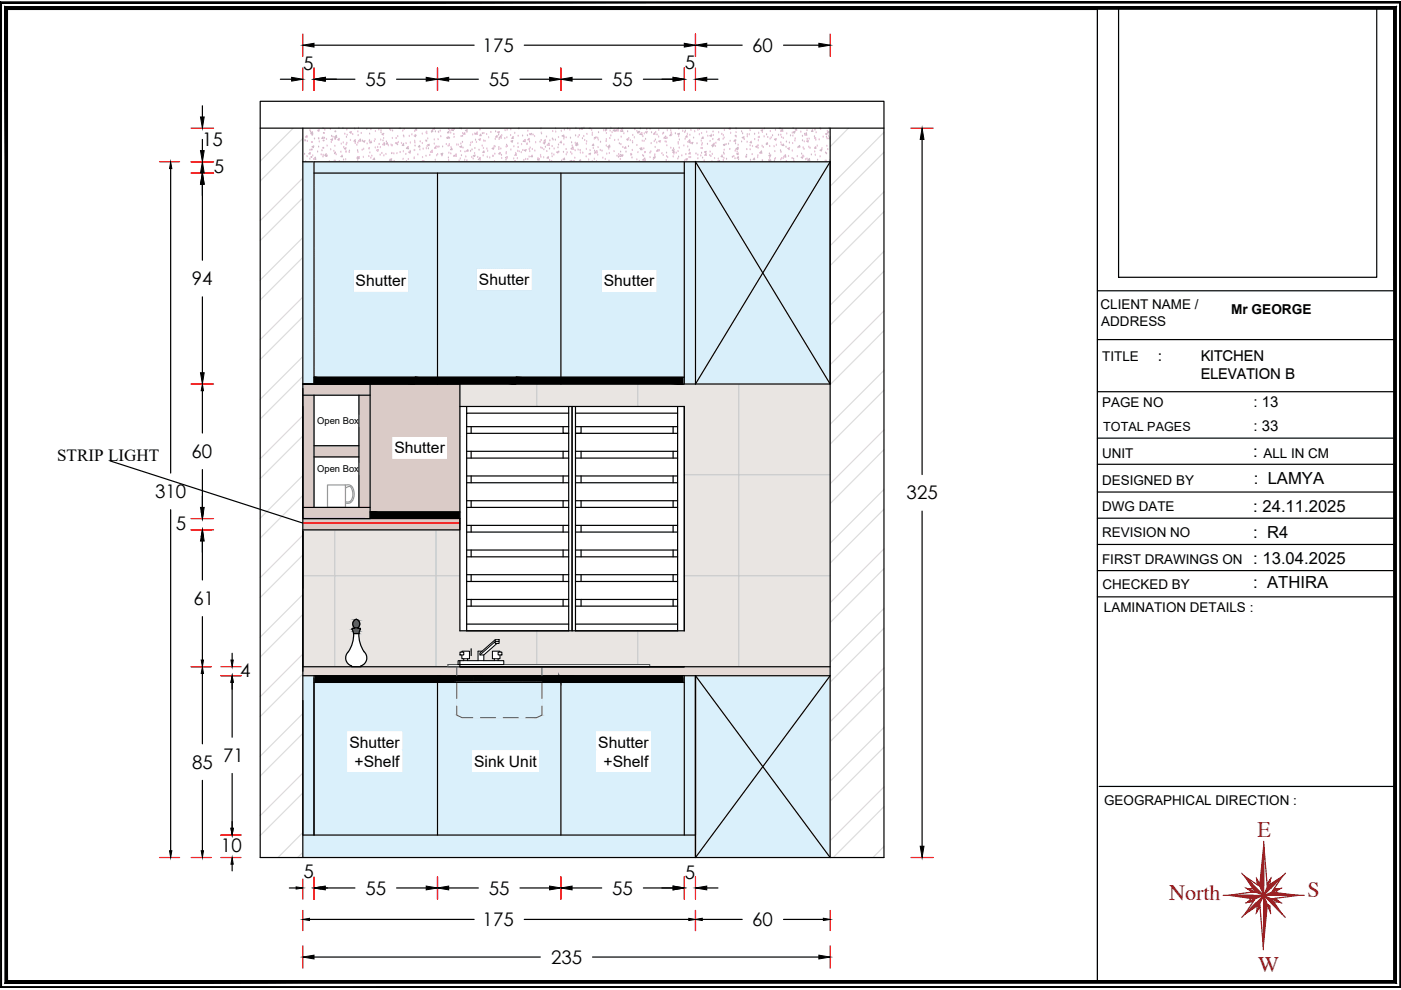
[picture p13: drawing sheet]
<svg xmlns="http://www.w3.org/2000/svg" width="297mm" height="210mm" viewBox="0 0 297 210" stroke-linecap="round" stroke-linejoin="round" font-family="sans-serif">
<defs><g id="words">
<g font-size="4.7" fill="#991b1e">
<text x="266.6" y="177.4">E</text>
<text x="247.9" y="190.7">North</text>
<text x="277.2" y="190.2">S</text>
<text x="266.7" y="206.1">W</text>
</g>
<g font-size="4">
<text x="102.3" y="11">175</text>
<text x="159.5" y="11">60</text>
<text x="64.3" y="14.9">5</text>
<text x="145.2" y="14.7">5</text>
<text x="77.5" y="18.2">55</text>
<text x="103.6" y="18.2">55</text>
<text x="129.8" y="18.2">55</text>
<text x="42.9" y="31">15</text>
<text x="45.3" y="36.7">5</text>
<text x="40.6" y="60.4">94</text>
<text x="40.6" y="97.1">60</text>
<text x="32.9" y="105.6">310</text>
<text x="192.2" y="105.9">325</text>
<text x="37.3" y="112.5">5</text>
<text x="41" y="128.2">61</text>
<text x="50.9" y="143.5">4</text>
<text x="47.3" y="161.6">71</text>
<text x="40.7" y="163">85</text>
<text x="46.8" y="180.6">10</text>
<text x="64.4" y="186.1">5</text>
<text x="77.5" y="189.7">55</text>
<text x="103.6" y="189.7">55</text>
<text x="129.8" y="189.7">55</text>
<text x="145.2" y="186.3">5</text>
<text x="102.3" y="196.3">175</text>
<text x="159.5" y="196.3">60</text>
<text x="116.8" y="204.3">235</text>
</g>
<text font-size="3.6" x="12.1" y="97.7">STRIP LIGHT</text>
<g font-size="3.5">
<text x="265.7" y="96.9">:</text>
<text x="265.8" y="102.6">: LAMYA</text>
<text x="265.7" y="108.6">: 24.11.2025</text>
<text x="265.7" y="114">: R4</text>
<text x="265.7" y="119.7">: 13.04.2025</text>
<text x="265.7" y="124.7">: ATHIRA</text>
</g>
<g font-size="3.3">
<text x="75.4" y="60.7">Shutter</text>
<text x="101.5" y="60.4">Shutter</text>
<text x="128" y="60.7">Shutter</text>
<text x="83.6" y="96.1">Shutter</text>
<text x="74.1" y="158.5">Shutter</text>
<text x="126.8" y="158.5">Shutter</text>
<text x="75.2" y="162.5">+Shelf</text>
<text x="100.5" y="162.5">Sink Unit</text>
<text x="128" y="162.5">+Shelf</text>
</g>
<g font-size="3.2">
<text x="245.5" y="76.5">:</text>
<text x="254.6" y="76.5">KITCHEN</text>
<text x="254.6" y="80.4">ELEVATION B</text>
<text x="265.8" y="86.4">: 13</text>
<text x="265.8" y="91.4">: 33</text>
</g>
<g font-size="2.9">
<text x="233.3" y="65.5">CLIENT NAME /</text>
<text x="233.5" y="69.2">ADDRESS</text>
<text x="261" y="66.5">Mr GEORGE</text>
<text x="233.7" y="76.5">TITLE</text>
<text x="233.7" y="86.4">PAGE NO</text>
<text x="233.7" y="97">UNIT</text>
<text x="267.9" y="97">ALL IN CM</text>
<text x="233.7" y="102.8">DESIGNED BY</text>
<text x="233.7" y="108.4">DWG DATE</text>
<text x="233.7" y="113.8">REVISION NO</text>
<text x="233.7" y="119.5">FIRST DRAWINGS ON</text>
<text x="233.8" y="124.8">CHECKED BY</text>
<text x="234.1" y="129.8">LAMINATION DETAILS :</text>
<text x="234.1" y="170.7">GEOGRAPHICAL DIRECTION :</text>
</g>
<text font-size="2.7" x="233.9" y="91.3">TOTAL PAGES</text>
<g font-size="2">
<text x="67.3" y="89.9">Open Box</text>
<text x="67.3" y="100.2">Open Box</text>
</g>
</g></defs>
<!-- layer: 0 -->
<g fill="#e9e5e2" stroke="#e9e5e2" stroke-width=".21">
<path d="M76.1 133.2h.2z"/>
<path d="M64.2 112.3l33.3 19v-19zM64.2 112.3l33.3 19h-33.3z"/>
<path d="M75.6 131.3l21.9 .1zM75.6 131.3l21.9 .1z"/>
<path d="M64.2 131.3h11.4zM64.2 131.3l11.2 .1z"/>
<path d="M75.7 131.4l21.8 .1zM75.7 131.4l21.8 .1z"/>
<path d="M64.2 131.4h11.2zM64.2 131.4l11 .1z"/>
<path d="M75.9 131.5l21.6 .1v-.1zM75.9 131.5l21.6 .1h-21.5z"/>
<path d="M64.2 131.5l10.9 .1 .1-.1zM64.2 131.5l10.9 .1h-10.9z"/>
<path d="M76 131.6l21.5 .1v-.1zM76 131.6l21.5 .1h-21.4z"/>
<path d="M64.2 131.6l10.8 .2 .1-.2zM64.2 131.6l10.8 .2h-10.8z"/>
<path d="M76.1 131.7l21.4 .2v-.2zM76.1 131.7l21.4 .2h-21.3z"/>
<path d="M64.2 131.8l10.7 .1 .1-.1zM64.2 131.8l10.7 .1h-10.7z"/>
<path d="M76.2 131.9l21.3 .2v-.2zM76.2 131.9l21.3 .2h-21.2z"/>
<path d="M64.2 131.9l10.6 .2 .1-.2zM64.2 131.9l10.6 .2h-10.6z"/>
<path d="M76.3 132.1l21.2 .2v-.2zM76.3 132.1l21.2 .2h-21.2z"/>
<path d="M64.2 132.1l10.6 .2v-.2zM64.2 132.1l10.6 .2h-10.6z"/>
<path d="M76.3 132.3l21.2 .2v-.2zM76.3 132.3l21.2 .2h-21.2z"/>
<path d="M64.2 132.3l10.6 .2v-.2zM64.2 132.3l10.6 .2h-10.6z"/>
<path d="M76.3 132.5l21.2 .1v-.1zM76.3 132.5l21.2 .1h-21.3z"/>
<path d="M64.2 132.5l10.7 .2-.1-.2zM64.2 132.5l10.7 .2h-10.7z"/>
<path d="M76.2 132.6l21.3 .2v-.2zM76.2 132.6l21.3 .2h-21.3z"/>
<path d="M64.2 132.7l10.7 .1v-.1zM64.2 132.7l10.7 .1h-10.7z"/>
<path d="M76.2 132.8l21.3 .2v-.2zM76.2 132.8l21.3 .2h-21.5z"/>
<path d="M64.2 132.8l10.9 .2-.2-.2zM64.2 132.8l10.9 .2h-10.9z"/>
<path d="M76 133l21.5 .1v-.1zM76 133l21.5 .1h-21.6z"/>
<path d="M64.2 133l11 .1-.1-.1zM64.2 133l11 .1h-11zM64.2 133.1h11zM64.2 133.1h11z"/>
<path d="M64.2 133.1h11zM64.2 133.1h11zM64.2 133.1h11zM64.2 133.1h11zM64.2 133.1h11zM64.2 133.1h11zM64.2 133.1h11zM64.2 133.1h11z"/>
<path d="M64.2 133.1l11 .1zM64.2 133.1l11 .1z"/>
<path d="M75.9 133.1l21.6 .1zM75.9 133.1l21.6 .1z"/>
<path d="M64.2 133.2h11zM64.2 133.2h11zM64.2 133.2h11zM64.2 133.2h11zM64.2 133.2h11zM64.2 133.2h11z"/>
<path d="M64.2 133.2h11zM64.2 133.2h11z"/>
<path d="M64.2 133.2h11zM64.2 133.2h11z"/>
<path d="M76 133.2h21.5zM76 133.2h21.5z"/>
<path d="M76.3 133.2h21.2zM76.3 133.2h21.2z"/>
<path d="M76 133.2h.3zM76 133.2h.3z"/>
<path d="M76.4 133.2h21.1zM76.4 133.2h21.1z"/>
<path d="M76 133.2h.3zM76 133.2h.3z"/>
<path d="M76.4 133.2h21.1zM76.4 133.2h21.1z"/>
<path d="M76 133.2h.3zM76 133.2h.3z"/>
<path d="M76.4 133.2h21.1zM76.4 133.2h21.1z"/>
<path d="M76 133.2h.3zM76 133.2h.3zM76 133.2h.3zM76 133.2h.3z"/>
<path d="M76.4 133.2h21.1zM76.4 133.2h21.1z"/>
<path d="M76 133.2h.3zM76 133.2h.3z"/>
<path d="M76.4 133.2h21.1zM76.4 133.2h21.1z"/>
<path d="M76.1 133.2h.2zM76.1 133.2h.2z"/>
<path d="M76.4 133.2h21.1zM76.4 133.2h21.1z"/>
<path d="M76.1 133.2h.2zM76.1 133.2h.2zM76.1 133.2h.2zM76.1 133.2h.2z"/>
<path d="M76.4 133.2h21.1zM76.4 133.2h21.1z"/>
<path d="M76.4 133.2h21.1zM76.4 133.2h21.1z"/>
<path d="M76.4 133.2h21.1zM76.4 133.2h21.1z"/>
<path d="M64.2 133.2h11zM64.2 133.2h10.9z"/>
<path d="M76.4 133.2l21.1 .1zM76.4 133.2l21.1 .1z"/>
<path d="M64.2 133.2h10.5zM64.2 133.2l10.5 .1z"/>
<path d="M64.2 133.3h10.5zM64.2 133.3h10.5z"/>
<path d="M76.4 133.3h21.1zM76.4 133.3h21.1z"/>
<path d="M64.2 133.3l10.5 .1zM64.2 133.3l10.5 .1z"/>
<path d="M64.2 133.4h10.5zM64.2 133.4h10.5z"/>
<path d="M64.2 133.4h10.5zM64.2 133.4h10.5z"/>
<path d="M76.4 133.3l21.1 .1zM76.4 133.3l21.1 .1z"/>
<path d="M64.2 133.4h10.5zM64.2 133.4h10.5z"/>
<path d="M64.2 133.4h10.5zM64.2 133.4h10.5z"/>
<path d="M64.2 133.4l10.5 .1zM64.2 133.4l10.5 .1z"/>
<path d="M76.4 133.4l21.1 .1zM76.4 133.4l21.1 .1z"/>
<path d="M64.2 133.5h10.5zM64.2 133.5h10.5z"/>
<path d="M76.4 133.5h21.1zM76.4 133.5h21.1z"/>
<path d="M76.4 133.5l21.1 .1zM76.4 133.5l21.1 .1z"/>
<path d="M76.4 133.6h21.1zM76.4 133.6h21.1z"/>
<path d="M76.3 133.6l21.2 .1zM76.3 133.6l21.2 .1z"/>
<path d="M145.1 86.2l30.9 47.5v-47.5zM145.1 86.2l30.9 47.5h-30.9z"/>
<path d="M76.3 133.7h21.2zM76.3 133.7h21.2z"/>
<path d="M64.2 133.5l10.7 .4-.2-.4zM64.2 133.5l10.7 .4h-10.7z"/>
<path d="M76.2 133.7l99.8 .3v-.3zM76.2 133.7l99.8 .3h-99.8z"/>
<path d="M76.2 134l99.8 .3v-.3zM76.2 134l99.8 .3h-99.9z"/>
<path d="M64.2 133.9l10.8 .4-.1-.4zM64.2 133.9l10.8 .4h-10.8z"/>
<path d="M76.1 134.3l99.9 .7v-.7zM76.1 134.3l99.9 .7h-99.9z"/>
<path d="M64.2 134.3l10.8 .7v-.7zM64.2 134.3l10.8 .7h-10.8z"/>
<path d="M76.1 135l99.9 .6v-.6zM76.1 135l99.9 .6h-99.8z"/>
<path d="M76.2 135.6h28.8zM76.2 135.6l28.7 .1z"/>
<path d="M64.2 135l10.7 .7 .1-.7zM64.2 135l10.7 .7h-10.7z"/>
<path d="M105.8 135.6l70.2 .4v-.4zM105.8 135.6l70.2 .4h-70.2z"/>
<path d="M76.2 135.7l28 .6 .7-.6zM76.2 135.7l28 .6h-27.8z"/>
<path d="M64.2 135.7l10.5 .6 .2-.6zM64.2 135.7l10.5 .6h-10.5z"/>
<path d="M105.8 136l70.2 .4v-.4zM105.8 136l70.2 .4h-70.2z"/>
<path d="M76.4 136.3l27 .7 .8-.7zM76.4 136.3l27 .7h-26.8z"/>
<path d="M64.2 136.3l10.3 .7 .2-.7zM64.2 136.3l10.3 .7h-10.3z"/>
<path d="M76.6 137l26.2 .6 .6-.6zM76.6 137l26.2 .6h-25.9z"/>
<path d="M64.2 137l10 .6 .3-.6zM64.2 137l10 .6h-10z"/>
<path d="M105.4 136.4l70.6 1.7v-1.7zM103.5 138.1l1.9-1.7 70.6 1.7z"/>
<path d="M76.9 137.6l25.3 .5 .6-.5zM76.9 137.6l25.3 .5h-25.1z"/>
<path d="M77.1 138.1l20.8 .1v-.1zM77.1 138.1l20.8 .1h-20.7z"/>
<path d="M64.2 137.6l9.7 .6 .3-.6zM64.2 137.6l9.7 .6h-9.7z"/>
<path d="M106 138.1l70 .2v-.2zM106 138.1l70 .2h-69.6z"/>
<path d="M77.2 138.2l20.7 .1zM77.2 138.2l20.7 .1z"/>
<path d="M77.3 138.3l20.2 .1v-.1zM77.3 138.3l20.2 .1h-20.1z"/>
<path d="M64.2 138.2l9.4 .2 .3-.2zM64.2 138.2l9.4 .2h-9.4z"/>
<path d="M77.4 138.4l20.1 .3v-.3zM77.4 138.4l20.1 .3h-19.9z"/>
<path d="M64.2 138.4l9.3 .3 .1-.3zM64.2 138.4l9.3 .3h-9.3z"/>
<path d="M106.4 138.3l69.6 .6v-.6zM106.4 138.3l69.6 .6h-69.6z"/>
<path d="M103.5 138.1l.9 .8v-.8zM102.6 138.9l.9-.8 .9 .8z"/>
<path d="M77.6 138.7l19.9 .2v-.2zM77.6 138.7l19.9 .2h-19.8z"/>
<path d="M99.9 138.1l1.5 .9v-.9zM99.9 138.1l1.5 .9h-1.5z"/>
<path d="M77.7 138.9l20.2 .1v-.1zM77.7 138.9l20.2 .1h-20.2z"/>
<path d="M64.2 138.7l9.1 .3 .2-.3zM64.2 138.7l9.1 .3h-9.1z"/>
<path d="M77.7 139l20.2 .4v-.4zM77.7 139l20.2 .4h-20.1z"/>
<path d="M64.2 139l9.1 .4v-.4zM64.2 139l9.1 .4h-9.1z"/>
<path d="M106 138.9l70 .8v-.8zM106 138.9l70 .8h-70z"/>
<path d="M102.6 138.9l1.8 .8v-.8zM102.6 138.9l1.8 .8h-1.8z"/>
<path d="M99.9 139l1.5 .7v-.7zM99.9 139l1.5 .7h-1.9z"/>
<path d="M77.8 139.4l20.1 .3v-.3zM77.8 139.4l20.1 .3h-20.1z"/>
<path d="M77.8 139.7h20.5zM77.8 139.7h20.5z"/>
<path d="M64.2 139.4l9.1 .3v-.3zM64.2 139.4l9.1 .3h-9.1z"/>
<path d="M77.8 139.7l20.5 .3v-.3zM77.8 139.7l20.5 .3h-20.6z"/>
<path d="M64.2 139.7l9.2 .3-.1-.3zM64.2 139.7l9.2 .3h-9.2z"/>
<path d="M105.6 139.7l70.4 .4v-.4zM105.6 139.7l70.4 .4h-70.4z"/>
<path d="M102.6 139.7l2.2 .4v-.4zM102.6 139.7l2.2 .4h-2.2z"/>
<path d="M99.1 139.7l2.3 .4v-.4zM99.1 139.7l2.3 .4h-2.3z"/>
<path d="M77.7 140l20.6 .1zM77.7 140l20.6 .1z"/>
<path d="M77.7 140.1l19.4 .2v-.2zM77.7 140.1l19.4 .2h-19.5z"/>
<path d="M64.2 140l9.3 .3-.1-.3zM64.2 140l9.3 .3h-9.3z"/>
<path d="M77.6 140.3l19.5 .3v-.3zM77.6 140.3l19.5 .3h-19.7z"/>
<path d="M64.2 140.3l9.5 .3-.2-.3zM64.2 140.3l9.5 .3h-9.5z"/>
<path d="M77.4 140.6l19.7 .3v-.3zM77.1 140.9l.3-.3 19.7 .3z"/>
<path d="M64.2 140.6l9.7 .3-.2-.3zM64.2 140.6l9.7 .3h-9.7z"/>
<path d="M106.8 140.1l69.2 .8v-.8zM106.8 140.1l69.2 .8h-69.2z"/>
<path d="M77.1 140.9h20zM77.1 140.9h20z"/>
<path d="M77.1 140.9l17.9 .1v-.1zM76.9 141l.2-.1 17.9 .1z"/>
<path d="M64.2 140.9l10 .1-.3-.1zM64.2 140.9l10 .1h-10z"/>
<path d="M76.9 141l18.1 .2v-.2zM76.5 141.2l.4-.2 18.1 .2z"/>
<path d="M64.2 141l10.3 .2-.3-.2zM64.2 141l10.3 .2h-10.3z"/>
<path d="M137.8 140.9l38.2 .5v-.5zM137.8 140.9l38.2 .5h-38.2z"/>
<path d="M76.5 141.2l18.5 .2v-.2zM76.5 141.2l18.5 .2h-18.5z"/>
<path d="M64.2 141.2l10.3 .2v-.2zM64.2 141.2l10.3 .2h-10.3z"/>
<path d="M97.5 81.4l78.5 4.8v-4.8zM97.5 81.4l78.5 4.8h-78.5z"/>
</g>
<path d="M113.8 81.4v4.8M135.2 81.4v4.8M156.6 81.4v60M71 112.3v29.1M92.4 112.3v29.1M145.1 100.7h30.9M64.2 122.1h33.3M113.8 133.7v7.2M135.2 133.7v7.2M145.1 122.1h30.9" fill="none" stroke="#c7c8ca" stroke-width=".25"/>
<g fill="#c7c8ca" stroke="#c7c8ca" stroke-width=".21">
<path d="M176 34.3v23.6h-14.3z"/>
<path d="M161.7 57.9h14.3v23.5z"/>
<path d="M64.2 81.4l14.3 2.4v-2.4zM64.2 81.4l14.3 2.4h-14.3z"/>
<path d="M76.1 83.8l2.4 4v-4zM76.1 83.8l2.4 4h-2.4z"/>
<path d="M76.5 87.8l2 2.9v-2.9zM76.5 87.8l2 2.9h-2z"/>
<path d="M76.1 90.7l2.4 3.8v-3.8zM76.1 90.7l2.4 3.8h-2.4z"/>
<path d="M64.2 83.8l2.4 10.7v-10.7zM64.2 83.8l2.4 10.7h-2.4z"/>
<path d="M76.1 94.5l2.4 2.4v-2.4zM76.1 94.5l2.4 2.4h-2.4z"/>
<path d="M66.6 94.5l9.5 2.4v-2.4zM66.6 94.5l9.5 2.4h-9.5z"/>
<path d="M64.2 94.5l2.4 2.4v-2.4zM64.2 94.5l2.4 2.4h-2.4z"/>
<path d="M76.1 96.9l2.4 1.1v-1.1zM76.1 96.9l2.4 1.1h-2.4z"/>
<path d="M76.5 98l2 2.9v-2.9zM76.5 98l2 2.9h-2z"/>
<path d="M76.1 100.9l2.4 6.7v-6.7zM76.1 100.9l2.4 6.7h-2.4z"/>
<path d="M64.2 96.9l2.4 10.7v-10.7zM64.2 96.9l2.4 10.7h-2.4z"/>
<path d="M64.2 107.6l14.3 2.4v-2.4zM64.2 107.6l14.3 2.4h-14.3z"/>
<path d="M147.5 34.3l14.2 23.6 14.3-23.6zM147.5 34.3l14.2 23.6h-14.2z"/>
<path d="M147.5 57.9h14.2l-14.2 23.5zM161.7 57.9l-14.2 23.5h28.5z"/>
<path d="M92.8 36.7l26.1 20.1v-20.1zM92.8 36.7l26.1 20.1h-26.1z"/>
<path d="M66.6 36.7l26.2 20.4v-20.4zM66.6 36.7l26.2 20.4h-26.2z"/>
<path d="M118.9 36.7l26.2 20.4v-20.4zM118.9 36.7l26.2 20.4h-26.2z"/>
<path d="M112.9 56.8l6 4.9v-4.9zM112.9 56.8l6 4.9h-6z"/>
<path d="M92.8 56.8l8.2 4.9v-4.9zM92.8 56.8l8.2 4.9h-8.2z"/>
<path d="M86.7 57.1l6.1 4.9v-4.9zM86.7 57.1l6.1 4.9h-6.1z"/>
<path d="M66.6 57.1l8.2 4.9v-4.9zM66.6 57.1l8.2 4.9h-8.2z"/>
<path d="M139.4 57.1l5.7 4.9v-4.9zM139.4 57.1l5.7 4.9h-5.7z"/>
<path d="M118.9 57.1l8.5 4.9v-4.9zM118.9 57.1l8.5 4.9h-8.5z"/>
<path d="M118.9 62l26.2 18v-18zM118.9 62l26.2 18h-26.2z"/>
<path d="M92.8 61.7l26.1 18.3v-18.3zM92.8 61.7l26.1 18.3h-26.1z"/>
<path d="M66.6 62l26.2 18v-18zM66.6 62l26.2 18h-26.2z"/>
<path d="M78.5 81.4l19 11.1v-11.1zM78.5 81.4l19 11.1h-19z"/>
<path d="M78.5 92.5l4.5 4.9v-4.9zM78.5 92.5l4.5 4.9h-4.5z"/>
<path d="M95 92.5l2.5 4.9v-4.9zM95 92.5l2.5 4.9h-2.5z"/>
<path d="M78.5 97.4l19 11.1v-11.1zM78.5 97.4l19 11.1h-19z"/>
<path d="M64.2 34.3l2.4 47.1v-47.1zM64.2 34.3l2.4 47.1h-2.4z"/>
<path d="M145.1 34.3l2.4 47.1v-47.1zM145.1 34.3l2.4 47.1h-2.4z"/>
<path d="M96.8 144.7l18.1 6.9v-6.9zM96.8 144.7l18.1 6.9h-18.1z"/>
<path d="M96.8 151.6l17 .6 1.1-.6zM96.8 151.6l17 .6h-15.8z"/>
<path d="M64.2 110l33.3 .9v-.9zM64.2 110l33.3 .9h-33.3z"/>
<path d="M64.2 110.9l33.3 1.4v-1.4zM64.2 110.9l33.3 1.4h-33.3z"/>
<path d="M66.6 34.3l78.5 2.4v-2.4zM66.6 34.3l78.5 2.4h-78.5z"/>
</g>
<g fill="none" stroke="#dbccc7" stroke-width=".25">
<path d="M64.3 81.4l-.1 .1M64.4 81.4l-.2 .2M64.5 81.4l-.3 .3M64.6 81.4l-.4 .4M64.7 81.4l-.5 .5M64.8 81.4l-.6 .6M64.9 81.4l-.7 .7M65 81.4l-.8 .8M65.1 81.4l-.9 .9M65.2 81.4l-1 1M65.3 81.4l-1.1 1.1M65.4 81.4l-1.2 1.2"/>
<path d="M65.5 81.4l-1.3 1.3M65.5 81.4l-1.3 1.4M65.6 81.4l-1.4 1.4M65.7 81.4l-1.5 1.5M65.8 81.4l-1.6 1.6M65.9 81.4l-1.7 1.7M66 81.4l-1.8 1.8M66 81.4l-1.8 1.9M66.1 81.4l-1.9 1.9M66.2 81.4l-2 2M66.3 81.4l-2.1 2.1M66.4 81.4l-2.2 2.2"/>
<path d="M66.5 81.4l-2.3 2.3M66.6 81.4l-2.4 2.4M66.6 83.8l-2.4 2.4M66.6 83.9l-2.4 2.4M66.6 84l-2.4 2.4M66.6 84.1l-2.4 2.4M66.6 84.2l-2.4 2.3M66.6 84.2l-2.4 2.4M66.6 84.3l-2.4 2.4M66.6 84.4l-2.4 2.4M66.6 84.5l-2.4 2.4M66.6 84.6l-2.4 2.4"/>
<path d="M66.6 84.7l-2.4 2.4M66.6 84.8l-2.4 2.4M66.6 84.9l-2.4 2.4M66.6 85l-2.4 2.4M66.6 85.1l-2.4 2.4M66.6 85.2l-2.4 2.4M66.6 85.3l-2.4 2.3M66.6 85.3l-2.4 2.4M66.6 85.4l-2.4 2.4M66.6 85.5l-2.4 2.4M66.6 85.6l-2.4 2.4M66.6 85.7l-2.4 2.3"/>
<path d="M66.6 85.8l-2.4 2.3M66.6 85.8l-2.4 2.4M66.6 85.9l-2.4 2.4M66.6 86l-2.4 2.4M66.6 86.1l-2.4 2.4M66.6 86.2l-2.4 2.4M66.6 86.3l-2.4 2.3M66.6 86.4l-2.4 2.3M66.6 86.4l-2.4 2.4M66.6 86.5l-2.4 2.4M66.6 86.6l-2.4 2.4M66.6 86.7l-2.4 2.4"/>
<path d="M66.6 86.8l-2.4 2.3M66.6 86.9l-2.4 2.3M66.6 86.9l-2.4 2.4M66.6 87l-2.4 2.4M66.6 87.1l-2.4 2.4M66.6 87.2l-2.4 2.4M66.6 87.3l-2.4 2.4M66.6 87.4l-2.4 2.3M66.6 87.4l-2.4 2.4M66.6 87.5l-2.4 2.4M66.6 87.6l-2.4 2.4M66.6 87.7l-2.4 2.4"/>
<path d="M66.6 87.8l-2.4 2.4M66.6 87.9l-2.4 2.3M66.6 87.9l-2.4 2.4M66.6 88l-2.4 2.4M66.6 88.1l-2.4 2.4M66.6 88.2l-2.4 2.4M66.6 88.3l-2.4 2.4M66.6 88.4l-2.4 2.4M66.6 88.5l-2.4 2.4M66.6 88.6l-2.4 2.4M66.6 88.7l-2.4 2.4M66.6 88.8l-2.4 2.4"/>
<path d="M66.6 88.9l-2.4 2.3M66.6 89l-2.4 2.3M66.6 89l-2.4 2.4M66.6 89.1l-2.4 2.4M66.6 89.2l-2.4 2.4M66.6 89.3l-2.4 2.4M66.6 89.4l-2.4 2.4M66.6 89.5l-2.4 2.3M66.6 89.5l-2.4 2.4M66.6 89.6l-2.4 2.4M66.6 89.7l-2.4 2.4M66.6 89.8l-2.4 2.4"/>
<path d="M66.6 89.9l-2.4 2.4M66.6 90l-2.4 2.3M66.6 90.1l-2.4 2.3M66.6 90.1l-2.4 2.4M66.6 90.2l-2.4 2.4M66.6 90.3l-2.4 2.4M66.6 90.4l-2.4 2.4M66.6 90.5l-2.4 2.4M66.6 90.6l-2.4 2.4M66.6 90.7l-2.4 2.4M66.6 90.8l-2.4 2.4M66.6 90.9l-2.4 2.4"/>
<path d="M66.6 91l-2.4 2.4M66.6 91.1l-2.4 2.3M66.6 91.1l-2.4 2.4M66.6 91.2l-2.4 2.4M66.6 91.3l-2.4 2.4M66.6 91.4l-2.4 2.4M66.6 91.5l-2.4 2.4M66.6 91.6l-2.4 2.4M66.6 91.7l-2.4 2.4M66.6 91.8l-2.4 2.4M66.6 91.9l-2.4 2.4M66.6 92l-2.4 2.4"/>
<path d="M66.6 92.1l-2.4 2.3M66.6 92.2l-2.4 2.3M66.6 92.2l-2.4 2.4M66.6 92.3l-2.4 2.4M66.6 92.4l-2.4 2.4M66.6 92.5l-2.4 2.4M66.6 92.6l-2.4 2.3M66.6 92.7l-2.4 2.3M66.6 92.7l-2.4 2.4M66.6 92.8l-2.4 2.4M66.6 92.9l-2.4 2.4M66.6 93l-2.4 2.4"/>
<path d="M66.6 93.1l-2.4 2.4M66.6 93.2l-2.4 2.3M66.6 93.3l-2.4 2.3M66.6 93.3l-2.4 2.4M66.6 93.4l-2.4 2.4M66.6 93.5l-2.4 2.4M66.6 93.6l-2.4 2.4M66.6 93.7l-2.4 2.3M66.6 93.7l-2.4 2.4M66.6 93.8l-2.4 2.4M66.6 93.9l-2.4 2.4M66.6 94l-2.4 2.4"/>
<path d="M66.6 94.1l-2.4 2.4M66.6 94.2l-2.4 2.4M66.6 94.3l-2.4 2.4M66.6 94.4l-2.4 2.4M66.6 94.5l-2.4 2.4M66.6 94.5h.1M66.6 96.9l-2.4 2.4M66.6 97l-2.4 2.4M66.6 97.1l-2.4 2.4M66.6 97.2l-2.4 2.4M66.6 97.3l-2.4 2.4M66.6 97.4l-2.4 2.4"/>
<path d="M66.6 97.5l-2.4 2.4M66.6 97.6l-2.4 2.4M66.6 97.7l-2.4 2.4M66.6 97.8l-2.4 2.4M66.6 97.9l-2.4 2.4M66.6 98l-2.4 2.3M66.6 98l-2.4 2.4M66.6 98.1l-2.4 2.4M66.6 98.2l-2.4 2.4M66.6 98.3l-2.4 2.4M66.6 98.4l-2.4 2.3M66.6 98.5l-2.4 2.3"/>
<path d="M66.6 98.5l-2.4 2.4M66.6 98.6l-2.4 2.4M66.6 98.7l-2.4 2.4M66.6 98.8l-2.4 2.4M66.6 98.9l-2.4 2.4M66.6 99l-2.4 2.3M66.6 99.1l-2.4 2.3M66.6 99.1l-2.4 2.4M66.6 99.2l-2.4 2.4M66.6 99.3l-2.4 2.4M66.6 99.4l-2.4 2.4M66.6 99.5l-2.4 2.3"/>
<path d="M66.6 99.6l-2.4 2.3M66.6 99.6l-2.4 2.4M66.6 99.7l-2.4 2.4M66.6 99.8l-2.4 2.4M66.6 99.9l-2.4 2.4M66.6 100l-2.4 2.4M66.6 81.4l-2.4 2.5M66.7 94.5l-2.5 2.5M66.7 81.4l-2.5 2.5M66.8 94.5l-2.6 2.6M66.8 81.4l-2.6 2.6M66.9 94.5l-2.7 2.6"/>
<path d="M66.9 81.4l-2.7 2.7M66.9 94.5l-2.7 2.7M67 81.4l-2.8 2.8M67 94.5l-2.8 2.8M67.1 81.4l-2.9 2.9M67.1 94.5l-2.9 2.9M67.1 81.4l-2.9 3M67.2 94.5l-3 3M67.2 81.4l-3 3M67.3 94.5l-3.1 3.1M67.3 81.4l-3.1 3.1M67.4 94.5l-3.2 3.1"/>
<path d="M67.4 81.4l-3.2 3.2M67.4 94.5l-3.2 3.2M67.5 81.4l-3.3 3.3M67.5 94.5l-3.3 3.3M67.6 81.4l-3.4 3.4M67.6 94.5l-3.4 3.4M67.7 81.4l-3.5 3.5M67.7 94.5l-3.5 3.5M67.8 94.5l-3.6 3.6M67.8 81.4l-3.6 3.6M67.9 81.4l-3.7 3.7M67.9 94.5l-3.7 3.7"/>
<path d="M68 81.4l-3.8 3.8M68 94.5l-3.8 3.8M68.1 81.4l-3.9 3.9M68.1 94.5l-3.9 3.9M68.2 81.4l-4 4M68.2 94.5l-4 4M68.3 94.5l-4.1 4.1M68.3 81.4l-4.1 4.1M68.4 94.5l-4.2 4.2M68.4 81.4l-4.2 4.2M68.5 81.4l-4.3 4.3M68.5 94.5l-4.3 4.3"/>
<path d="M68.6 81.4l-4.4 4.4M68.6 94.5l-4.4 4.4M68.7 81.4l-4.5 4.5M68.7 94.5l-4.5 4.5M68.7 81.4l-4.5 4.6M68.8 94.5l-4.6 4.6M68.8 81.4l-4.6 4.6M68.9 94.5l-4.7 4.7M68.9 81.4l-4.7 4.7M69 81.4l-2.4 2.4M69 94.5l-2.3 2.4M69.1 81.4l-2.4 2.4"/>
<path d="M69.1 94.5l-2.4 2.4M69.2 81.4l-2.4 2.4M69.2 94.5l-2.4 2.4M69.2 81.4l-2.3 2.4M69.3 94.5l-2.4 2.4M69.3 81.4l-2.3 2.4M69.4 94.5l-2.4 2.4M69.4 81.4l-2.4 2.4M69.5 94.5l-2.4 2.4M69.5 81.4l-2.4 2.4M69.6 81.4l-2.4 2.4M69.6 94.5l-2.4 2.4"/>
<path d="M69.7 81.4l-2.4 2.4M69.7 94.5l-2.4 2.4M69.8 81.4l-2.4 2.4M69.8 94.5l-2.4 2.4M69.8 81.4l-2.3 2.4M69.9 94.5l-2.4 2.4M69.9 81.4l-2.4 2.4M70 94.5l-2.4 2.4M70 81.4l-2.4 2.4M70 94.5l-2.3 2.4M70.1 81.4l-2.4 2.4M70.1 94.5l-2.4 2.4"/>
<path d="M70.2 81.4l-2.4 2.4M70.2 94.5l-2.4 2.4M70.3 81.4l-2.4 2.4M70.3 94.5l-2.4 2.4M70.3 81.4l-2.3 2.4M70.4 94.5l-2.4 2.4M70.4 81.4l-2.4 2.4M70.5 94.5l-2.4 2.4M70.5 81.4l-2.4 2.4M70.5 94.5l-2.3 2.4M70.6 81.4l-2.4 2.4M70.6 94.5l-2.4 2.4"/>
<path d="M70.7 81.4l-2.4 2.4M70.7 94.5l-2.4 2.4M70.8 81.4l-2.4 2.4M70.8 94.5l-2.4 2.4M70.9 81.4l-2.4 2.4M70.9 94.5l-2.4 2.4M71 94.5l-2.4 2.4M71 81.4l-2.4 2.4M71 94.5l-2.3 2.4M71.1 81.4l-2.4 2.4M71.1 94.5l-2.3 2.4M71.2 81.4l-2.4 2.4"/>
<path d="M71.2 94.5l-2.4 2.4M71.3 81.4l-2.4 2.4M71.3 94.5l-2.4 2.4M71.3 81.4l-2.3 2.4M71.4 94.5l-2.4 2.4M71.4 81.4l-2.3 2.4M71.5 94.5l-2.4 2.4M71.5 81.4l-2.4 2.4M71.6 94.5l-2.4 2.4M71.6 81.4l-2.4 2.4M71.6 94.5l-2.3 2.4M71.7 81.4l-2.4 2.4"/>
<path d="M71.7 94.5l-2.4 2.4M71.8 81.4l-2.4 2.4M71.8 94.5l-2.4 2.4M71.8 81.4l-2.3 2.4M71.9 94.5l-2.4 2.4M71.9 81.4l-2.3 2.4M72 94.5l-2.4 2.4M72 81.4l-2.4 2.4M72.1 94.5l-2.4 2.4M72.1 81.4l-2.4 2.4M72.1 94.5l-2.3 2.4M72.2 81.4l-2.4 2.4"/>
<path d="M72.2 94.5l-2.3 2.4M72.3 81.4l-2.4 2.4M72.3 94.5l-2.4 2.4M72.4 81.4l-2.4 2.4M72.4 94.5l-2.4 2.4M72.4 81.4l-2.3 2.4M72.5 94.5l-2.4 2.4M72.5 81.4l-2.3 2.4M72.6 94.5l-2.4 2.4M72.6 81.4l-2.4 2.4M72.7 94.5l-2.4 2.4M72.7 81.4l-2.4 2.4"/>
<path d="M72.8 81.4l-2.4 2.4M72.8 94.5l-2.4 2.4M72.9 81.4l-2.4 2.4M72.9 94.5l-2.4 2.4M72.9 81.4l-2.3 2.4M73 94.5l-2.4 2.4M73 81.4l-2.3 2.4M73.1 94.5l-2.4 2.4M73.1 81.4l-2.4 2.4M73.2 94.5l-2.4 2.4M73.2 81.4l-2.4 2.4M73.2 94.5l-2.3 2.4"/>
<path d="M73.3 81.4l-2.4 2.4M73.3 94.5l-2.4 2.4M73.4 81.4l-2.4 2.4M73.4 94.5l-2.4 2.4M73.5 81.4l-2.4 2.4M73.5 94.5l-2.4 2.4M73.6 94.5l-2.4 2.4M73.6 81.4l-2.4 2.4M73.6 94.5l-2.3 2.4M73.7 81.4l-2.4 2.4M73.7 94.5l-2.3 2.4M73.8 81.4l-2.4 2.4"/>
<path d="M73.8 94.5l-2.4 2.4M73.9 81.4l-2.4 2.4M73.9 94.5l-2.4 2.4M74 81.4l-2.4 2.4M74 94.5l-2.4 2.4M74 81.4l-2.3 2.4M74.1 94.5l-2.4 2.4M74.1 81.4l-2.4 2.4M74.2 94.5l-2.4 2.4M74.2 81.4l-2.4 2.4M74.2 94.5l-2.3 2.4M74.3 81.4l-2.4 2.4"/>
<path d="M74.3 94.5l-2.3 2.4M74.4 81.4l-2.4 2.4M74.4 94.5l-2.4 2.4M74.5 81.4l-2.4 2.4M74.5 94.5l-2.4 2.4M74.5 81.4l-2.3 2.4M74.6 94.5l-2.4 2.4M74.6 81.4l-2.4 2.4M74.7 94.5l-2.4 2.4M74.7 81.4l-2.4 2.4M74.7 94.5l-2.3 2.4M74.8 81.4l-2.4 2.4"/>
<path d="M74.8 94.5l-2.3 2.4M74.9 81.4l-2.4 2.4M74.9 94.5l-2.4 2.4M75 81.4l-2.4 2.4M75 94.5l-2.4 2.4M75 81.4l-2.3 2.4M75.1 94.5l-2.4 2.4M75.1 81.4l-2.3 2.4M75.2 94.5l-2.4 2.4M75.2 81.4l-2.4 2.4M75.3 94.5l-2.4 2.4M75.3 81.4l-2.4 2.4"/>
<path d="M75.3 94.5l-2.3 2.4M75.4 81.4l-2.4 2.4M75.4 94.5l-2.3 2.4M75.5 81.4l-2.4 2.4M75.5 94.5l-2.4 2.4M75.6 81.4l-2.4 2.4M75.6 94.5l-2.4 2.4M75.6 81.4l-2.3 2.4M75.7 94.5l-2.4 2.4M75.7 81.4l-2.4 2.4M75.8 94.5l-2.4 2.4M75.8 81.4l-2.4 2.4"/>
<path d="M75.8 94.5l-2.3 2.4M75.9 81.4l-2.4 2.4M75.9 94.5l-2.4 2.4M76 81.4l-2.4 2.4M76 94.5l-2.4 2.4M76.1 81.4l-2.4 2.4M76.1 81.4l-2.3 2.4M76.2 90.7l-.1 .1M76.2 81.4l-2.3 2.4M76.3 90.7l-.2 .2M76.3 81.4l-2.4 2.4M76.4 90.7l-.3 .3"/>
<path d="M76.4 81.4l-2.4 2.4M76.5 81.4l-2.4 2.4M76.6 81.4l-2.4 2.4M76.7 81.4l-2.4 2.4M76.8 81.4l-2.4 2.4M76.9 81.4l-2.4 2.4M77 81.4l-2.4 2.4M77.1 81.4l-2.4 2.4M77.2 81.4l-2.4 2.4M77.2 81.4l-2.3 2.4M77.3 81.4l-2.4 2.4M77.4 81.4l-2.4 2.4"/>
<path d="M77.5 81.4l-2.4 2.4M77.6 81.4l-2.4 2.4M77.6 81.4l-2.3 2.4M77.7 81.4l-2.3 2.4M77.8 81.4l-2.4 2.4M77.9 81.4l-2.4 2.4M78 81.4l-2.4 2.4M78.1 81.4l-2.4 2.4M78.2 81.4l-2.4 2.4M78.2 81.4l-2.3 2.4M78.3 81.4l-2.3 2.4M78.4 81.4l-2.4 2.4"/>
<path d="M78.5 81.4l-2.4 2.4M78.6 81.4l-2.5 2.5M78.7 81.4l-2.6 2.6M78.7 81.4l-2.6 2.7M78.8 81.4l-2.7 2.8M78.9 81.4l-2.8 2.8M79 81.4l-2.9 2.9M79.1 81.4l-3 3M79.2 81.4l-3.1 3.1M79.3 81.4l-3.2 3.2M79.3 81.4l-3.2 3.3M79.4 81.4l-3.3 3.3"/>
<path d="M79.5 81.4l-3.4 3.4M79.6 81.4l-3.5 3.5M79.7 81.4l-3.6 3.6M79.8 81.4l-3.7 3.7M79.8 81.4l-3.7 3.8M79.9 81.4l-3.8 3.9M80 81.4l-3.9 3.9M80.1 81.4l-4 4M80.2 81.4l-4.1 4.1M80.3 81.4l-4.2 4.2M80.4 81.4l-4.3 4.3M80.5 81.4l-4.4 4.4"/>
<path d="M80.6 81.4l-4.5 4.5M80.7 81.4l-4.6 4.6M80.8 81.4l-4.7 4.7M80.8 81.4l-4.7 4.8M80.9 81.4l-4.8 4.8M81 81.4l-4.9 4.9M81.1 81.4l-5 5M81.2 81.4l-5.1 5.1M81.3 81.4l-5.2 5.2M81.4 81.4l-5.3 5.3M81.4 81.4l-5.3 5.4M81.5 81.4l-5.4 5.4"/>
<path d="M81.6 81.4l-5.5 5.5M81.7 81.4l-5.6 5.6M81.8 81.4l-5.7 5.7M81.9 81.4l-5.8 5.8M81.9 81.4l-5.8 5.9M82 81.4l-5.9 5.9M82.1 81.4l-6 6M82.2 81.4l-6.1 6.1M82.3 81.4l-6.2 6.2M82.4 81.4l-6.3 6.3M82.5 81.4l-6.4 6.4M82.5 81.4l-6.3 6.4"/>
<path d="M82.6 81.4l-6.3 6.4M82.7 81.4l-6.3 6.4M82.8 81.4l-6.4 6.4M82.9 81.4l-6.4 6.4M83 81.4l-6.5 6.5M83 92.6l-6.5 6.6M83 92.7l-6.5 6.6M83 92.8l-6.5 6.5M83 92.9l-6.5 6.5M83 93l-6.5 6.5M83 93l-6.5 6.6M83 93.2l-6.5 6.6"/>
<path d="M83 93.1l-6.5 6.6M83 93.3l-6.5 6.5M83 93.4l-6.5 6.5M83 93.5l-6.5 6.5M83 93.5l-6.5 6.6M83 93.6l-6.5 6.6M83 93.8l-6.5 6.5M83 93.7l-6.5 6.6M83 93.9l-6.5 6.5M83 94l-6.5 6.5M83 94l-6.5 6.6M83 94.1l-6.5 6.6"/>
<path d="M83 94.2l-6.5 6.6M83 94.3l-6.5 6.6M83 94.4l-6.9 6.9M83 94.5l-6.9 6.9M83 94.5l-6.9 7M83 94.6l-6.9 7M83 94.7l-6.9 6.9M83 94.8l-6.9 6.9M83 94.9l-6.9 6.9M83 95l-6.9 6.9M83 95.1l-6.9 6.9M83 95.1l-6.9 7"/>
<path d="M83 95.2l-6.9 6.9M83 95.3l-6.9 6.9M83 95.4l-6.9 6.9M83 95.5l-6.9 6.9M83 95.6l-6.9 6.9M83 95.6l-6.9 7M83 95.7l-6.9 7M83 95.8l-6.9 6.9M83 95.9l-6.9 6.9M83 96l-6.9 6.9M83 96.1l-6.9 6.9M83 96.2l-6.9 6.9"/>
<path d="M83 96.2l-6.9 7M83 96.3l-6.9 6.9M83 96.4l-6.9 6.9M83 96.6l-6.9 6.9M83 96.5l-6.9 6.9M83 96.7l-6.9 6.9M83 96.7l-6.9 7M83 96.8l-6.9 7M83 96.9l-6.9 6.9M83 97l-6.9 6.9M83 97.1l-6.9 6.9M83 97.2l-6.9 6.9"/>
<path d="M83 97.2l-6.9 7M83 97.3l-6.9 7M83 97.4l-6.9 6.9M83 81.4l-6.5 6.6M83.1 97.4l-7 7M83.1 81.4l-6.6 6.7M83.2 97.4l-7.1 7.1M83.2 81.4l-6.7 6.8M83.3 97.4l-7.2 7.2M83.3 81.4l-6.8 6.8M83.3 97.4l-7.2 7.3M83.4 81.4l-6.9 6.9"/>
<path d="M83.4 97.4l-7.3 7.3M83.5 81.4l-7 7M83.5 97.4l-7.4 7.4M83.6 81.4l-7.1 7.1M83.6 97.4l-7.5 7.5M83.6 81.4l-7.1 7.2M83.7 97.4l-7.6 7.6M83.7 81.4l-7.2 7.3M83.8 97.4l-7.7 7.7M83.8 81.4l-7.3 7.3M83.8 97.4l-7.7 7.8M83.9 81.4l-7.4 7.4"/>
<path d="M83.9 97.4l-7.8 7.9M84 81.4l-7.5 7.5M84 97.4l-7.9 7.9M84 81.4l-7.5 7.6M84.1 97.4l-8 8M84.1 81.4l-7.6 7.7M84.2 97.4l-8.1 8.1M84.2 81.4l-7.7 7.8M84.3 97.4l-8.2 8.2M84.3 81.4l-7.8 7.9M84.4 97.4l-8.3 8.3M84.4 81.4l-7.9 7.9"/>
<path d="M84.4 97.4l-8.3 8.4M84.5 81.4l-8 8M84.5 97.4l-8.4 8.4M84.5 81.4l-8 8.1M84.6 97.4l-8.5 8.5M84.6 81.4l-8.1 8.2M84.7 97.4l-8.6 8.6M84.7 81.4l-8.2 8.3M84.8 97.4l-8.7 8.7M84.8 81.4l-8.3 8.4M84.9 97.4l-8.8 8.8M84.9 81.4l-8.4 8.4"/>
<path d="M84.9 97.4l-8.8 8.9M85 81.4l-8.5 8.5M85 97.4l-8.9 9M85.1 81.4l-8.6 8.6M85.1 97.4l-9 9M85.1 81.4l-8.6 8.7M85.2 97.4l-9.1 9.1M85.2 81.4l-8.7 8.8M85.3 97.4l-9.2 9.2M85.3 81.4l-8.8 8.8M85.4 97.4l-9.3 9.3M85.4 81.4l-8.9 8.9"/>
<path d="M85.5 97.4l-9.4 9.4M85.5 81.4l-9 9M85.5 97.4l-9.4 9.5M85.6 81.4l-9.1 9.1M85.6 97.4l-9.5 9.5M85.6 81.4l-9.1 9.2M85.7 97.4l-9.6 9.6M85.7 81.4l-9.6 9.7M85.8 97.4l-9.7 9.7M85.8 81.4l-9.7 9.7M85.9 97.4l-9.8 9.8M85.9 81.4l-9.8 9.8"/>
<path d="M86 97.4l-9.9 9.9M86 81.4l-9.9 9.9M86 97.4l-9.9 10M86.1 81.4l-10 10M86.1 97.4l-10 10.1M86.2 81.4l-10.1 10.1M86.2 97.4l-10.1 10.1M86.2 81.4l-10.1 10.2M86.3 97.4l-14.9 14.9M86.3 81.4l-10.2 10.2M86.4 97.4l-14.9 14.9M86.4 81.4l-10.3 10.3"/>
<path d="M86.5 97.4l-14.9 14.9M86.5 81.4l-10.4 10.4M86.6 81.4l-10.5 10.5M86.6 97.4l-14.9 14.9M86.7 81.4l-10.6 10.6M86.7 97.4l-14.9 14.9M86.8 97.4l-14.9 14.9M86.8 81.4l-10.7 10.7M86.9 97.4l-14.9 14.9M86.9 81.4l-10.8 10.8M87 97.4l-15 14.9M87 81.4l-10.9 10.9"/>
<path d="M87 97.4l-14.9 14.9M87.1 81.4l-11 11M87.1 97.4l-14.9 14.9M87.2 81.4l-11.1 11.1M87.2 97.4l-14.9 14.9M87.2 81.4l-11.1 11.2M87.3 97.4l-14.9 14.9M87.3 81.4l-11.2 11.2M87.4 97.4l-14.9 14.9M87.4 81.4l-11.3 11.3M87.5 97.4l-15 14.9M87.5 81.4l-11.4 11.4"/>
<path d="M87.6 97.4l-15 14.9M87.6 81.4l-11.5 11.5M87.6 97.4l-14.9 14.9M87.7 81.4l-11.6 11.6M87.7 97.4l-14.9 14.9M87.7 81.4l-11.6 11.7M87.8 97.4l-14.9 14.9M87.8 81.4l-11.7 11.7M87.9 97.4l-14.9 14.9M87.9 81.4l-11.8 11.8M88 97.4l-14.9 14.9M88 81.4l-11.9 11.9"/>
<path d="M88.1 97.4l-15 14.9M88.1 81.4l-12 12M88.1 97.4l-14.9 14.9M88.2 81.4l-12.1 12.1M88.2 97.4l-14.9 14.9M88.3 81.4l-12.2 12.2M88.3 97.4l-14.9 14.9M88.3 81.4l-12.2 12.3M88.4 97.4l-14.9 14.9M88.4 81.4l-12.3 12.3M88.5 97.4l-14.9 14.9M88.5 81.4l-12.4 12.4"/>
<path d="M88.6 97.4l-15 14.9M88.6 81.4l-12.5 12.5M88.7 97.4l-15 14.9M88.7 81.4l-12.6 12.6M88.7 97.4l-14.9 14.9M88.8 81.4l-12.7 12.7M88.8 97.4l-14.9 14.9M88.8 81.4l-12.7 12.8M88.9 97.4l-14.9 14.9M88.9 81.4l-12.8 12.8M89 97.4l-14.9 14.9M89 81.4l-12.9 12.9"/>
<path d="M89.1 97.4l-14.9 14.9M89.1 81.4l-13 13M89.2 97.4l-15 14.9M89.2 81.4l-15.5 15.5M89.2 97.4l-14.9 14.9M89.3 81.4l-15.5 15.5M89.3 97.4l-14.9 14.9M89.4 81.4l-15.5 15.5M89.4 97.4l-14.9 14.9M89.4 81.4l-15.4 15.5M89.5 97.4l-14.9 14.9M89.5 81.4l-15.5 15.5"/>
<path d="M89.6 97.4l-14.9 14.9M89.6 81.4l-15.5 15.5M89.6 97.4l-11.1 11.1M89.7 81.4l-15.5 15.5M89.7 97.4l-11.1 11.1M89.8 81.4l-15.5 15.5M89.8 97.4l-11.1 11.1M89.9 81.4l-15.5 15.5M89.9 97.4l-11.1 11.1M89.9 81.4l-15.4 15.5M90 97.4l-11.1 11.1M90 81.4l-15.4 15.5"/>
<path d="M90.1 97.4l-11.1 11.1M90.1 81.4l-15.5 15.5M90.2 97.4l-11.2 11.1M90.2 81.4l-15.5 15.5M90.2 97.4l-11.1 11.1M90.3 81.4l-15.5 15.5M90.3 97.4l-11.1 11.1M90.3 81.4l-15.4 15.5M90.4 97.4l-11.1 11.1M90.4 81.4l-15.4 15.5M90.5 97.4l-11.1 11.1M90.5 81.4l-15.4 15.5"/>
<path d="M90.6 97.4l-11.1 11.1M90.6 81.4l-15.5 15.5M90.7 97.4l-11.1 11.1M90.7 81.4l-15.5 15.5M90.8 81.4l-15.5 15.5M90.8 97.4l-11.1 11.1M90.9 81.4l-15.5 15.5M90.9 97.4l-11.1 11.1M90.9 81.4l-15.4 15.5M91 97.4l-11.1 11.1M91 81.4l-15.4 15.5M91.1 97.4l-11.1 11.1"/>
<path d="M91.1 81.4l-15.4 15.5M91.2 97.4l-11.1 11.1M91.2 81.4l-15.5 15.5M91.3 97.4l-11.2 11.1M91.3 81.4l-15.5 15.5M91.3 97.4l-11.1 11.1M91.4 81.4l-15.5 15.5M91.4 97.4l-11.1 11.1M91.4 81.4l-15.4 15.5M91.5 97.4l-11.1 11.1M91.5 81.4l-15.4 15.5M91.6 97.4l-11.1 11.1"/>
<path d="M91.6 81.4l-15.5 15.5M91.7 97.4l-11.1 11.1M91.7 81.4l-15.6 15.6M91.8 97.4l-11.1 11.1M91.8 81.4l-15.7 15.7M91.9 81.4l-15.8 15.8M91.9 97.4l-11.1 11.1M92 81.4l-15.9 15.9M92 97.4l-11.1 11.1M92 81.4l-15.9 16M92.1 97.4l-11.1 11.1M92.1 81.4l-16 16"/>
<path d="M92.2 97.4l-11.1 11.1M92.2 81.4l-16.1 16.1M92.3 97.4l-11.1 11.1M92.3 81.4l-16.2 16.2M92.4 97.4l-11.2 11.1M92.4 81.4l-16.3 16.3M92.4 97.4l-11.1 11.1M92.5 81.4l-16.4 16.4M92.5 97.4l-11.1 11.1M92.5 81.4l-16.4 16.5M92.6 97.4l-11.1 11.1M92.6 81.4l-16.5 16.6"/>
<path d="M92.7 97.4l-11.1 11.1M92.7 81.4l-16.6 16.6M92.8 97.4l-11.2 11.1M92.8 81.4l-16.6 16.6M92.8 97.4l-11.1 11.1M92.9 81.4l-16.6 16.6M92.9 97.4l-11.1 11.1M93 81.4l-16.6 16.6M93 97.4l-11.1 11.1M93.1 81.4l-16.6 16.6M93.1 97.4l-11.1 11.1M93.1 81.4l-16.6 16.7"/>
<path d="M93.2 97.4l-11.1 11.1M93.2 81.4l-16.7 16.8M93.3 97.4l-11.1 11.1M93.3 81.4l-16.8 16.8M93.4 97.4l-11.2 11.1M93.4 81.4l-16.9 16.9M93.4 97.4l-11.1 11.1M93.5 81.4l-17 17M93.5 97.4l-11.1 11.1M93.5 81.4l-17 17.1M93.6 97.4l-11.1 11.1M93.6 81.4l-17.1 17.2"/>
<path d="M93.7 97.4l-11.1 11.1M93.7 81.4l-17.2 17.3M93.8 97.4l-11.1 11.1M93.8 81.4l-17.3 17.4M93.9 97.4l-11.2 11.1M93.9 81.4l-17.4 17.4M93.9 97.4l-11.1 11.1M94 81.4l-17.5 17.5M94 97.4l-11.1 11.1M94.1 81.4l-17.6 17.6M94.1 97.4l-11.1 11.1M94.1 81.4l-17.6 17.7"/>
<path d="M94.2 97.4l-11.1 11.1M94.2 81.4l-11.1 11.1M94.3 97.4l-11.1 11.1M94.3 81.4l-11.1 11.1M94.4 97.4l-11.1 11.1M94.4 81.4l-11.1 11.1M94.5 97.4l-11.2 11.1M94.5 81.4l-11.1 11.1M94.5 97.4l-11.1 11.1M94.6 81.4l-11.2 11.1M94.6 97.4l-11.1 11.1M94.6 81.4l-11.1 11.1"/>
<path d="M94.7 97.4l-11.1 11.1M94.7 81.4l-11.1 11.1M94.8 97.4l-11.1 11.1M94.8 81.4l-11.1 11.1M94.9 97.4l-11.1 11.1M94.9 81.4l-11.1 11.1M95 81.4l-11.1 11.1M95.1 81.4l-11.1 11.1M95.2 81.4l-11.2 11.1M95.2 81.4l-11.1 11.1M95.3 81.4l-11.1 11.1M95.4 81.4l-11.1 11.1"/>
<path d="M95.5 81.4l-11.1 11.1M95.6 81.4l-11.1 11.1M95.7 81.4l-11.2 11.1M95.7 81.4l-11.1 11.1M95.8 81.4l-11.1 11.1M95.9 81.4l-11.1 11.1M96 81.4l-11.1 11.1M96.1 81.4l-11.1 11.1M96.2 81.4l-11.1 11.1M96.3 81.4l-11.2 11.1M96.3 81.4l-11.1 11.1M96.4 81.4l-11.1 11.1"/>
<path d="M96.5 81.4l-11.1 11.1M96.6 81.4l-11.1 11.1M96.7 81.4l-11.1 11.1M96.8 81.4l-11.1 11.1M96.9 81.4l-11.1 11.1M97 81.4l-11.1 11.1M97.1 81.4l-11.1 11.1M97.2 81.4l-11.1 11.1M97.2 81.4l-11 11.1M97.3 81.4l-11.1 11.1M97.4 81.4l-11.1 11.1M97.5 81.4l-11.1 11.1"/>
<path d="M97.5 81.5l-11 11M97.5 81.6l-10.9 10.9M97.5 81.7l-10.9 10.8M97.5 81.7l-10.8 10.8M97.5 81.8l-10.7 10.7M97.5 82l-10.5 10.5M97.5 83l-9.5 9.5M97.5 83.1l-9.4 9.4M97.5 83.2l-9.3 9.3M97.5 83.3l-9.2 9.2M97.5 83.4l-9.1 9.1M97.5 83.5l-9 9"/>
<path d="M97.5 83.6l-8.9 8.9M97.5 83.7l-8.8 8.8M97.5 83.8l-8.7 8.7M97.5 83.9l-8.7 8.6M97.5 84l-8.5 8.5M97.5 84.1l-8.4 8.4M97.5 84.2l-8.3 8.3M97.5 84.3l-8.2 8.2M97.5 84.4l-8.1 8.1M97.5 84.5l-8 8M97.5 84.7l-7.8 7.8M97.5 84.8l-7.7 7.7"/>
<path d="M97.5 84.9l-7.7 7.6M97.5 84.9l-7.6 7.6M97.5 85l-7.5 7.5M97.5 85.1l-7.4 7.4M97.5 85.2l-7.3 7.3M97.5 88.6l-4 3.9M97.5 88.6l-3.9 3.9M97.5 88.7l-3.8 3.8M97.5 88.8l-3.7 3.7M97.5 89l-3.5 3.5M97.5 89.1l-3.4 3.4M97.5 89.2l-3.3 3.3"/>
<path d="M97.5 89.3l-3.2 3.2M97.5 89.4l-3.1 3.1M97.5 89.5l-3 3M97.5 89.6l-2.9 2.9M97.5 89.7l-2.9 2.8M97.5 89.7l-2.8 2.8M97.5 89.8l-2.7 2.7M97.5 89.9l-2.6 2.6M97.5 90.6l-2.5 2.5M97.5 90.7l-2.5 2.5M97.5 90.8l-2.5 2.5M97.5 81.9l-10.6 10.6"/>
<path d="M97.5 82.1l-10.4 10.4M97.5 82.2l-10.3 10.3M97.5 82.3l-10.2 10.2M97.5 82.4l-10.1 10.1M97.5 82.5l-10 10M97.5 82.6l-9.9 9.9M97.5 82.7l-9.8 9.8M97.5 82.8l-9.8 9.7M97.5 82.8l-9.7 9.7M97.5 82.9l-9.6 9.6M97.5 83.9l-8.6 8.6M97.5 84.6l-7.9 7.9"/>
<path d="M97.5 85.3l-7.2 7.2M97.5 85.4l-7.2 7.1M97.5 85.4l-7.1 7.1M97.5 85.5l-7 7M97.5 85.6l-6.9 6.9M97.5 85.7l-6.8 6.8M97.5 85.8l-6.7 6.7M97.5 85.9l-6.6 6.6M97.5 86l-6.6 6.5M97.5 86l-6.5 6.5M97.5 86.1l-6.4 6.4M97.5 86.2l-6.3 6.3"/>
<path d="M97.5 86.3l-6.2 6.2M97.5 86.4l-6.1 6.1M97.5 86.5l-6.1 6M97.5 86.5l-6 6M97.5 86.6l-5.9 5.9M97.5 86.7l-5.8 5.8M97.5 86.8l-5.7 5.7M97.5 86.9l-5.6 5.6M97.5 87l-5.5 5.5M97.5 87.1l-5.5 5.4M97.5 87.1l-5.4 5.4M97.5 87.2l-5.3 5.3"/>
<path d="M97.5 87.3l-5.2 5.2M97.5 87.4l-5.1 5.1M97.5 87.5l-5 5M97.5 87.6l-5 4.9M97.5 87.6l-4.9 4.9M97.5 87.7l-4.8 4.8M97.5 87.8l-4.7 4.7M97.5 87.9l-4.6 4.6M97.5 88l-4.6 4.5M97.5 88.1l-4.4 4.4M97.5 88l-4.5 4.5M97.5 88.2l-4.3 4.3"/>
<path d="M97.5 88.3l-4.2 4.2M97.5 88.4l-4.1 4.1M97.5 88.5l-4 4M97.5 88.9l-3.6 3.6M97.5 90l-2.5 2.5M97.5 90.1l-2.5 2.5M97.5 90.2l-2.5 2.5M97.5 90.2l-2.5 2.6M97.5 90.3l-2.5 2.6M97.5 90.4l-2.5 2.6M97.5 90.5l-2.5 2.5M97.5 90.8l-2.5 2.6"/>
<path d="M97.5 90.9l-2.5 2.5M97.5 91l-2.5 2.5M97.5 91.1l-2.5 2.5M97.5 91.2l-2.5 2.5M97.5 91.2l-2.5 2.6M97.5 91.3l-2.5 2.6M97.5 91.4l-2.5 2.6M97.5 91.5l-2.5 2.5M97.5 91.6l-2.5 2.5M97.5 91.7l-2.5 2.5M97.5 91.8l-2.5 2.5M97.5 91.8l-2.5 2.6"/>
<path d="M97.5 91.9l-2.5 2.6M97.5 92l-2.5 2.5M97.5 92.1l-2.5 2.5M97.5 92.2l-2.5 2.5M97.5 92.3l-2.5 2.5M97.5 92.3l-2.5 2.6M97.5 92.4l-2.5 2.6M97.5 92.5l-2.5 2.6M97.5 92.6l-2.5 2.5M97.5 92.7l-2.5 2.5M97.5 92.8l-2.5 2.5M97.5 92.9l-2.5 2.5"/>
<path d="M97.5 92.9l-2.5 2.6M97.5 93l-2.5 2.6M97.5 93.1l-2.5 2.5M97.5 93.2l-2.5 2.5M97.5 93.3l-2.5 2.5M97.5 93.4l-2.5 2.5M97.5 93.4l-2.5 2.6M97.5 93.5l-2.5 2.6M97.5 93.6l-2.5 2.6M97.5 93.7l-2.5 2.5M97.5 93.8l-2.5 2.5M97.5 93.9l-2.5 2.5"/>
<path d="M97.5 94l-2.5 2.5M97.5 94l-2.5 2.6M97.5 94.1l-2.5 2.5M97.5 94.2l-2.5 2.5M97.5 94.3l-2.5 2.5M97.5 94.4l-2.5 2.5M97.5 94.4l-2.5 2.6M97.5 94.5l-2.5 2.6M97.5 94.6l-2.5 2.5M97.5 94.7l-2.5 2.5M97.5 94.8l-2.5 2.5M97.5 94.9l-13.7 13.6"/>
<path d="M97.5 94.9l-13.6 13.6M97.5 95l-13.5 13.5M97.5 95.1l-13.4 13.4M97.5 95.2l-13.3 13.3M97.5 95.3l-13.2 13.2M97.5 95.4l-13.1 13.1M97.5 95.5l-13.1 13M97.5 95.5l-13 13M97.5 95.6l-12.9 12.9M97.5 95.7l-12.8 12.8M97.5 95.8l-12.7 12.7M97.5 95.9l-12.7 12.6"/>
<path d="M97.5 96l-12.6 12.5M97.5 96l-12.5 12.5M97.5 96.1l-12.4 12.4M97.5 96.2l-12.3 12.3M97.5 96.3l-12.2 12.2M97.5 96.4l-12.1 12.1M97.5 96.5l-12.1 12M97.5 96.6l-12 11.9M97.5 96.6l-11.9 11.9M97.5 96.7l-11.8 11.8M97.5 96.8l-11.7 11.7M97.5 96.9l-11.6 11.6"/>
<path d="M97.5 97l-11.6 11.5M97.5 97.1l-11.5 11.4M97.5 97.1l-11.4 11.4M97.5 97.2l-11.3 11.3M97.5 97.3l-11.2 11.2M97.5 97.4l-11.1 11.1M97.5 97.5l-11 11M97.5 97.6l-11 10.9M97.5 97.6l-10.9 10.9M97.5 97.7l-10.8 10.8M97.5 97.8l-10.7 10.7M97.5 97.9l-10.6 10.6"/>
<path d="M97.5 98l-10.5 10.5M97.5 98.1l-10.5 10.4M97.5 98.1l-10.4 10.4M97.5 98.2l-10.3 10.3M97.5 98.3l-10.2 10.2M97.5 98.4l-10.1 10.1M97.5 98.5l-10 10M97.5 98.6l-9.9 9.9M97.5 98.7l-9.9 9.8M97.5 98.7l-9.8 9.8M97.5 98.8l-9.7 9.7M97.5 98.9l-9.6 9.6"/>
<path d="M97.5 99l-9.5 9.5M97.5 99.1l-9.5 9.4M97.5 99.2l-9.4 9.3M97.5 99.2l-9.3 9.3M97.5 99.3l-9.2 9.2M97.5 99.4l-9.1 9.1M97.5 99.5l-9 9M97.5 99.6l-9 8.9M97.5 99.7l-8.9 8.8M97.5 99.8l-8.8 8.7M97.5 99.8l-8.7 8.7M97.5 99.9l-8.6 8.6"/>
<path d="M66.6 100.1l-2.4 2.3M66.6 100.1l-2.4 2.4M66.6 100.2l-2.4 2.4M66.6 100.3l-2.4 2.4M66.6 100.4l-2.4 2.4M66.6 100.5l-2.4 2.4M66.6 100.6l-2.4 2.3M66.6 100.6l-2.4 2.4M66.6 100.7l-2.4 2.4M66.6 100.8l-2.4 2.4M66.6 100.9l-2.4 2.4M66.6 101.1l-2.4 2.4"/>
<path d="M66.6 101l-2.4 2.4M66.6 101.2l-2.4 2.4M66.6 101.3l-2.4 2.4M66.6 101.4l-2.4 2.4M66.6 101.5l-2.4 2.4M66.6 101.6l-2.4 2.3M66.6 101.7l-2.4 2.3M66.6 101.7l-2.4 2.4M66.6 101.8l-2.4 2.4M66.6 101.9l-2.4 2.4M66.6 102l-2.4 2.4M66.6 102.1l-2.4 2.4"/>
<path d="M66.6 102.2l-2.4 2.3M66.6 102.2l-2.4 2.4M66.6 102.3l-2.4 2.4M66.6 102.4l-2.4 2.4M66.6 102.5l-2.4 2.4M66.6 102.6l-2.4 2.4M66.6 102.7l-2.4 2.3M66.6 102.8l-2.4 2.3M66.6 102.8l-2.4 2.4M66.6 102.9l-2.4 2.4M66.6 103l-2.4 2.4M66.6 103.1l-2.4 2.4"/>
<path d="M66.6 103.2l-2.4 2.4M66.6 103.3l-2.4 2.3M66.6 103.3l-2.4 2.4M66.6 103.4l-2.4 2.4M66.6 103.5l-2.4 2.4M66.6 103.6l-2.4 2.4M66.6 103.7l-2.4 2.4M66.6 103.8l-2.4 2.3M66.6 103.8l-2.4 2.4M66.6 103.9l-2.4 2.4M66.6 104l-2.4 2.4M66.6 104.1l-2.4 2.4"/>
<path d="M66.6 104.2l-2.4 2.4M66.6 104.3l-2.4 2.4M66.6 104.4l-2.4 2.4M66.6 104.5l-2.4 2.4M66.6 104.6l-2.4 2.4M66.6 104.7l-2.4 2.4M66.6 104.8l-2.4 2.3M66.6 104.9l-2.4 2.3M66.6 104.9l-2.4 2.4M66.6 105l-2.4 2.4M66.6 105.1l-2.4 2.4M66.6 105.2l-2.4 2.4"/>
<path d="M66.6 105.3l-2.4 2.3M66.6 105.4l-2.4 2.3M66.6 105.4l-2.4 2.4M66.6 105.5l-2.4 2.4M66.6 105.6l-2.4 2.4M66.6 105.7l-2.4 2.4M66.6 105.8l-2.4 2.4M66.6 105.9l-2.4 2.3M66.6 106l-2.4 2.3M66.6 106l-2.4 2.4M66.6 106.1l-2.4 2.4M66.6 106.2l-2.4 2.4"/>
<path d="M66.6 106.3l-2.4 2.4M66.6 106.4l-2.4 2.3M66.6 106.4l-2.4 2.4M66.6 106.5l-2.4 2.4M66.6 106.6l-2.4 2.4M66.6 106.7l-2.4 2.4M66.6 106.8l-2.4 2.4M66.6 106.9l-2.4 2.4M66.6 107l-2.4 2.4M66.6 107.1l-2.4 2.4M66.6 107.2l-2.4 2.4M66.6 107.3l-2.4 2.4"/>
<path d="M66.6 107.4l-2.4 2.4M66.6 107.5l-2.4 2.3M66.6 107.5l-2.4 2.4M66.6 107.6l-2.4 2.4M66.7 107.6l-2.5 2.5M66.8 107.6l-2.6 2.6M66.9 107.6l-2.7 2.7M67 107.6l-2.8 2.7M67 107.6l-2.8 2.8M67.1 107.6l-2.9 2.9M67.2 107.6l-3 3M67.3 107.6l-3.1 3.1"/>
<path d="M67.4 107.6l-3.2 3.2M67.5 107.6l-3.3 3.2M67.5 107.6l-3.3 3.3M67.6 107.6l-3.4 3.4M67.7 107.6l-3.5 3.5M67.8 107.6l-3.6 3.6M67.9 107.6l-3.7 3.7M68 107.6l-3.8 3.8M68.1 107.6l-3.9 3.8M68.1 107.6l-3.9 3.9M68.2 107.6l-4 4M68.3 107.6l-4.1 4.1"/>
<path d="M68.4 107.6l-4.2 4.2M68.5 107.6l-4.3 4.3M68.6 107.6l-4.4 4.3M68.7 107.6l-4.5 4.4M68.7 107.6l-4.5 4.5M68.8 107.6l-4.6 4.6M68.9 107.6l-4.7 4.7M69 107.6l-4.8 4.7M69.1 107.6l-4.8 4.7M69.2 107.6l-4.8 4.7M69.2 107.6l-4.7 4.7M69.3 107.6l-4.7 4.7"/>
<path d="M69.4 107.6l-4.7 4.7M69.5 107.6l-4.8 4.7M69.6 107.6l-4.8 4.7M69.7 107.6l-4.8 4.7M69.7 107.6l-4.7 4.7M69.8 107.6l-4.7 4.7M69.9 107.6l-4.7 4.7M70 107.6l-4.8 4.7M70.1 107.6l-4.8 4.7M70.2 107.6l-4.8 4.7M70.2 107.6l-4.7 4.7M70.3 107.6l-4.7 4.7"/>
<path d="M70.4 107.6l-4.7 4.7M70.5 107.6l-4.8 4.7M70.6 107.6l-4.8 4.7M70.7 107.6l-4.8 4.7M70.7 107.6l-4.7 4.7M70.8 107.6l-4.7 4.7M70.9 107.6l-4.7 4.7M71 107.6l-4.8 4.7M71.1 107.6l-4.8 4.7M71.2 107.6l-4.8 4.7M71.3 107.6l-4.8 4.7M71.3 107.6l-4.7 4.7"/>
<path d="M71.4 107.6l-4.7 4.7M71.5 107.6l-4.8 4.7M71.6 107.6l-4.8 4.7M71.7 107.6l-4.8 4.7M71.8 107.6l-4.8 4.7M71.8 107.6l-4.7 4.7M71.9 107.6l-4.7 4.7M72 107.6l-4.7 4.7M72.1 107.6l-4.8 4.7M72.2 107.6l-4.8 4.7M72.3 107.6l-4.8 4.7M72.4 107.6l-4.8 4.7"/>
<path d="M72.4 107.6l-4.7 4.7M72.5 107.6l-4.7 4.7M72.6 107.6l-4.8 4.7M72.7 107.6l-4.8 4.7M72.8 107.6l-4.8 4.7M72.9 107.6l-4.8 4.7M72.9 107.6l-4.7 4.7M73 107.6l-4.7 4.7M73.1 107.6l-4.7 4.7M73.2 107.6l-4.8 4.7M73.3 107.6l-4.8 4.7M73.3 107.6l-4.7 4.7"/>
<path d="M73.4 107.6l-4.7 4.7M73.5 107.6l-4.7 4.7M73.6 107.6l-4.7 4.7M73.7 107.6l-4.8 4.7M73.8 107.6l-4.8 4.7M73.9 107.6l-4.8 4.7M73.9 107.6l-4.7 4.7M74 107.6l-4.7 4.7M74.1 107.6l-4.8 4.7M74.2 107.6l-4.8 4.7M74.3 107.6l-4.8 4.7M74.4 107.6l-4.8 4.7"/>
<path d="M74.5 107.6l-4.8 4.7M74.5 107.6l-4.7 4.7M74.6 107.6l-4.7 4.7M74.7 107.6l-4.8 4.7M74.8 107.6l-4.8 4.7M74.9 107.6l-4.8 4.7M75 107.6l-4.8 4.7M75 107.6l-4.7 4.7M75.1 107.6l-4.7 4.7M75.2 107.6l-4.8 4.7M75.3 107.6l-4.8 4.7M75.4 107.6l-4.8 4.7"/>
<path d="M75.5 107.6l-4.8 4.7M75.6 107.6l-4.8 4.7M75.6 107.6l-4.7 4.7M75.7 107.6l-4.7 4.7M75.8 107.6l-4.8 4.7M75.9 107.6l-4.8 4.7M76 107.6l-4.8 4.7M76 107.6l-4.7 4.7M76.1 100.9v.1M76.2 100.9l-.1 .2M76.3 100.9l-.2 .2M76.4 100.9l-.3 .3"/>
<path d="M78.5 108.6l-3.8 3.7M78.5 108.7l-3.7 3.6M78.5 108.8l-3.6 3.5M78.5 108.9l-3.5 3.4M78.5 108.9l-3.4 3.4M78.5 109l-3.4 3.3M78.5 109.1l-3.3 3.2M78.5 109.2l-3.2 3.1M78.5 109.3l-3.1 3M78.5 109.4l-3 2.9M78.5 109.4l-2.9 2.9M78.5 109.5l-2.8 2.8"/>
<path d="M78.5 109.6l-2.8 2.7M78.5 109.7l-2.7 2.6M78.5 109.8l-2.6 2.5M78.5 109.9l-2.5 2.4M78.5 110l-2.4 2.3M78.6 110l-2.4 2.3M78.7 110l-2.4 2.3M78.8 110l-2.4 2.3M78.9 110l-2.4 2.3M79 110l-2.4 2.3M79 110l-2.3 2.3M79.1 110l-2.3 2.3"/>
<path d="M79.2 110l-2.4 2.3M79.3 110l-2.4 2.3M79.4 110l-2.4 2.3M79.5 110l-2.4 2.3M79.6 110l-2.4 2.3M79.6 110l-2.3 2.3M79.7 110l-2.3 2.3M79.8 110l-2.4 2.3M79.9 110l-2.4 2.3M80 110l-2.4 2.3M80.1 110l-2.4 2.3M80.1 110l-2.3 2.3"/>
<path d="M80.2 110l-2.3 2.3M80.3 110l-2.4 2.3M80.4 110l-2.4 2.3M80.5 110l-2.4 2.3M80.6 110l-2.4 2.3M80.7 110l-2.4 2.3M80.8 110l-2.4 2.3M80.9 110l-2.4 2.3M81 110l-2.4 2.3M81.1 110l-2.4 2.3M81.2 110l-2.4 2.3M81.2 110l-2.3 2.3"/>
<path d="M81.3 110l-2.4 2.3M81.4 110l-2.4 2.3M81.5 110l-2.4 2.3M81.6 110l-2.4 2.3M81.7 110l-2.4 2.3M81.8 110l-2.4 2.3M81.9 110l-2.4 2.3M82 110l-2.4 2.3M82.1 110l-2.4 2.3M82.2 110l-2.4 2.3M82.2 110l-2.3 2.3M82.3 110l-2.3 2.3"/>
<path d="M82.4 110l-2.4 2.3M82.5 110l-2.4 2.3M82.6 110l-2.4 2.3M82.7 110l-2.4 2.3M82.7 110l-2.3 2.3M82.8 110l-2.3 2.3M82.9 110l-2.4 2.3M83 110l-2.4 2.3M83.1 110l-2.4 2.3M83.2 110l-2.4 2.3M83.3 110l-2.4 2.3M83.3 110l-2.3 2.3"/>
<path d="M83.4 110l-2.3 2.3M83.5 110l-2.4 2.3M83.6 110l-2.4 2.3M83.7 110l-2.4 2.3M83.8 110l-2.4 2.3M83.8 110l-2.3 2.3M83.9 110l-2.4 2.3M84 110l-2.4 2.3M84.1 110l-2.4 2.3M84.2 110l-2.4 2.3M84.3 110l-2.4 2.3M84.4 110l-2.4 2.3"/>
<path d="M84.5 110l-2.4 2.3M84.6 110l-2.4 2.3M84.7 110l-2.4 2.3M84.8 110l-2.4 2.3M84.9 110l-2.4 2.3M84.9 110l-2.3 2.3M85 110l-2.4 2.3M85.1 110l-2.4 2.3M85.2 110l-2.4 2.3M85.3 110l-2.4 2.3M85.4 110l-2.4 2.3M85.4 110l-2.3 2.3"/>
<path d="M85.5 110l-2.4 2.3M85.6 110l-2.4 2.3M85.7 110l-2.4 2.3M85.8 110l-2.4 2.3M85.9 110l-2.4 2.3M85.9 110l-2.3 2.3M86 110l-2.3 2.3M86.1 110l-2.4 2.3M86.2 110l-2.4 2.3M86.3 110l-2.4 2.3M86.4 110l-2.4 2.3M86.5 110l-2.4 2.3"/>
<path d="M86.5 110l-2.3 2.3M86.6 110l-2.3 2.3M86.7 110l-2.4 2.3M86.8 110l-2.4 2.3M86.9 110l-2.4 2.3M87 110l-2.4 2.3M87 110l-2.3 2.3M87.1 110l-2.4 2.3M87.2 110l-2.4 2.3M87.3 110l-2.4 2.3M87.4 110l-2.4 2.3M87.5 110l-2.4 2.3"/>
<path d="M87.6 110l-2.4 2.3M87.7 110l-2.4 2.3M87.8 110l-2.4 2.3M87.9 110l-2.4 2.3M88 110l-2.4 2.3M88.1 110l-2.4 2.3M88.1 110l-2.3 2.3M88.2 110l-2.4 2.3M88.3 110l-2.4 2.3M88.4 110l-2.4 2.3M88.5 110l-2.4 2.3M88.5 110l-2.3 2.3"/>
<path d="M88.6 110l-2.3 2.3M88.7 110l-2.4 2.3M88.8 110l-2.4 2.3M88.9 110l-2.4 2.3M89 110l-2.4 2.3M89.1 110l-2.4 2.3M89.1 110l-2.3 2.3M89.2 110l-2.3 2.3M89.3 110l-2.4 2.3M89.4 110l-2.4 2.3M89.5 110l-2.4 2.3M89.6 110l-2.4 2.3"/>
<path d="M89.6 110l-2.3 2.3M89.7 110l-2.3 2.3M89.8 110l-2.4 2.3M89.9 110l-2.4 2.3M90 110l-2.4 2.3M90.1 110l-2.4 2.3M90.2 110l-2.4 2.3M90.3 110l-2.4 2.3M90.4 110l-2.4 2.3M90.5 110l-2.4 2.3M90.6 110l-2.4 2.3M90.7 110l-2.4 2.3"/>
<path d="M90.7 110l-2.3 2.3M90.8 110l-2.4 2.3M90.9 110l-2.4 2.3M91 110l-2.4 2.3M91.1 110l-2.4 2.3M91.2 110l-2.4 2.3M91.3 110l-2.4 2.3M91.4 110l-2.4 2.3M91.5 110l-2.4 2.3M91.6 110l-2.4 2.3M91.7 110l-2.4 2.3M91.7 110l-2.3 2.3"/>
<path d="M91.8 110l-2.3 2.3M91.9 110l-2.4 2.3M92 110l-2.4 2.3M92.1 110l-2.4 2.3M92.2 110l-2.4 2.3M92.3 110l-2.4 2.3M92.3 110l-2.3 2.3M92.4 110l-2.3 2.3M92.5 110l-2.4 2.3M92.6 110l-2.4 2.3M92.7 110l-2.4 2.3M92.8 110l-2.4 2.3"/>
<path d="M92.8 110l-2.3 2.3M92.9 110l-2.3 2.3M93 110l-2.4 2.3M93.1 110l-2.4 2.3M93.2 110l-2.4 2.3M93.3 110l-2.4 2.3M93.4 110l-2.4 2.3M93.5 110l-2.4 2.3M93.6 110l-2.4 2.3M93.7 110l-2.4 2.3M93.8 110l-2.4 2.3M93.9 110l-2.4 2.3"/>
<path d="M93.9 110l-2.3 2.3M94 110l-2.4 2.3M94.1 110l-2.4 2.3M94.2 110l-2.4 2.3M94.3 110l-2.4 2.3M94.4 110l-2.4 2.3M94.4 110l-2.3 2.3M94.5 110l-2.4 2.3M94.6 110l-2.4 2.3M94.7 110l-2.4 2.3M94.8 110l-2.4 2.3M94.9 110l-2.4 2.3"/>
<path d="M94.9 110l-2.3 2.3M95 110l-2.3 2.3M95.1 110l-2.4 2.3M95.2 110l-2.4 2.3M95.3 110l-2.4 2.3M95.4 110l-2.4 2.3M95.4 110l-2.3 2.3M95.5 110l-2.3 2.3M95.6 110l-2.4 2.3M95.7 110l-2.4 2.3M95.8 110l-2.4 2.3M95.9 110l-2.4 2.3"/>
<path d="M96 110l-2.4 2.3M96 110l-2.3 2.3M96.1 110l-2.3 2.3M96.2 110l-2.4 2.3M96.3 110l-2.4 2.3M96.4 110l-2.4 2.3M96.5 110l-2.4 2.3M96.5 110l-2.3 2.3M96.6 110l-2.4 2.3M96.7 110l-2.4 2.3M96.8 110l-2.4 2.3M96.9 110l-2.4 2.3"/>
<path d="M97 110l-2.4 2.3M97.1 110l-2.4 2.3M97.2 110l-2.4 2.3M97.3 110l-2.4 2.3M97.4 110l-2.4 2.3M97.5 110l-2.4 2.3M97.5 110l-2.3 2.3M97.5 110.1l-2.2 2.2M97.5 110.2l-2.2 2.1M97.5 110.3l-2.1 2M97.5 110.3l-2 2M97.5 110.4l-1.9 1.9"/>
<path d="M97.5 110.5l-1.8 1.8M97.5 110.6l-1.7 1.7M97.5 110.7l-1.7 1.6M97.5 110.8l-1.6 1.5M97.5 110.8l-1.5 1.5M97.5 100l-8.5 8.5M97.5 100.1l-8.4 8.4M97.5 100.2l-8.4 8.3M97.5 100.3l-8.3 8.2M97.5 100.3l-8.2 8.2M97.5 100.4l-8.1 8.1M97.5 100.5l-8 8"/>
<path d="M97.5 100.6l-7.9 7.9M97.5 100.7l-7.9 7.8M97.5 100.8l-7.8 7.7M97.5 100.8l-7.7 7.7M97.5 100.9l-7.6 7.6M97.5 101l-7.5 7.5M97.5 101.1l-7.4 7.4M97.5 101.2l-7.3 7.3M97.5 101.3l-7.3 7.2M97.5 101.3l-7.2 7.2M97.5 101.4l-7.1 7.1M97.5 101.5l-7 7"/>
<path d="M97.5 101.6l-6.9 6.9M97.5 101.7l-6.8 6.8M97.5 101.8l-6.8 6.7M97.5 101.8l-6.7 6.7M97.5 101.9l-6.6 6.6M97.5 102l-6.5 6.5M97.5 102.1l-6.4 6.4M97.5 102.2l-6.3 6.3M97.5 102.3l-6.3 6.2M97.5 102.4l-6.2 6.1M97.5 102.4l-6.1 6.1M97.5 102.5l-6 6"/>
<path d="M97.5 102.6l-5.9 5.9M97.5 102.7l-5.8 5.8M97.5 102.8l-5.8 5.7M97.5 102.9l-5.7 5.6M97.5 102.9l-5.6 5.6M97.5 103l-5.5 5.5M97.5 103.1l-5.4 5.4M97.5 103.2l-5.3 5.3M97.5 103.3l-5.2 5.2M97.5 103.4l-5.2 5.1M97.5 103.5l-5.1 5M97.5 103.5l-5 5"/>
<path d="M97.5 103.6l-4.9 4.9M97.5 103.7l-4.8 4.8M97.5 103.8l-4.7 4.7M97.5 103.9l-4.7 4.6M97.5 103.9l-4.6 4.6M97.5 104l-4.5 4.5M97.5 104.1l-4.4 4.4M97.5 104.2l-4.3 4.3M97.5 104.3l-4.2 4.2M97.5 104.4l-4.1 4.1M97.5 104.5l-4.1 4M97.5 104.5l-4 4"/>
<path d="M97.5 104.6l-3.9 3.9M97.5 104.7l-3.8 3.8M97.5 104.8l-3.7 3.7M97.5 104.9l-3.6 3.6M97.5 105l-3.6 3.5M97.5 105l-3.5 3.5M97.5 105.1l-3.4 3.4M97.5 105.2l-3.3 3.3M97.5 105.3l-3.2 3.2M97.5 105.4l-3.2 3.1M97.5 105.5l-3.1 3M97.5 105.6l-3 2.9"/>
<path d="M97.5 105.6l-2.9 2.9M97.5 105.7l-2.8 2.8M97.5 105.8l-2.7 2.7M97.5 105.9l-2.6 2.6M97.5 106l-2.6 2.5M97.5 106.1l-2.5 2.4M97.5 106.1l-2.4 2.4M97.5 106.2l-2.3 2.3M97.5 106.3l-2.2 2.2M97.5 106.4l-2.1 2.1M97.5 106.5l-2.1 2M97.5 106.6l-2 1.9"/>
<path d="M97.5 106.7l-1.9 1.8M97.5 106.7l-1.8 1.8M97.5 106.8l-1.7 1.7M97.5 106.9l-1.6 1.6M97.5 107l-1.5 1.5M97.5 107.1l-1.5 1.4M97.5 107.1l-1.4 1.4M97.5 107.2l-1.3 1.3M97.5 107.3l-1.2 1.2M97.5 107.4l-1.1 1.1M97.5 107.5l-1 1M97.5 107.6l-1 .9"/>
<path d="M97.5 107.6l-.9 .9M97.5 107.7l-.8 .8M97.5 107.8l-.7 .7M97.5 107.9l-.6 .6M97.5 108l-.5 .5M97.5 108.1l-.4 .4M97.5 108.2l-.4 .3M97.5 108.2l-.3 .3M97.5 108.3l-.2 .2M97.5 108.4l-.1 .1M97.5 108.5h.1M97.5 110.9l-1.4 1.4"/>
<path d="M97.5 111l-1.3 1.3M97.5 111.1l-1.2 1.2M97.5 111.2l-1.1 1.1M97.5 111.3l-1.1 1M97.5 111.4l-1 .9M97.5 111.4l-.9 .9M97.5 111.5l-.8 .8M97.5 111.6l-.7 .7M97.5 111.7l-.6 .6M97.5 111.8l-.5 .5M97.5 111.9l-.5 .4M97.5 111.9l-.4 .4"/>
<path d="M97.5 112l-.3 .3M97.5 112.1l-.2 .2M97.5 112.2l-.1 .1M97.5 112.3h-.1"/>
</g>
<g fill="#dbccc7" stroke="#dbccc7" stroke-width=".21">
<circle cx="78.5" cy="83.8" r=".11"/>
<circle cx="76.1" cy="90.7" r=".11"/>
<circle cx="78.5" cy="110" r=".11"/>
</g>
<g fill="#daf0fb" stroke="#daf0fb" stroke-width=".21">
<path d="M176 143.3v19.2h-14.3z"/>
<path d="M161.7 162.5h14.3v19.3z"/>
<path d="M114.9 144.7l4 6.9v-6.9zM114.9 144.7l4 6.9h-4z"/>
<path d="M92.8 144.7l4 6.9v-6.9zM92.8 144.7l4 6.9h-4z"/>
<path d="M114.9 151.6l4 .6v-.6zM113.8 152.2l1.1-.6 4 .6z"/>
<path d="M92.8 151.6l5.2 .6-1.2-.6zM92.8 151.6l5.2 .6h-5.2z"/>
<path d="M118.9 144.7l26.2 10.2v-10.2zM118.9 144.7l26.2 10.2h-26.2z"/>
<path d="M92.8 152.2l26.1 2.7v-2.7zM92.8 152.2l26.1 2.7h-26.1z"/>
<path d="M66.6 144.7l26.2 10.2v-10.2zM66.6 144.7l26.2 10.2h-26.2z"/>
<path d="M118.9 154.9l7.3 4v-4zM118.9 154.9l7.3 4h-7.3z"/>
<path d="M92.8 154.9l26.1 4v-4zM92.8 154.9l26.1 4h-26.1z"/>
<path d="M85.4 154.9l7.4 4v-4zM85.4 154.9l7.4 4h-7.4z"/>
<path d="M118.9 158.9l7.3 4.9v-4.9zM118.9 158.9l7.3 4.9h-7.3z"/>
<path d="M92.8 158.9l7.1 4.9v-4.9zM92.8 158.9l7.1 4.9h-7.1z"/>
<path d="M114.4 158.9l4.5 4.9v-4.9zM114.4 158.9l4.5 4.9h-4.5z"/>
<path d="M85.4 158.9l7.4 4.9v-4.9zM85.4 158.9l7.4 4.9h-7.4z"/>
<path d="M118.9 163.8h7.3zM118.9 163.8h7.3z"/>
<path d="M138.2 154.9l6.9 8.9v-8.9zM138.2 154.9l6.9 8.9h-6.9z"/>
<path d="M92.8 163.8h26.1zM92.8 163.8h26.1z"/>
<path d="M66.6 154.9l6.9 8.9v-8.9zM66.6 154.9l6.9 8.9h-6.9z"/>
<path d="M85.4 163.8h7.4zM85.4 163.8h7.4z"/>
<path d="M118.9 163.8l26.2 13.3v-13.3zM118.9 163.8l26.2 13.3h-26.2z"/>
<path d="M92.8 163.8l26.1 13.3v-13.3zM92.8 163.8l26.1 13.3h-26.1z"/>
<path d="M66.6 163.8l26.2 13.3v-13.3zM66.6 163.8l26.2 13.3h-26.2z"/>
<path d="M64.2 177.1l83.3 4.7v-4.7zM64.2 177.1l83.3 4.7h-83.3z"/>
<path d="M147.5 143.3l14.2 19.2 14.3-19.2zM147.5 143.3l14.2 19.2h-14.2z"/>
<path d="M147.5 162.5h14.2l-14.2 19.3zM161.7 162.5l-14.2 19.3h28.5z"/>
<path d="M64.2 143.3l2.4 .4v-.4zM64.2 143.3l2.4 .4h-2.4z"/>
<path d="M64.2 143.7l2.4 33.4v-33.4zM64.2 143.7l2.4 33.4h-2.4z"/>
<path d="M145.1 143.3l2.4 33.8v-33.8zM145.1 143.3l2.4 33.8h-2.4z"/>
<circle cx="147.4" cy="81.4" r=".11"/>
</g>
<g fill="none" stroke="#daf0fb" stroke-width=".25">
<path d="M64.3 34.3l-.1 .1M64.4 34.3l-.2 .2M64.5 34.3l-.3 .3M64.6 34.3l-.4 .4M64.7 34.3l-.5 .5M64.8 34.3l-.6 .6M64.9 34.3l-.7 .7M65 34.3l-.8 .8M65.1 34.3l-.9 .9M65.2 34.3l-1 1M65.3 34.3l-1.1 1.1M65.4 34.3l-1.2 1.2"/>
<path d="M65.5 34.3l-1.3 1.3M65.5 34.3l-1.3 1.4M65.6 34.3l-1.4 1.4M65.7 34.3l-1.5 1.5M65.8 34.3l-1.6 1.6M65.9 34.3l-1.7 1.7M66 34.3l-1.8 1.8M66 34.3l-1.8 1.9M66.1 34.3l-1.9 2M66.2 34.3l-2 2M66.3 34.3l-2.1 2.1M66.4 34.3l-2.2 2.2"/>
<path d="M66.5 34.3l-2.3 2.3M66.6 34.3l-2.4 2.4M66.6 36.5l-2.4 2.4M66.6 36.7h.1M66.6 34.3l-2.4 2.5M66.7 34.3l-2.5 2.5M66.8 34.3l-2.6 2.6M66.9 34.3l-2.7 2.7M67 34.3l-2.8 2.8M67.1 34.3l-2.9 2.9M67.2 34.3l-3 3M67.3 34.3l-3.1 3.1"/>
<path d="M67.4 34.3l-3.2 3.2M67.5 34.3l-3.3 3.3M67.6 34.3l-3.4 3.4M67.7 34.3l-3.5 3.5M67.8 34.3l-3.6 3.6M67.9 34.3l-3.7 3.7M68 34.3l-3.8 3.8M68.1 34.3l-3.9 3.9M68.2 34.3l-4 4M68.3 34.3l-4.1 4.1M68.4 34.3l-4.2 4.2M68.5 34.3l-4.3 4.3"/>
<path d="M68.6 34.3l-4.4 4.4M68.7 34.3l-4.5 4.5M68.7 34.3l-4.5 4.6M68.8 34.3l-2.2 2.2M68.9 34.3l-4.7 4.7M69 34.3l-4.8 4.8M69.1 34.3l-4.9 4.9M69.2 34.3l-5 5M69.2 34.3l-5 5.1M69.3 34.3l-5.1 5.1M69.4 34.3l-5.2 5.2M69.5 34.3l-5.3 5.3"/>
<path d="M69.6 34.3l-5.4 5.4M69.7 34.3l-5.5 5.5M69.8 34.3l-5.6 5.6M69.8 34.3l-5.6 5.7M69.9 34.3l-5.7 5.7M70 34.3l-5.8 5.8M70.1 34.3l-5.9 5.9M70.2 34.3l-6 6M70.3 34.3l-6.1 6.1M70.4 34.3l-6.2 6.2M70.5 34.3l-6.3 6.3M70.6 34.3l-6.4 6.4"/>
<path d="M70.7 34.3l-6.5 6.5M70.8 34.3l-6.6 6.6M70.9 34.3l-6.7 6.7M71 34.3l-6.8 6.8M71.1 34.3l-6.9 6.9M71.2 34.3l-7 7M71.3 34.3l-7.1 7.1M71.4 34.3l-7.2 7.2M71.5 34.3l-7.3 7.3M71.6 34.3l-7.4 7.4M71.7 34.3l-7.5 7.5M71.8 34.3l-7.6 7.6"/>
<path d="M71.8 34.3l-7.6 7.7M71.9 34.3l-7.7 7.8M72 34.3l-7.8 7.8M72.1 34.3l-7.9 7.9M72.2 34.3l-8 8M72.3 34.3l-8.1 8.1M72.4 34.3l-8.2 8.2M72.4 34.3l-8.2 8.3M72.5 34.3l-8.3 8.3M72.6 34.3l-8.4 8.4M72.7 34.3l-8.5 8.5M72.8 34.3l-8.6 8.6"/>
<path d="M72.9 34.3l-8.7 8.7M72.9 34.3l-8.7 8.8M73 34.3l-8.8 8.9M73.1 34.3l-8.9 8.9M73.2 34.3l-9 9M73.3 34.3l-9.1 9.1M73.4 34.3l-9.2 9.2M73.5 34.3l-9.3 9.3M73.6 34.3l-9.4 9.4M73.7 34.3l-9.5 9.5M73.8 34.3l-9.6 9.6M73.9 34.3l-9.7 9.7"/>
<path d="M74 34.3l-9.8 9.8M74.1 34.3l-9.9 9.9M74.2 34.3l-10 10M74.3 34.3l-10.1 10.1M74.4 34.3l-10.2 10.2M74.5 34.3l-10.3 10.3M74.6 34.3l-10.4 10.4M74.7 34.3l-10.5 10.5M74.8 34.3l-10.6 10.6M74.9 34.3l-10.7 10.7M75 34.3l-10.8 10.8M75 34.3l-10.8 10.9"/>
<path d="M75.1 34.3l-10.9 10.9M75.2 34.3l-11 11M75.3 34.3l-11.1 11.1M75.4 34.3l-11.2 11.2M75.5 34.3l-11.3 11.3M75.6 34.3l-11.4 11.4M75.6 34.3l-11.4 11.5M75.7 34.3l-11.5 11.5M75.8 34.3l-11.6 11.6M75.9 34.3l-11.7 11.7M76 34.3l-11.8 11.8M76.1 34.3l-11.9 11.9"/>
<path d="M76.1 34.3l-11.9 12M76.2 34.3l-12 12M76.3 34.3l-12.1 12.1M76.4 34.3l-12.2 12.2M76.5 34.3l-12.3 12.3M76.6 34.3l-12.4 12.4M76.7 34.3l-12.5 12.5M76.8 34.3l-12.6 12.6M76.9 34.3l-12.7 12.7M77 34.3l-12.8 12.8M77.1 34.3l-12.9 12.9M77.2 34.3l-13 13"/>
<path d="M77.3 34.3l-13.1 13.1M77.4 34.3l-13.2 13.2M77.5 34.3l-13.3 13.3M77.6 34.3l-13.4 13.4M77.7 34.3l-13.5 13.5M77.8 34.3l-13.6 13.6M77.9 34.3l-13.7 13.7M78 34.3l-13.8 13.8M78.1 34.3l-13.9 13.9M78.2 34.3l-14 14M78.2 34.3l-14 14.1M78.3 34.3l-14.1 14.1"/>
<path d="M78.4 34.3l-14.2 14.2M78.5 34.3l-14.3 14.3M78.6 34.3l-14.4 14.4M78.7 34.3l-14.5 14.5M78.7 34.3l-14.5 14.6M78.8 34.3l-14.6 14.7M78.9 34.3l-14.7 14.7M79 34.3l-14.8 14.8M79.1 34.3l-14.9 14.9M79.2 34.3l-15 15M79.3 34.3l-15.1 15.1M79.3 34.3l-15.1 15.2"/>
<path d="M79.4 34.3l-15.2 15.2M79.5 34.3l-15.3 15.3M79.6 34.3l-15.4 15.4M79.7 34.3l-15.5 15.5M79.8 34.3l-15.6 15.6M79.9 34.3l-15.7 15.7M80 34.3l-15.8 15.8M80.1 34.3l-15.9 15.9M80.2 34.3l-16 16M80.3 34.3l-16.1 16.1M80.4 34.3l-16.2 16.2M80.5 34.3l-16.3 16.3"/>
<path d="M80.6 34.3l-16.4 16.4M80.7 34.3l-16.5 16.5M80.8 34.3l-16.6 16.6M80.9 34.3l-16.7 16.7M81 34.3l-16.8 16.8M81.1 34.3l-16.9 16.9M81.2 34.3l-17 17M81.3 34.3l-17.1 17.1M81.4 34.3l-17.2 17.2M81.4 34.3l-17.2 17.3M81.5 34.3l-17.3 17.3M81.6 34.3l-17.4 17.4"/>
<path d="M81.7 34.3l-17.5 17.5M81.8 34.3l-17.6 17.6M81.9 34.3l-17.7 17.7M81.9 34.3l-17.7 17.8M82 34.3l-17.8 17.8M82.1 34.3l-17.9 17.9M82.2 34.3l-18 18M82.3 34.3l-18.1 18.1M82.4 34.3l-18.2 18.2M82.5 34.3l-18.3 18.3M82.5 34.3l-18.3 18.4M82.6 34.3l-18.4 18.4"/>
<path d="M82.7 34.3l-18.5 18.5M82.8 34.3l-18.6 18.6M82.9 34.3l-18.7 18.7M83 34.3l-18.8 18.8M83.1 34.3l-18.9 18.9M83.2 34.3l-19 19M83.3 34.3l-19.1 19.1M83.4 34.3l-19.2 19.2M83.5 34.3l-19.3 19.3M83.6 34.3l-19.4 19.4M83.7 34.3l-19.5 19.5M83.8 34.3l-19.6 19.6"/>
<path d="M83.9 34.3l-19.7 19.7M84 34.3l-19.8 19.8M84.1 34.3l-19.9 19.9M84.2 34.3l-20 20M84.3 34.3l-20.1 20.1M84.4 34.3l-20.2 20.2M84.5 34.3l-20.3 20.3M84.5 34.3l-20.3 20.4M84.6 34.3l-20.4 20.5M84.7 34.3l-20.5 20.5M84.8 34.3l-20.6 20.6M84.9 34.3l-20.7 20.7"/>
<path d="M85 34.3l-20.8 20.8M85.1 34.3l-20.9 20.9M85.1 34.3l-20.9 21M85.2 34.3l-21 21M85.3 34.3l-21.1 21.1M85.4 34.3l-21.2 21.2M85.5 34.3l-21.3 21.3M85.6 34.3l-21.4 21.4M85.6 34.3l-21.4 21.5M85.7 34.3l-21.5 21.6M85.8 34.3l-21.6 21.6M85.9 34.3l-21.7 21.7"/>
<path d="M86 34.3l-21.8 21.8M86.1 34.3l-21.9 21.9M86.2 34.3l-22 22M86.3 34.3l-22.1 22.1M86.4 34.3l-22.2 22.2M86.5 34.3l-22.3 22.3M86.6 34.3l-22.4 22.4M86.7 34.3l-22.5 22.5M86.8 34.3l-22.6 22.6M86.9 34.3l-22.7 22.7M87 34.3l-22.8 22.8M87.1 34.3l-22.9 22.9"/>
<path d="M87.2 34.3l-23 23M87.3 34.3l-23.1 23.1M87.4 34.3l-23.2 23.2M87.5 34.3l-23.3 23.3M87.6 34.3l-23.4 23.4M87.7 34.3l-23.5 23.5M87.7 34.3l-23.5 23.6M87.8 34.3l-23.6 23.6M87.9 34.3l-23.7 23.7M88 34.3l-23.8 23.8M88.1 34.3l-23.9 23.9M88.2 34.3l-24 24"/>
<path d="M88.3 34.3l-24.1 24.1M88.3 34.3l-24.1 24.2M88.4 34.3l-24.2 24.2M88.5 34.3l-24.3 24.3M88.6 34.3l-24.4 24.4M88.7 34.3l-24.5 24.5M88.8 34.3l-24.6 24.6M88.8 34.3l-24.6 24.7M88.9 34.3l-24.7 24.7M89 34.3l-24.8 24.8M89.1 34.3l-24.9 24.9M89.2 34.3l-25 25"/>
<path d="M89.3 34.3l-25.1 25.1M89.4 34.3l-25.2 25.2M89.5 34.3l-25.3 25.3M89.6 34.3l-25.4 25.4M89.7 34.3l-25.5 25.5M89.8 34.3l-25.6 25.6M89.9 34.3l-25.7 25.7M90 34.3l-25.8 25.8M90.1 34.3l-25.9 25.9M90.2 34.3l-26 26M90.3 34.3l-26.1 26.1M90.4 34.3l-26.2 26.2"/>
<path d="M90.5 34.3l-26.3 26.3M90.6 34.3l-26.4 26.4M90.7 34.3l-26.5 26.5M90.8 34.3l-26.6 26.6M90.9 34.3l-26.7 26.7M90.9 34.3l-26.7 26.8M91 34.3l-26.8 26.8M91.1 34.3l-26.9 26.9M91.2 34.3l-27 27M91.3 34.3l-27.1 27.1M91.4 34.3l-27.2 27.2M91.4 34.3l-27.2 27.3"/>
<path d="M91.5 34.3l-27.3 27.4M91.6 34.3l-27.4 27.4M91.7 34.3l-27.5 27.5M91.8 34.3l-27.6 27.6M91.9 34.3l-27.7 27.7M92 34.3l-27.8 27.8M92 34.3l-27.8 27.9M92.1 34.3l-27.9 27.9M92.2 34.3l-28 28M92.3 34.3l-28.1 28.1M92.4 34.3l-28.2 28.2M92.5 34.3l-28.3 28.3"/>
<path d="M92.6 34.3l-28.4 28.4M92.7 34.3l-28.5 28.5M92.8 34.3l-28.6 28.6M92.9 34.3l-28.7 28.7M93 34.3l-28.8 28.8M93.1 34.3l-28.9 28.9M93.2 34.3l-29 29M93.3 34.3l-29.1 29.1M93.4 34.3l-29.2 29.2M93.5 34.3l-29.3 29.3M93.6 34.3l-29.4 29.4M93.7 34.3l-29.5 29.5"/>
<path d="M93.8 34.3l-29.6 29.6M93.9 34.3l-29.7 29.7M94 34.3l-29.8 29.8M94.1 34.3l-29.9 29.9M94.1 34.3l-29.9 30M94.2 34.3l-30 30M94.3 34.3l-30.1 30.1M94.4 34.3l-30.2 30.2M94.5 34.3l-30.3 30.3M94.6 34.3l-30.4 30.4M94.6 34.3l-30.4 30.5M94.7 34.3l-30.5 30.5"/>
<path d="M94.8 34.3l-30.6 30.6M94.9 34.3l-30.7 30.7M95 34.3l-30.8 30.8M95.1 34.3l-30.9 30.9M95.2 34.3l-31 31M95.2 34.3l-31 31.1M95.3 34.3l-31.1 31.1M95.4 34.3l-31.2 31.2M95.5 34.3l-31.3 31.3M95.6 34.3l-31.4 31.4M95.7 34.3l-31.5 31.5M95.8 34.3l-31.6 31.6"/>
<path d="M95.9 34.3l-31.7 31.7M96 34.3l-31.8 31.8M96.1 34.3l-31.9 31.9M96.2 34.3l-32 32M96.3 34.3l-32.1 32.1M96.4 34.3l-32.2 32.2M96.5 34.3l-32.3 32.3M96.6 34.3l-32.4 32.4M96.7 34.3l-32.5 32.5M96.8 34.3l-32.6 32.6M96.9 34.3l-32.7 32.7M97 34.3l-32.8 32.8"/>
<path d="M97.1 34.3l-32.9 32.9M97.2 34.3l-33 33M97.2 34.3l-33 33.1M97.3 34.3l-33.1 33.2M97.4 34.3l-33.2 33.2M97.5 34.3l-33.3 33.3M97.6 34.3l-33.4 33.4M97.7 34.3l-22.8 22.8M97.8 34.3l-22.8 22.8M97.9 34.3l-22.8 22.8M98 34.3l-22.8 22.8M98.1 34.3l-22.8 22.8"/>
<path d="M98.2 34.3l-22.8 22.8M98.3 34.3l-22.8 22.8M98.3 34.3l-22.7 22.8M98.4 34.3l-22.8 22.8M98.5 34.3l-22.8 22.8M98.6 34.3l-22.8 22.8M98.7 34.3l-22.8 22.8M98.8 34.3l-22.8 22.8M98.9 34.3l-22.8 22.8M99 34.3l-22.8 22.8M99.1 34.3l-22.8 22.8M99.2 34.3l-22.8 22.8"/>
<path d="M99.3 34.3l-22.8 22.8M99.4 34.3l-22.8 22.8M99.5 34.3l-22.8 22.8M99.6 34.3l-22.8 22.8M99.7 34.3l-22.8 22.8M99.8 34.3l-22.8 22.8M99.9 34.3l-22.8 22.8M100 34.3l-22.8 22.8M100.1 34.3l-22.8 22.8M100.2 34.3l-22.8 22.8M100.3 34.3l-22.8 22.8M100.4 34.3l-22.8 22.8"/>
<path d="M100.5 34.3l-22.8 22.8M100.6 34.3l-22.8 22.8M100.7 34.3l-22.8 22.8M100.8 34.3l-22.8 22.8M100.9 34.3l-22.8 22.8M101 34.3l-22.8 22.8M101.1 34.3l-22.8 22.8M101.2 34.3l-22.8 22.8M101.3 34.3l-22.8 22.8M101.4 34.3l-22.8 22.8M101.5 34.3l-22.8 22.8M101.6 34.3l-22.8 22.8"/>
<path d="M101.7 34.3l-22.8 22.8M101.8 34.3l-22.8 22.8M101.9 34.3l-22.8 22.8M102 34.3l-22.8 22.8M102.1 34.3l-22.8 22.8M102.2 34.3l-22.8 22.8M102.3 34.3l-22.8 22.8M102.4 34.3l-22.8 22.8M102.5 34.3l-22.8 22.8M102.6 34.3l-22.9 22.8M102.6 34.3l-22.8 22.8M102.7 34.3l-22.8 22.8"/>
<path d="M102.8 34.3l-22.8 22.8M102.9 34.3l-22.8 22.8M103 34.3l-22.8 22.8M103.1 34.3l-22.9 22.8M103.1 34.3l-22.8 22.8M103.2 34.3l-22.8 22.8M103.3 34.3l-22.8 22.8M103.4 34.3l-22.8 22.8M103.5 34.3l-22.8 22.8M103.6 34.3l-22.8 22.8M103.7 34.3l-22.8 22.8M103.8 34.3l-22.8 22.8"/>
<path d="M103.9 34.3l-22.8 22.8M104 34.3l-22.8 22.8M104.1 34.3l-22.8 22.8M104.1 34.3l-22.7 22.8M104.2 34.3l-22.8 22.8M104.3 34.3l-22.8 22.8M104.4 34.3l-22.8 22.8M104.5 34.3l-22.8 22.8M104.6 34.3l-22.8 22.8M104.7 34.3l-22.8 22.8M104.8 34.3l-22.8 22.8M104.9 34.3l-22.8 22.8"/>
<path d="M105 34.3l-22.8 22.8M105.1 34.3l-22.8 22.8M105.2 34.3l-22.8 22.8M105.2 34.3l-22.7 22.8M105.3 34.3l-22.8 22.8M105.4 34.3l-22.8 22.8M105.5 34.3l-22.8 22.8M105.6 34.3l-22.8 22.8M105.7 34.3l-22.8 22.8M105.8 34.3l-22.9 22.8M105.8 34.3l-22.8 22.8M105.9 34.3l-22.8 22.8"/>
<path d="M106 34.3l-22.8 22.8M106.1 34.3l-22.8 22.8M106.2 34.3l-22.8 22.8M106.3 34.3l-22.8 22.8M106.4 34.3l-22.8 22.8M106.5 34.3l-22.8 22.8M106.6 34.3l-22.8 22.8M106.7 34.3l-22.8 22.8M106.8 34.3l-22.8 22.8M106.9 34.3l-22.8 22.8M107 34.3l-22.8 22.8M107.1 34.3l-22.8 22.8"/>
<path d="M107.2 34.3l-22.8 22.8M107.3 34.3l-22.8 22.8M107.4 34.3l-22.8 22.8M107.5 34.3l-22.8 22.8M107.6 34.3l-22.8 22.8M107.7 34.3l-22.8 22.8M107.8 34.3l-22.8 22.8M107.9 34.3l-22.8 22.8M108 34.3l-22.8 22.8M108.1 34.3l-22.8 22.8M108.2 34.3l-22.8 22.8M108.3 34.3l-22.8 22.8"/>
<path d="M108.4 34.3l-22.8 22.8M108.5 34.3l-22.8 22.8M108.6 34.3l-22.8 22.8M108.7 34.3l-22.8 22.8M108.8 34.3l-22.8 22.8M108.9 34.3l-22.9 22.8M109 34.3l-22.9 22.8M109 34.3l-22.8 22.8M109.1 34.3l-22.8 22.8M109.2 34.3l-22.8 22.8M109.3 34.3l-22.8 22.8M109.4 34.3l-22.8 22.8"/>
<path d="M109.5 34.3l-22.8 22.8M109.6 34.3l-22.9 22.9M109.7 34.3l-23 23M109.8 34.3l-23.1 23.1M109.9 34.3l-23.2 23.1M109.9 34.3l-23.2 23.2M110 34.3l-23.3 23.3M110.1 34.3l-23.4 23.4M110.2 34.3l-23.5 23.5M110.3 34.3l-23.6 23.6M110.4 34.3l-23.7 23.6M110.5 34.3l-23.8 23.7"/>
<path d="M110.5 34.3l-23.8 23.8M110.6 34.3l-23.9 23.9M110.7 34.3l-24 24M110.8 34.3l-24.1 24M110.9 34.3l-24.2 24.1M111 34.3l-24.3 24.2M111 34.3l-24.3 24.3M111.1 34.3l-24.4 24.4M111.2 34.3l-24.5 24.5M111.3 34.3l-24.6 24.6M111.4 34.3l-24.7 24.6M111.5 34.3l-24.8 24.7"/>
<path d="M111.6 34.3l-24.9 24.8M111.6 34.3l-24.9 24.9M111.7 34.3l-25 25M111.8 34.3l-25.1 25.1M111.9 34.3l-25.2 25.2M112 34.3l-25.3 25.2M112.1 34.3l-25.4 25.3M112.1 34.3l-25.4 25.4M112.2 34.3l-25.5 25.5M112.3 34.3l-25.6 25.6M112.4 34.3l-25.7 25.7M112.5 34.3l-25.8 25.7"/>
<path d="M112.6 34.3l-25.9 25.8M112.6 34.3l-25.9 25.9M112.7 34.3l-26 26M112.8 34.3l-26.1 26.1M112.9 34.3l-26.2 26.2M113 34.3l-26.3 26.3M113.1 34.3l-26.4 26.3M113.1 34.3l-26.4 26.4M113.2 34.3l-26.5 26.5M113.3 34.3l-26.6 26.6M113.4 34.3l-26.7 26.7M113.5 34.3l-26.8 26.8"/>
<path d="M113.6 34.3l-26.9 26.8M113.7 34.3l-27 26.9M113.7 34.3l-27 27M113.8 34.3l-27.1 27.1M113.9 34.3l-27.2 27.2M114 34.3l-27.3 27.2M114.1 34.3l-27.4 27.3M114.2 34.3l-27.5 27.4M114.2 34.3l-27.5 27.5M114.3 34.3l-27.6 27.6M114.4 34.3l-27.7 27.7M114.5 34.3l-45.7 45.7"/>
<path d="M114.6 34.3l-45.7 45.7M114.7 34.3l-45.7 45.7M114.8 34.3l-45.7 45.7M114.8 34.3l-45.6 45.7M114.9 34.3l-45.7 45.7M115 34.3l-45.7 45.7M115.1 34.3l-45.7 45.7M115.2 34.3l-45.7 45.7M115.3 34.3l-45.7 45.7M115.3 34.3l-45.6 45.7M115.4 34.3l-45.6 45.7M115.5 34.3l-45.7 45.7"/>
<path d="M115.6 34.3l-45.7 45.7M115.7 34.3l-45.7 45.7M115.7 34.3l-45.6 45.7M115.8 34.3l-45.6 45.7M115.9 34.3l-45.6 45.7M116 34.3l-45.7 45.7M116.1 34.3l-45.7 45.7M116.2 34.3l-45.7 45.7M116.3 34.3l-45.7 45.7M116.3 34.3l-45.6 45.7M116.4 34.3l-45.6 45.7M116.5 34.3l-45.6 45.7"/>
<path d="M116.6 34.3l-45.7 45.7M116.7 34.3l-45.7 45.7M116.8 34.3l-45.7 45.7M116.8 34.3l-45.6 45.7M116.9 34.3l-45.6 45.7M117 34.3l-45.7 45.7M117.1 34.3l-45.7 45.7M117.2 34.3l-45.7 45.7M117.3 34.3l-45.7 45.7M117.4 34.3l-45.7 45.7M117.4 34.3l-45.6 45.7M117.5 34.3l-45.7 45.7"/>
<path d="M117.6 34.3l-45.7 45.7M117.7 34.3l-45.7 45.7M117.8 34.3l-45.7 45.7M117.9 34.3l-45.7 45.7M117.9 34.3l-45.6 45.7M118 34.3l-45.6 45.7M118.1 34.3l-45.7 45.7M118.2 34.3l-45.7 45.7M118.3 34.3l-45.7 45.7M118.4 34.3l-45.7 45.7M118.5 34.3l-45.7 45.7M118.5 34.3l-45.6 45.7"/>
<path d="M118.6 34.3l-45.7 45.7M118.7 34.3l-45.7 45.7M118.8 34.3l-45.7 45.7M118.9 34.3l-45.7 45.7M118.9 34.3l-45.6 45.7M119 34.3l-45.6 45.7M119.1 34.3l-45.6 45.7M119.2 34.3l-45.7 45.7M119.3 34.3l-45.7 45.7M119.4 34.3l-45.7 45.7M119.5 34.3l-45.7 45.7M119.5 34.3l-45.6 45.7"/>
<path d="M119.6 34.3l-45.6 45.7M119.7 34.3l-45.7 45.7M119.8 34.3l-45.7 45.7M119.9 34.3l-45.7 45.7M120 34.3l-45.7 45.7M120 34.3l-45.6 45.7M120.1 34.3l-45.6 45.7M120.2 34.3l-45.7 45.7M120.3 34.3l-45.7 45.7M120.4 34.3l-45.7 45.7M120.5 34.3l-45.7 45.7M120.6 34.3l-45.7 45.7"/>
<path d="M120.6 34.3l-45.6 45.7M120.7 34.3l-45.7 45.7M120.8 34.3l-45.7 45.7M120.9 34.3l-45.7 45.7M121 34.3l-45.7 45.7M121.1 34.3l-45.7 45.7M121.1 34.3l-45.6 45.7M121.2 34.3l-45.6 45.7M121.3 34.3l-45.7 45.7M121.4 34.3l-45.7 45.7M121.5 36.7l-20.1 20.1M121.5 34.3l-45.7 45.7"/>
<path d="M121.6 34.3l-45.7 45.7M121.7 34.3l-45.7 45.7M121.7 34.3l-45.6 45.7M121.8 34.3l-45.7 45.7M121.9 34.3l-45.7 45.7M122 34.3l-45.7 45.7M122.1 34.3l-45.7 45.7M122.1 34.3l-45.6 45.7M122.2 34.3l-45.6 45.7M122.3 34.3l-45.6 45.7M122.4 34.3l-45.7 45.7M122.5 34.3l-45.7 45.7"/>
<path d="M122.6 34.3l-45.7 45.7M122.6 34.3l-45.6 45.7M122.7 34.3l-45.6 45.7M122.8 34.3l-45.6 45.7M122.9 34.3l-45.7 45.7M123 34.3l-45.7 45.7M123.1 34.3l-45.7 45.7M123.2 34.3l-45.7 45.7M123.2 34.3l-45.6 45.7M123.3 34.3l-45.7 45.7M123.4 34.3l-45.7 45.7M123.5 34.3l-22.5 22.5"/>
<path d="M123.6 34.3l-22.5 22.5M123.7 34.3l-22.5 22.5M123.7 34.3l-22.4 22.5M123.8 34.3l-22.4 22.5M123.9 34.3l-2.4 2.4M124 34.3l-22.5 22.5M124.1 34.3l-22.5 22.5M124.2 34.3l-22.5 22.5M124.3 34.3l-22.5 22.5M124.3 34.3l-22.4 22.5M124.4 34.3l-22.5 22.5M124.5 34.3l-22.5 22.5"/>
<path d="M124.6 34.3l-22.5 22.5M124.6 36.7l-20.1 20.1M124.7 34.3l-22.5 22.5M124.8 34.3l-22.5 22.5M124.8 34.3l-22.4 22.5M124.9 34.3l-22.4 22.5M125 34.3l-22.5 22.5M125.1 34.3l-22.5 22.5M125.2 34.3l-22.5 22.5M125.3 34.3l-22.5 22.5M125.3 34.3l-22.4 22.5M125.4 34.3l-22.4 22.5"/>
<path d="M125.5 34.3l-22.5 22.5M125.6 34.3l-22.5 22.5M125.7 34.3l-22.5 22.5M125.8 34.3l-22.5 22.5M125.8 34.3l-22.4 22.5M125.9 34.3l-22.4 22.5M126 34.3l-22.5 22.5M126.1 34.3l-22.5 22.5M126.2 34.3l-22.5 22.5M126.3 34.3l-22.5 22.5M126.4 34.3l-22.5 22.5M126.4 34.3l-22.4 22.5"/>
<path d="M126.5 34.3l-22.5 22.5M126.6 34.3l-22.5 22.5M126.7 34.3l-22.5 22.5M126.8 34.3l-22.5 22.5M126.9 34.3l-22.5 22.5M126.9 34.3l-2.3 2.4M127 34.3l-22.5 22.5M127.1 34.3l-22.5 22.5M127.2 34.3l-22.5 22.5M127.3 34.3l-22.5 22.5M127.4 34.3l-22.5 22.5M127.5 34.3l-22.5 22.5"/>
<path d="M127.5 34.3l-22.4 22.5M127.6 34.3l-22.5 22.5M127.7 34.3l-22.5 22.5M127.8 34.3l-22.5 22.5M127.9 34.3l-22.5 22.5M128 34.3l-22.5 22.5M128 34.3l-22.4 22.5M128.1 34.3l-22.5 22.5M128.2 34.3l-22.5 22.5M128.3 34.3l-22.5 22.5M128.4 34.3l-22.5 22.5M128.4 34.3l-22.4 22.5"/>
<path d="M128.5 34.3l-22.4 22.5M128.6 34.3l-22.4 22.5M128.7 34.3l-22.5 22.5M128.8 34.3l-22.5 22.5M128.9 34.3l-22.5 22.5M129 34.3l-22.5 22.5M129 34.3l-22.4 22.5M129.1 34.3l-10.2 10.2M129.2 34.3l-22.5 22.5M129.3 34.3l-22.5 22.5M129.4 34.3l-22.5 22.5M129.5 34.3l-22.5 22.5"/>
<path d="M129.5 34.3l-22.4 22.5M129.6 34.3l-22.4 22.5M129.7 34.3l-22.5 22.5M129.8 34.3l-22.5 22.5M129.9 34.3l-22.5 22.5M130 34.3l-22.5 22.5M130.1 34.3l-22.5 22.5M130.1 34.3l-22.4 22.5M130.2 34.3l-22.5 22.5M130.3 34.3l-22.5 22.5M130.4 34.3l-22.5 22.5M130.5 34.3l-22.5 22.5"/>
<path d="M130.6 34.3l-22.5 22.5M130.6 34.3l-22.4 22.5M130.7 34.3l-22.4 22.5M130.8 34.3l-22.5 22.5M130.9 34.3l-22.5 22.5M131 34.3l-22.5 22.5M131.1 34.3l-22.5 22.5M131.2 34.3l-22.5 22.5M131.2 34.3l-22.4 22.5M131.3 34.3l-22.5 22.5M131.4 34.3l-22.5 22.5M131.5 34.3l-22.5 22.5"/>
<path d="M131.6 34.3l-22.5 22.5M131.6 34.3l-22.4 22.5M131.7 34.3l-22.4 22.5M131.8 34.3l-22.4 22.5M131.9 34.3l-22.5 22.5M132 34.3l-22.5 22.5M132.1 34.3l-22.5 22.5M132.2 34.3l-22.5 22.5M132.2 34.3l-22.4 22.5M132.3 34.3l-22.5 22.5M132.4 34.3l-22.5 22.5M132.5 34.3l-22.5 22.5"/>
<path d="M132.6 34.3l-22.5 22.5M132.7 34.3l-22.5 22.5M132.7 34.3l-22.4 22.5M132.8 34.3l-22.5 22.5M132.9 34.3l-22.5 22.5M133 34.3l-22.5 22.5M133.1 34.3l-22.5 22.5M133.2 34.3l-22.5 22.5M133.3 34.3l-22.5 22.5M133.3 34.3l-22.4 22.5M133.4 34.3l-22.5 22.5M133.5 34.3l-22.5 22.5"/>
<path d="M133.6 34.3l-22.5 22.5M133.7 34.3l-22.5 22.5M133.8 34.3l-22.5 22.5M133.8 34.3l-22.4 22.5M133.9 34.3l-22.5 22.5M134 34.3l-22.5 22.5M134.1 34.3l-22.5 22.5M134.2 34.3l-22.5 22.5M134.3 34.3l-22.5 22.5M134.4 34.3l-22.5 22.5M134.4 34.3l-22.4 22.5M134.5 34.3l-22.5 22.5"/>
<path d="M134.6 34.3l-22.5 22.5M134.7 34.3l-22.5 22.5M134.8 34.3l-22.5 22.5M134.8 34.3l-22.4 22.5M134.9 34.3l-22.4 22.5M135 34.3l-22.4 22.5M135.1 34.3l-22.5 22.5M135.2 34.3l-22.5 22.5M135.3 34.3l-22.5 22.5M135.3 34.3l-22.4 22.5M135.4 34.3l-22.5 22.5M135.5 34.3l-22.6 22.6"/>
<path d="M135.6 34.3l-22.7 22.7M135.7 34.3l-22.8 22.8M135.8 34.3l-22.9 22.9M135.9 34.3l-23 23M135.9 34.3l-23 23.1M136 34.3l-23.1 23.1M136.1 34.3l-23.2 23.2M136.2 34.3l-23.3 23.3M136.3 34.3l-23.4 23.4M136.4 34.3l-23.5 23.5M136.4 34.3l-23.5 23.6M136.5 34.3l-23.6 23.6"/>
<path d="M136.6 34.3l-23.7 23.7M136.7 34.3l-23.8 23.8M136.8 34.3l-23.9 23.9M136.9 34.3l-24 24M137 34.3l-24.1 24.1M137 34.3l-24.1 24.2M137.1 34.3l-24.2 24.2M137.2 34.3l-24.3 24.3M137.3 34.3l-24.4 24.4M137.4 34.3l-24.5 24.5M137.5 34.3l-24.6 24.6M137.5 34.3l-24.6 24.7"/>
<path d="M137.6 34.3l-24.7 24.7M137.7 34.3l-24.8 24.8M137.8 34.3l-24.9 24.9M137.9 34.3l-25 25M138 34.3l-25.1 25.1M138 34.3l-25.1 25.2M138.1 34.3l-25.2 25.3M138.2 34.3l-25.3 25.3M138.3 34.3l-25.4 25.4M138.4 34.3l-25.5 25.5M138.5 34.3l-25.6 25.6M138.5 34.3l-25.6 25.7"/>
<path d="M138.6 34.3l-25.7 25.7M138.7 34.3l-25.8 25.8M138.8 34.3l-25.9 25.9M138.9 34.3l-26 26M139 34.3l-26.1 26.1M139.1 34.3l-26.2 26.2M139.1 34.3l-26.2 26.3M139.2 34.3l-26.3 26.3M139.3 34.3l-26.4 26.4M139.4 34.3l-26.5 26.5M139.5 34.3l-26.6 26.6M139.6 34.3l-26.7 26.7"/>
<path d="M139.6 34.3l-26.7 26.8M139.7 34.3l-26.8 26.8M139.8 34.3l-26.9 26.9M139.9 34.3l-27 27M140 34.3l-27.1 27.1M140.1 34.3l-27.2 27.2M140.2 34.3l-27.3 27.3M140.2 34.3l-27.3 27.4M140.3 34.3l-45.7 45.7M140.4 34.3l-45.7 45.7M140.5 34.3l-45.7 45.7M140.6 34.3l-45.7 45.7"/>
<path d="M140.7 34.3l-45.7 45.7M140.7 34.3l-45.6 45.7M140.8 34.3l-45.6 45.7M140.9 34.3l-45.7 45.7M141 34.3l-45.7 45.7M141.1 34.3l-45.7 45.7M141.1 34.3l-45.6 45.7M141.2 34.3l-45.6 45.7M141.3 34.3l-45.6 45.7M141.4 34.3l-45.7 45.7M141.5 34.3l-45.7 45.7M141.6 34.3l-45.7 45.7"/>
<path d="M141.7 34.3l-45.7 45.7M141.7 34.3l-45.6 45.7M141.8 34.3l-45.7 45.7M141.9 34.3l-45.7 45.7M142 34.3l-45.7 45.7M142.1 34.3l-45.7 45.7M142.2 34.3l-45.7 45.7M142.2 34.3l-45.6 45.7M142.3 34.3l-45.6 45.7M142.4 34.3l-45.7 45.7M142.5 34.3l-45.7 45.7M142.6 34.3l-45.7 45.7"/>
<path d="M142.7 34.3l-45.7 45.7M142.8 34.3l-45.7 45.7M142.8 34.3l-45.6 45.7M142.9 34.3l-45.7 45.7M143 34.3l-45.7 45.7M143.1 34.3l-45.7 45.7M143.2 34.3l-45.7 45.7M143.3 34.3l-45.7 45.7M143.3 34.3l-45.6 45.7M143.4 34.3l-45.6 45.7M143.5 34.3l-45.7 45.7M143.6 34.3l-45.7 45.7"/>
<path d="M143.7 34.3l-45.7 45.7M143.8 34.3l-45.7 45.7M143.9 34.3l-45.7 45.7M143.9 34.3l-45.6 45.7M144 34.3l-45.7 45.7M144.1 34.3l-45.7 45.7M144.2 34.3l-45.7 45.7M144.3 34.3l-45.7 45.7M144.3 34.3l-45.6 45.7M144.4 34.3l-45.6 45.7M144.5 34.3l-45.6 45.7M144.6 34.3l-45.7 45.7"/>
<path d="M144.7 34.3l-45.7 45.7M144.8 34.3l-45.7 45.7M144.9 34.3l-45.7 45.7M144.9 34.3l-45.6 45.7M145 34.3l-45.7 45.7M145.1 34.8l-45.2 45.2M145.1 34.3l-45.7 45.7M145.2 34.3l-45.7 45.7M145.3 34.3l-45.7 45.7M145.4 34.3l-45.7 45.7M145.4 34.3l-45.6 45.7M145.5 34.3l-.4 .5"/>
<path d="M145.6 34.3l-45.7 45.7M145.7 34.3l-45.7 45.7M145.8 34.3l-45.7 45.7M145.9 34.3l-45.7 45.7M146 34.3l-45.7 45.7M146 34.3l-45.6 45.7M146.1 34.3l-45.7 45.7M146.2 34.3l-45.7 45.7M146.3 34.3l-45.7 45.7M146.4 34.3l-45.7 45.7M146.5 34.3l-45.7 45.7M146.5 34.3l-45.6 45.7"/>
<path d="M146.6 34.3l-45.6 45.7M146.7 34.3l-45.7 45.7M146.8 34.3l-45.7 45.7M146.9 34.3l-45.7 45.7M147 34.3l-45.7 45.7M147 34.3l-45.6 45.7M147.1 34.3l-45.6 45.7M147.2 34.3l-45.7 45.7M147.3 34.3l-45.7 45.7M147.4 34.3l-45.7 45.7M147.5 34.3l-45.7 45.7M147.5 34.3l-45.6 45.7"/>
<path d="M147.6 34.3l-45.6 45.7M147.7 34.3l-45.6 45.7M147.8 34.3l-45.7 45.7M147.9 34.3l-45.7 45.7M148 34.3l-45.7 45.7M148 34.3l-45.6 45.7M148.1 34.3l-45.6 45.7M148.2 34.3l-45.7 45.7M148.3 34.3l-45.7 45.7M148.4 34.3l-45.7 45.7M148.5 34.3l-45.7 45.7M148.6 34.3l-45.7 45.7"/>
<path d="M148.6 34.3l-45.6 45.7M148.7 34.3l-45.7 45.7M148.8 34.3l-45.7 45.7M148.9 34.3l-45.7 45.7M149 34.3l-45.7 45.7M149.1 34.3l-45.7 45.7M149.1 34.3l-45.6 45.7M149.2 34.3l-45.6 45.7M149.3 34.3l-45.7 45.7M149.4 34.3l-45.7 45.7M149.5 34.3l-45.7 45.7M149.6 34.3l-45.7 45.7"/>
<path d="M149.7 34.3l-45.7 45.7M149.7 34.3l-45.6 45.7M149.8 34.3l-45.7 45.7M149.9 34.3l-45.7 45.7M150 34.3l-45.7 45.7M150.1 34.3l-45.7 45.7M150.2 34.3l-45.7 45.7M150.2 34.3l-45.6 45.7M150.3 34.3l-22.8 22.8M150.4 34.3l-22.8 22.8M150.5 34.3l-22.8 22.8M150.6 34.3l-22.8 22.8"/>
<path d="M150.7 34.3l-22.8 22.8M150.8 34.3l-22.8 22.8M150.9 34.3l-22.8 22.8M151 34.3l-22.8 22.8M151.1 34.3l-22.8 22.8M151.2 34.3l-22.8 22.8M151.3 34.3l-22.8 22.8M151.4 34.3l-22.8 22.8M151.5 34.3l-22.8 22.8M151.6 34.3l-22.8 22.8M151.7 34.3l-22.8 22.8M151.8 34.3l-22.8 22.8"/>
<path d="M151.9 34.3l-22.8 22.8M152 34.3l-22.8 22.8M152.1 34.3l-22.8 22.8M152.2 34.3l-22.8 22.8M152.3 34.3l-22.9 22.8M152.3 34.3l-22.8 22.8M152.4 34.3l-22.8 22.8M152.5 34.3l-22.8 22.8M152.6 34.3l-22.8 22.8M152.7 34.3l-22.8 22.8M152.8 34.3l-22.9 22.8M152.9 34.3l-22.9 22.8"/>
<path d="M152.9 34.3l-22.8 22.8M153 34.3l-22.8 22.8M153.1 34.3l-22.8 22.8M153.2 34.3l-22.8 22.8M153.3 34.3l-22.8 22.8M153.4 34.3l-22.8 22.8M153.5 34.3l-22.8 22.8M153.6 34.3l-22.8 22.8M153.7 34.3l-22.8 22.8M153.8 34.3l-22.8 22.8M153.9 34.3l-22.8 22.8M154 34.3l-22.8 22.8"/>
<path d="M154.1 34.3l-22.8 22.8M154.2 34.3l-22.8 22.8M154.3 34.3l-22.8 22.8M154.4 34.3l-22.8 22.8M154.5 34.3l-22.8 22.8M154.6 34.3l-22.8 22.8M154.7 34.3l-22.8 22.8M154.8 34.3l-22.8 22.8M154.9 34.3l-22.8 22.8M154.9 34.3l-22.7 22.8M155 34.3l-22.8 22.8M155.1 34.3l-22.8 22.8"/>
<path d="M155.2 34.3l-22.8 22.8M155.3 34.3l-22.8 22.8M155.4 34.3l-22.8 22.8M155.5 34.3l-22.9 22.8M155.5 34.3l-22.8 22.8M155.6 34.3l-22.8 22.8M155.7 34.3l-22.8 22.8M155.8 34.3l-22.8 22.8M155.9 34.3l-22.8 22.8M156 34.3l-22.9 22.8M156 34.3l-22.8 22.8M156.1 34.3l-22.8 22.8"/>
<path d="M156.2 34.3l-22.8 22.8M156.3 34.3l-22.8 22.8M156.4 34.3l-22.8 22.8M156.4 34.3l-22.7 22.8M156.5 34.3l-22.8 22.8M156.6 34.3l-22.8 22.8M156.7 34.3l-22.8 22.8M156.8 34.3l-22.8 22.8M156.9 34.3l-22.8 22.8M157 34.3l-22.8 22.8M157.1 34.3l-22.8 22.8M157.2 34.3l-22.8 22.8"/>
<path d="M157.3 34.3l-22.8 22.8M157.4 34.3l-22.8 22.8M157.5 34.3l-22.8 22.8M157.6 34.3l-22.8 22.8M157.7 34.3l-22.8 22.8M157.8 34.3l-22.8 22.8M157.9 34.3l-22.8 22.8M158 34.3l-22.8 22.8M158.1 34.3l-22.8 22.8M158.2 34.3l-22.8 22.8M158.3 34.3l-22.8 22.8M158.4 34.3l-22.8 22.8"/>
<path d="M158.5 34.3l-22.8 22.8M158.6 34.3l-22.9 22.8M158.7 34.3l-22.9 22.8M158.7 34.3l-22.8 22.8M158.8 34.3l-22.8 22.8M158.9 34.3l-22.8 22.8M159 34.3l-22.8 22.8M159.1 34.3l-22.8 22.8M159.2 34.3l-22.9 22.8M159.2 34.3l-22.8 22.8M159.3 34.3l-22.8 22.8M159.4 34.3l-22.8 22.8"/>
<path d="M159.5 34.3l-22.8 22.8M159.6 34.3l-22.8 22.8M159.7 34.3l-22.8 22.8M159.8 34.3l-22.8 22.8M159.9 34.3l-22.8 22.8M160 34.3l-22.8 22.8M160.1 34.3l-22.8 22.8M160.2 34.3l-22.8 22.8M160.3 34.3l-22.8 22.8M160.4 34.3l-22.8 22.8M160.5 34.3l-22.8 22.8M160.6 34.3l-22.8 22.8"/>
<path d="M160.7 34.3l-22.8 22.8M160.7 34.3l-22.7 22.8M160.8 34.3l-22.8 22.8M160.9 34.3l-22.8 22.8M161 34.3l-22.8 22.8M161.1 34.3l-22.8 22.8M161.2 34.3l-22.8 22.8M161.3 34.3l-22.8 22.8M161.4 34.3l-22.8 22.8M161.5 34.3l-22.8 22.8M161.6 34.3l-22.8 22.8M161.7 34.3l-22.8 22.8"/>
<path d="M161.8 34.3l-22.9 22.8M161.8 34.3l-22.8 22.8M161.9 34.3l-22.8 22.8M162 34.3l-22.8 22.8M162.1 34.3l-22.8 22.8M162.2 34.3l-22.8 22.8M162.3 34.3l-22.9 22.9M162.4 34.3l-23 23M162.4 34.3l-23 23.1M162.5 34.3l-23.1 23.2M162.6 34.3l-23.2 23.2M162.7 34.3l-23.3 23.3"/>
<path d="M162.8 34.3l-23.4 23.4M162.8 34.3l-23.4 23.5M162.9 34.3l-23.5 23.6M163 34.3l-23.6 23.7M163.1 34.3l-23.7 23.8M163.2 34.3l-23.8 23.8M163.3 34.3l-23.9 23.9M163.4 34.3l-24 24M163.4 34.3l-24 24.1M163.5 34.3l-24.1 24.2M163.6 34.3l-24.2 24.3M163.7 34.3l-24.3 24.3"/>
<path d="M163.8 34.3l-24.4 24.4M163.9 34.3l-24.5 24.5M163.9 34.3l-24.5 24.6M164 34.3l-24.6 24.7M164.1 34.3l-24.7 24.7M164.2 34.3l-24.8 24.8M164.3 34.3l-24.9 24.9M164.4 34.3l-25 25M164.5 34.3l-25.1 25.1M164.5 34.3l-25.1 25.2M164.6 34.3l-25.2 25.3M164.7 34.3l-25.3 25.3"/>
<path d="M164.8 34.3l-25.4 25.4M164.9 34.3l-25.5 25.5M165 34.3l-25.6 25.6M165 34.3l-25.6 25.7M165.1 34.3l-25.7 25.8M165.2 34.3l-25.8 25.8M165.3 34.3l-25.9 25.9M165.4 34.3l-26 26M165.5 34.3l-26.1 26.1M165.6 34.3l-26.2 26.2M165.6 34.3l-26.2 26.3M165.7 34.3l-26.3 26.4"/>
<path d="M165.8 34.3l-26.4 26.4M165.9 34.3l-26.5 26.5M166 34.3l-26.6 26.6M166 34.3l-26.6 26.7M166.1 34.3l-26.7 26.8M166.2 34.3l-26.8 26.9M166.3 34.3l-26.9 26.9M166.4 34.3l-27 27M166.5 34.3l-27.1 27.1M166.5 34.3l-27.1 27.2M166.6 34.3l-27.2 27.3M166.7 34.3l-27.3 27.4"/>
<path d="M166.8 34.3l-27.4 27.5M166.9 34.3l-27.5 27.5M167 34.3l-27.6 27.6M167.1 34.3l-45.7 45.7M167.1 34.3l-45.6 45.7M167.2 34.3l-45.7 45.7M167.3 34.3l-45.7 45.7M167.4 34.3l-45.7 45.7M167.5 34.3l-45.7 45.7M167.6 34.3l-45.7 45.7M167.6 34.3l-45.6 45.7M167.7 34.3l-45.6 45.7"/>
<path d="M167.8 34.3l-45.7 45.7M167.9 34.3l-45.7 45.7M168 34.3l-45.7 45.7M168.1 34.3l-45.7 45.7M168.2 34.3l-45.7 45.7M168.2 34.3l-45.6 45.7M168.3 34.3l-45.7 45.7M168.4 34.3l-45.7 45.7M168.5 34.3l-45.7 45.7M168.6 34.3l-45.7 45.7M168.7 34.3l-45.7 45.7M168.7 34.3l-45.6 45.7"/>
<path d="M168.8 34.3l-45.6 45.7M168.9 34.3l-45.7 45.7M169 34.3l-45.7 45.7M169.1 34.3l-45.7 45.7M169.1 34.3l-45.6 45.7M169.2 34.3l-45.6 45.7M169.3 34.3l-45.6 45.7M169.4 34.3l-45.7 45.7M169.5 34.3l-45.7 45.7M169.6 34.3l-45.7 45.7M169.7 34.3l-45.7 45.7M169.7 34.3l-45.6 45.7"/>
<path d="M169.8 34.3l-45.6 45.7M169.9 34.3l-45.6 45.7M170 34.3l-45.7 45.7M170.1 34.3l-45.7 45.7M170.2 34.3l-45.7 45.7M170.3 34.3l-45.7 45.7M170.3 34.3l-45.6 45.7M170.4 34.3l-45.7 45.7M170.5 34.3l-45.7 45.7M170.6 34.3l-45.7 45.7M170.7 34.3l-45.7 45.7M170.8 34.3l-45.7 45.7"/>
<path d="M170.8 34.3l-45.6 45.7M170.9 34.3l-45.6 45.7M171 34.3l-45.7 45.7M171.1 34.3l-45.7 45.7M171.2 34.3l-45.7 45.7M171.3 34.3l-45.7 45.7M171.4 34.3l-45.7 45.7M171.4 34.3l-45.6 45.7M171.5 34.3l-45.7 45.7M171.6 34.3l-45.7 45.7M171.7 34.3l-45.7 45.7M171.8 34.3l-45.7 45.7"/>
<path d="M171.9 34.3l-45.7 45.7M171.9 34.3l-45.6 45.7M172 34.3l-45.6 45.7M172.1 34.3l-45.7 45.7M172.2 34.3l-45.7 45.7M172.3 34.3l-45.7 45.7M172.3 34.3l-45.6 45.7M172.4 34.3l-45.6 45.7M172.5 34.3l-45.6 45.7M172.6 34.3l-45.7 45.7M172.7 34.3l-45.7 45.7M172.8 34.3l-45.7 45.7"/>
<path d="M172.9 34.3l-45.7 45.7M172.9 34.3l-45.6 45.7M173 34.3l-45.6 45.7M173.1 34.3l-45.6 45.7M173.2 34.3l-45.7 45.7M173.3 34.3l-45.7 45.7M173.4 34.3l-45.7 45.7M173.4 34.3l-45.6 45.7M173.5 34.3l-45.6 45.7M173.6 34.3l-45.7 45.7M173.7 34.3l-45.7 45.7M173.8 34.3l-45.7 45.7"/>
<path d="M173.9 34.3l-45.7 45.7M174 34.3l-45.7 45.7M174 34.3l-45.6 45.7M174.1 34.3l-45.7 45.7M174.2 34.3l-45.7 45.7M174.3 34.3l-45.7 45.7M174.4 34.3l-45.7 45.7M174.5 34.3l-45.7 45.7M174.5 34.3l-45.6 45.7M174.6 34.3l-45.6 45.7M174.7 34.3l-45.7 45.7M174.8 34.3l-45.7 45.7"/>
<path d="M174.9 34.3l-45.7 45.7M175 34.3l-45.7 45.7M175.1 34.3l-45.7 45.7M175.1 34.3l-45.6 45.7M175.2 34.3l-45.7 45.7M175.3 34.3l-45.7 45.7M175.4 34.3l-45.7 45.7M175.5 34.3l-45.7 45.7M175.5 34.3l-45.6 45.7M175.6 34.3l-45.6 45.7M175.7 34.3l-45.6 45.7M175.8 34.3l-45.7 45.7"/>
<path d="M175.9 34.3l-45.7 45.7M176 34.3l-45.7 45.7M176 34.4l-45.6 45.6M176 34.5l-45.5 45.5M176 34.5l-45.4 45.5M176 34.6l-45.4 45.4M176 34.7l-45.3 45.3M176 34.8l-45.2 45.2M176 34.9l-45.1 45.1M176 35l-45 45M176 35.1l-44.9 44.9M176 35.2l-44.8 44.8"/>
<path d="M176 35.3l-44.7 44.7M176 35.4l-44.6 44.6M176 35.5l-44.5 44.5M176 35.5l-44.4 44.5M176 35.6l-44.4 44.4M176 35.7l-44.3 44.3M176 35.8l-44.2 44.2M176 35.9l-44.1 44.1M176 36l-44 44M176 36l-43.9 44M176 36.1l-43.8 43.9M176 36.2l-43.8 43.8"/>
<path d="M176 36.3l-43.7 43.7M176 36.4l-43.6 43.6M176 36.5l-43.5 43.5M176 36.5l-43.4 43.5M176 36.6l-43.3 43.4M176 36.7l-43.3 43.3M176 36.8l-43.2 43.2M176 36.9l-43.1 43.1M176 37l-43 43M176 37.1l-42.9 42.9M176 37.1l-42.8 42.9M176 37.2l-42.7 42.8"/>
<path d="M176 37.3l-42.7 42.7M176 37.4l-42.6 42.6M176 37.5l-42.5 42.5M176 37.6l-42.4 42.4M176 37.6l-42.3 42.4M176 37.7l-42.3 42.3M176 37.8l-42.2 42.2M176 37.9l-42.1 42.1M176 38l-42 42M176 38.1l-41.9 41.9M176 38.2l-41.8 41.8M176 38.3l-41.7 41.7"/>
<path d="M176 38.4l-41.6 41.6M176 38.5l-41.5 41.5M176 38.6l-41.4 41.4M176 38.7l-41.3 41.3M176 38.7l-41.2 41.3M176 38.8l-41.2 41.2M176 38.9l-41.1 41.1M176 39l-41 41M176 39.1l-40.9 40.9M176 39.2l-40.8 40.8M176 39.2l-40.7 40.8M176 39.3l-40.7 40.7"/>
<path d="M176 39.4l-40.6 40.6M176 39.5l-40.5 40.5M176 39.6l-40.4 40.4M176 39.7l-40.3 40.3M176 39.7l-40.2 40.3M176 39.8l-40.1 40.2M176 39.9l-40.1 40.1M176 40l-40 40M74.8 57.2l-10.6 10.6M74.8 57.3l-10.6 10.6M74.8 57.4l-10.6 10.6M74.8 57.5l-10.6 10.6"/>
<path d="M74.8 57.6l-10.6 10.6M74.8 57.7l-10.6 10.6M74.8 57.8l-10.6 10.6M74.8 57.9l-10.6 10.6M74.8 57.9l-10.6 10.7M74.8 58l-10.6 10.6M74.8 58.1l-10.6 10.6M74.8 58.2l-10.6 10.6M74.8 58.3l-10.6 10.6M74.8 58.4l-10.6 10.6M74.8 58.5l-10.6 10.5M74.8 58.5l-10.6 10.6"/>
<path d="M74.8 58.6l-10.6 10.6M74.8 58.7l-10.6 10.6M74.8 58.8l-10.6 10.6M74.8 58.9l-10.6 10.6M74.8 59l-10.6 10.5M74.8 59l-10.6 10.6M74.8 59.1l-10.6 10.6M74.8 59.2l-10.6 10.6M74.8 59.3l-10.6 10.6M74.8 59.4l-10.6 10.6M74.8 59.5l-10.6 10.6M74.8 59.6l-10.6 10.6"/>
<path d="M74.8 59.7l-10.6 10.6M74.8 59.8l-10.6 10.6M74.8 59.9l-10.6 10.6M74.8 60l-10.6 10.6M101 56.9l-23.2 23.1M101 57l-23.1 23M101 57l-23 23M101 57.1l-22.9 22.9M101 57.2l-22.8 22.8M101 57.3l-22.8 22.7M101 57.4l-22.7 22.6M101 57.5l-22.6 22.5"/>
<path d="M101 57.5l-22.5 22.5M101 57.6l-22.4 22.4M101 57.7l-22.3 22.3M101 57.8l-22.3 22.2M101 57.9l-22.2 22.1M101 57.9l-22.1 22.1M101 58l-22 22M101 58.1l-21.9 21.9M101 58.2l-21.8 21.8M101 58.3l-21.7 21.7M101 58.4l-21.7 21.6M101 58.5l-21.6 21.5"/>
<path d="M101 58.5l-21.5 21.5M101 58.6l-21.4 21.4M101 58.7l-21.3 21.3M101 58.8l-21.2 21.2M101 58.9l-21.2 21.1M101 59l-21.1 21M101 59l-21 21M101 59.1l-20.9 20.9M101 59.2l-20.8 20.8M101 59.3l-20.7 20.7M101 59.4l-20.6 20.6M101 59.5l-20.6 20.5"/>
<path d="M101 59.6l-20.5 20.4M101 59.6l-20.4 20.4M101 59.7l-20.3 20.3M101 59.8l-20.2 20.2M101 59.9l-20.2 20.1M101 60l-20.1 20M127.4 57.2l-22.7 22.8M127.4 57.3l-22.7 22.7M127.4 57.4l-22.6 22.6M127.4 57.5l-22.5 22.5M127.4 57.5l-22.4 22.5M127.4 57.6l-22.3 22.4"/>
<path d="M127.4 57.7l-22.2 22.3M127.4 57.8l-22.2 22.2M127.4 57.9l-22.1 22.1M127.4 58l-22 22M127.4 58.1l-21.9 21.9M127.4 58.1l-21.8 21.9M127.4 58.2l-21.8 21.8M127.4 58.3l-21.7 21.7M127.4 58.4l-21.6 21.6M127.4 58.5l-21.5 21.5M127.4 58.6l-21.4 21.4M127.4 58.6l-21.3 21.4"/>
<path d="M127.4 58.7l-21.2 21.3M127.4 58.8l-21.2 21.2M127.4 58.9l-21.1 21.1M127.4 59l-21 21M127.4 59.1l-20.9 20.9M127.4 59.2l-20.8 20.8M127.4 59.2l-20.7 20.8M127.4 59.3l-20.6 20.7M127.4 59.4l-20.6 20.6M127.4 59.5l-20.5 20.5M127.4 59.6l-20.4 20.4M127.4 59.7l-20.3 20.3"/>
<path d="M127.4 59.7l-20.2 20.3M127.4 59.8l-20.1 20.2M127.4 59.9l-20.1 20.1M127.4 60l-20 20M176 40.1l-39.9 39.9M176 40.2l-39.8 39.8M176 40.3l-39.7 39.7M176 40.3l-39.6 39.7M176 40.4l-39.6 39.6M176 40.5l-39.5 39.5M176 40.6l-39.4 39.4M176 40.7l-39.3 39.3"/>
<path d="M176 40.8l-39.2 39.2M176 40.8l-39.1 39.2M176 40.9l-39.1 39.1M176 41l-39 39M176 41.1l-38.9 38.9M176 41.2l-38.8 38.8M176 41.3l-38.7 38.7M176 41.4l-38.6 38.6M176 41.5l-38.5 38.5M176 41.6l-38.4 38.4M176 41.7l-38.3 38.3M176 41.8l-38.2 38.2"/>
<path d="M176 41.9l-38.1 38.1M176 41.9l-38 38.1M176 42l-38 38M176 42.1l-37.9 37.9M176 42.2l-37.8 37.8M176 42.3l-37.7 37.7M176 42.3l-37.6 37.7M176 42.4l-37.5 37.6M176 42.5l-37.5 37.5M176 42.6l-37.4 37.4M176 42.7l-37.3 37.3M176 42.8l-37.2 37.2"/>
<path d="M176 42.9l-37.1 37.1M176 42.9l-37 37.1M176 43l-36.9 37M176 43.1l-36.9 36.9M176 43.2l-36.8 36.8M176 43.3l-36.7 36.7M176 43.4l-36.6 36.6M176 43.4l-36.5 36.6M176 43.5l-36.4 36.5M176 43.6l-36.4 36.4M176 43.7l-36.3 36.3M176 43.8l-36.2 36.2"/>
<path d="M176 43.9l-36.1 36.1M176 44l-36 36M176 44.1l-35.9 35.9M176 44.2l-35.8 35.8M176 44.3l-35.7 35.7M176 44.4l-35.6 35.6M176 44.5l-35.5 35.5M176 44.5l-35.4 35.5M176 44.6l-35.4 35.4M176 44.7l-35.3 35.3M176 44.8l-35.2 35.2M176 44.9l-35.1 35.1"/>
<path d="M176 45l-35 35M176 45.1l-34.9 34.9M176 45.2l-34.8 34.8M176 45.3l-34.7 34.7M176 45.4l-34.6 34.6M176 45.5l-34.5 34.5M176 45.5l-34.4 34.5M176 45.6l-34.3 34.4M176 45.7l-34.3 34.3M176 45.8l-34.2 34.2M176 45.9l-34.1 34.1M176 46l-34 34"/>
<path d="M176 46.1l-33.9 33.9M176 46.1l-33.8 33.9M176 46.2l-33.8 33.8M176 46.3l-33.7 33.7M176 46.4l-33.6 33.6M176 46.5l-33.5 33.5M176 46.6l-33.4 33.4M176 46.6l-33.3 33.4M176 46.7l-33.2 33.3M176 46.8l-33.2 33.2M176 46.9l-33.1 33.1M176 47l-33 33"/>
<path d="M176 47.1l-32.9 32.9M176 47.2l-32.8 32.8M176 47.3l-32.7 32.7M176 47.4l-32.6 32.6M176 47.5l-32.5 32.5M176 47.6l-32.4 32.4M176 47.7l-32.3 32.3M176 47.8l-32.2 32.2M176 47.9l-32.1 32.1M176 48l-32 32M176 48.1l-31.9 31.9M176 48.2l-31.8 31.8"/>
<path d="M176 48.2l-31.7 31.8M176 48.3l-31.7 31.7M176 48.4l-31.6 31.6M176 48.5l-31.5 31.5M176 48.6l-31.4 31.4M176 48.7l-31.3 31.3M176 48.7l-31.2 31.3M176 48.8l-31.1 31.2M176 48.9l-31.1 31.1M176 49l-31 31M176 49.1l-30.9 30.9M176 49.2l-30.9 30.9"/>
<path d="M176 49.2l-30.9 31M176 49.3l-30.9 31M176 49.4l-30.9 30.9M176 49.5l-30.9 30.9M176 49.6l-30.9 30.9M176 49.7l-30.9 30.9M176 49.8l-30.9 30.9M176 49.8l-30.9 31M176 49.9l-30.9 30.9M176 50l-30.9 30.9M176 50.1l-30.9 30.9M176 50.2l-30.9 30.9"/>
<path d="M176 50.3l-30.9 30.9M176 50.3l-30.9 31M176 50.4l-30.9 31M176 50.5l-30.9 30.9M176 50.6l-30.8 30.8M176 50.7l-30.7 30.7M176 50.8l-30.6 30.6M176 50.9l-30.6 30.5M176 50.9l-30.5 30.5M176 51l-30.4 30.4M176 51.1l-30.3 30.3M176 51.2l-30.2 30.2"/>
<path d="M176 51.3l-30.1 30.1M176 51.4l-30 30M176 51.5l-29.9 29.9M176 51.6l-29.8 29.8M176 51.7l-29.7 29.7M176 51.8l-29.6 29.6M176 51.9l-29.5 29.5M176 52l-29.4 29.4M176 52.1l-29.3 29.3M176 52.2l-29.2 29.2M176 52.3l-29.1 29.1M176 52.4l-29.1 29"/>
<path d="M176 52.4l-29 29M176 52.5l-28.9 28.9M176 52.6l-28.8 28.8M176 52.7l-28.7 28.7M176 52.8l-28.6 28.6M176 52.9l-28.5 28.5M176 53l-28.5 28.4M176 53l-28.4 28.4M176 53.1l-28.3 28.3M176 53.2l-28.2 28.2M176 53.3l-28.1 28.1M176 53.4l-28 28"/>
<path d="M176 53.5l-28 27.9M176 53.5l-27.9 27.9M176 53.6l-27.8 27.8M176 53.7l-27.7 27.7M176 53.8l-27.6 27.6M176 53.9l-27.5 27.5M176 54l-27.4 27.4M176 54.1l-27.4 27.3M176 54.1l-27.3 27.3M176 54.2l-27.2 27.2M176 54.3l-27.1 27.1M176 54.4l-27 27"/>
<path d="M176 54.5l-26.9 26.9M176 54.6l-26.9 26.8M176 54.6l-26.8 26.8M176 54.7l-26.7 26.7M176 54.8l-26.6 26.6M176 54.9l-26.5 26.5M176 55l-26.4 26.4M176 55l-26.3 26.4M176 55.1l-26.3 26.3M176 55.2l-26.2 26.2M176 55.3l-26.1 26.1M176 55.4l-26 26"/>
<path d="M176 55.5l-25.9 25.9M176 55.6l-25.9 25.8M176 55.6l-25.8 25.8M176 55.7l-25.7 25.7M176 55.8l-25.6 25.6M176 55.9l-25.5 25.5M176 56l-25.4 25.4M176 56.1l-25.3 25.3M176 56.2l-25.2 25.2M176 56.3l-25.1 25.1M176 56.4l-25 25M176 56.5l-24.9 24.9"/>
<path d="M176 56.6l-24.8 24.8M176 56.7l-24.8 24.7M176 56.7l-24.7 24.7M176 56.8l-24.6 24.6M176 56.9l-24.5 24.5M176 57l-24.4 24.4M176 57.1l-24.3 24.3M176 57.2l-24.2 24.2M176 57.3l-24.1 24.1M176 57.4l-24 24M176 57.5l-23.9 23.9M176 57.6l-23.8 23.8"/>
<path d="M176 57.7l-23.7 23.7M176 57.8l-23.7 23.6M176 57.8l-23.6 23.6M176 57.9l-23.5 23.5M176 58l-23.4 23.4M176 58.1l-23.3 23.3M176 58.2l-23.2 23.2M176 58.2l-23.1 23.2M176 58.3l-23.1 23.1M176 58.4l-23 23M176 58.5l-22.9 22.9M176 58.6l-22.8 22.8"/>
<path d="M176 58.7l-22.7 22.7M176 58.8l-22.7 22.6M176 58.8l-22.6 22.6M176 58.9l-22.5 22.5M176 59l-22.4 22.4M176 59.1l-22.3 22.3M176 59.2l-22.2 22.2M176 59.3l-22.2 22.1M176 59.3l-22.1 22.1M176 59.4l-22 22M176 59.5l-21.9 21.9M176 59.6l-21.8 21.8"/>
<path d="M176 59.7l-21.7 21.7M176 59.8l-21.6 21.6M176 59.9l-21.6 21.5M176 59.9l-21.5 21.5M74.8 60.1l-10.6 10.6M74.8 60.2l-10.6 10.6M74.8 60.3l-10.6 10.6M74.8 60.4l-10.6 10.6M74.8 60.5l-10.6 10.6M74.8 60.6l-10.6 10.6M74.8 60.7l-10.6 10.6M74.8 60.8l-10.6 10.6"/>
<path d="M74.8 60.9l-10.6 10.6M74.8 61l-10.6 10.6M74.8 61.1l-10.6 10.6M74.8 61.2l-10.6 10.6M74.8 61.3l-10.6 10.6M74.8 61.4l-10.6 10.6M74.8 61.5l-10.6 10.6M74.8 61.6l-10.6 10.6M74.8 61.7l-10.6 10.5M74.8 61.7l-10.6 10.6M74.8 61.8l-10.6 10.6M74.8 61.9l-10.6 10.6"/>
<path d="M74.8 62l-10.6 10.6M74.9 62l-10.7 10.7M75 62l-10.8 10.8M75.1 62l-10.9 10.9M75.2 62l-11 11M75.3 62l-11.1 11.1M75.4 62l-11.2 11.2M75.4 62l-11.2 11.3M75.5 62l-11.3 11.3M75.6 62l-11.4 11.4M75.7 62l-11.5 11.5M75.8 62l-11.6 11.6"/>
<path d="M75.9 62l-11.7 11.7M76 62l-11.8 11.8M76.1 62l-11.9 11.9M76.2 62l-12 12M76.3 62l-12.1 12.1M76.4 62l-12.2 12.2M76.4 62l-12.2 12.3M76.5 62l-12.3 12.4M76.6 62l-12.4 12.4M76.7 62l-12.5 12.5M76.8 62l-12.6 12.6M76.9 62l-12.7 12.7"/>
<path d="M76.9 62l-12.7 12.8M77 62l-12.8 12.9M77.1 62l-12.9 12.9M77.2 62l-13 13M77.3 62l-13.1 13.1M77.4 62l-13.2 13.2M77.5 62l-13.3 13.3M77.6 62l-13.4 13.4M77.7 62l-13.5 13.5M77.8 62l-13.6 13.6M77.9 62l-13.7 13.7M78 62l-13.8 13.8"/>
<path d="M78 62l-13.8 13.9M78.1 62l-13.9 13.9M78.2 62l-14 14M78.3 62l-14.1 14.1M78.4 62l-14.2 14.2M78.5 62l-14.3 14.3M78.6 62l-14.4 14.4M78.7 62l-14.5 14.5M78.8 62l-14.6 14.6M78.9 62l-14.7 14.7M79 62l-14.8 14.8M79.1 62l-14.9 14.9"/>
<path d="M79.1 62l-14.9 15M79.2 62l-15 15M79.3 62l-15.1 15.1M79.4 62l-15.2 15.2M79.5 62l-15.3 15.3M79.6 62l-15.4 15.4M79.6 62l-15.4 15.5M79.7 62l-15.5 15.5M79.8 62l-15.6 15.6M79.9 62l-15.7 15.7M80 62l-15.8 15.8M80.1 62l-15.9 15.9"/>
<path d="M80.1 62l-15.9 16M80.2 62l-16 16.1M80.3 62l-16.1 16.1M80.4 62l-16.2 16.2M80.5 62l-16.3 16.3M80.6 62l-16.4 16.4M80.7 62l-16.5 16.5M80.8 62l-16.6 16.6M80.9 62l-16.7 16.7M81 62l-16.8 16.8M81.1 62l-16.9 16.9M81.2 62l-17 17"/>
<path d="M81.2 62l-17 17.1M81.3 62l-17.1 17.1M81.4 62l-17.2 17.2M81.5 62l-17.3 17.3M81.6 62l-17.4 17.4M81.7 62l-17.5 17.5M81.8 62l-17.6 17.6M81.9 62l-17.7 17.7M82 62l-17.8 17.8M82.1 62l-17.9 17.9M82.2 62l-18 18M82.3 62l-18.1 18.1"/>
<path d="M82.3 62l-18.1 18.2M82.4 62l-18.2 18.2M82.5 62l-18.3 18.3M82.6 62l-18.4 18.4M82.7 62l-18.5 18.5M82.7 62l-18.5 18.6M82.8 62l-18.6 18.7M82.9 62l-18.7 18.7M83 62l-18.8 18.8M83.1 62l-18.9 18.9M83.2 62l-19 19M83.3 62l-19.1 19.1"/>
<path d="M83.3 62l-19.1 19.2M83.4 62l-19.2 19.3M83.5 62l-19.3 19.3M83.6 62l-19.4 19.4M83.7 62l-19.4 19.4M83.8 62l-19.4 19.4M83.8 62l-19.3 19.4M83.9 62l-19.4 19.4M84 62l-19.4 19.4M84.1 62l-19.4 19.4M84.2 62l-19.4 19.4M84.3 62l-19.4 19.4"/>
<path d="M84.4 62l-19.4 19.4M84.5 62l-19.4 19.4M84.6 62l-18 18M84.7 62l-18 18M84.8 62l-18 18M84.9 62l-18 18M84.9 62l-17.9 18M85 62l-17.9 18M85.1 62l-18 18M85.2 62l-18 18M85.3 62l-18 18M85.4 62l-18 18"/>
<path d="M85.5 62l-18 18M85.5 62l-17.9 18M85.6 62l-17.9 18M85.7 62l-18 18M85.8 62l-18 18M85.9 62l-18 18M85.9 62l-17.9 18M86 62l-17.9 18M86.1 62l-18 18M86.2 62l-18 18M86.3 62l-18 18M86.4 62l-18 18"/>
<path d="M86.5 62l-18 18M86.5 62l-17.9 18M86.6 62l-17.9 18M86.7 62l-18 18M92.8 72l-8.1 8M92.8 76.2l-3.9 3.8M101 60.1l-20 19.9M101 60.1l-19.9 19.9M101 60.2l-19.8 19.8M101 60.3l-19.7 19.7M101 60.4l-19.6 19.6M101 60.5l-19.6 19.5"/>
<path d="M101 60.6l-19.5 19.4M101 60.7l-19.4 19.3M101 60.7l-19.3 19.3M101 60.8l-19.2 19.2M101 60.9l-19.1 19.1M101 61l-19.1 19M101 61.1l-19 18.9M101 61.1l-18.9 18.9M101 61.2l-18.8 18.8M101 61.3l-18.7 18.7M101 61.4l-18.6 18.6M101 61.5l-18.5 18.5"/>
<path d="M101 61.6l-18.5 18.4M101 61.7l-18.4 18.3M101 61.7l-18.3 18.3M101.1 61.7l-18.3 18.3M101.2 61.7l-18.3 18.3M101.2 61.7l-18.2 18.3M101.3 61.7l-18.3 18.3M101.4 61.7l-18.3 18.3M101.5 61.7l-18.3 18.3M101.6 61.7l-18.3 18.3M101.7 61.7l-18.3 18.3M101.8 61.7l-18.3 18.3"/>
<path d="M101.9 61.7l-18.3 18.3M102 61.7l-18.3 18.3M102.1 61.7l-18.3 18.3M102.2 61.7l-18.3 18.3M102.3 61.7l-18.3 18.3M102.4 61.7l-18.3 18.3M102.5 61.7l-18.3 18.3M102.6 61.7l-18.3 18.3M102.7 61.7l-18.3 18.3M102.8 61.7l-18.3 18.3M102.9 61.7l-18.4 18.3M102.9 61.7l-18.3 18.3"/>
<path d="M103.1 61.7l-18.3 18.3M103.2 61.7l-18.3 18.3M103.3 61.7l-18.3 18.3M103.3 61.7l-18.2 18.3M103.4 61.7l-18.3 18.3M103.5 61.7l-18.3 18.3M103.6 61.7l-18.3 18.3M103.7 61.7l-18.3 18.3M103.8 61.7l-18.3 18.3M103.9 61.7l-18.3 18.3M104 61.7l-18.3 18.3M104.1 61.7l-18.3 18.3"/>
<path d="M104.2 61.7l-18.3 18.3M104.3 61.7l-18.3 18.3M104.4 61.7l-18.3 18.3M104.4 61.7l-18.2 18.3M104.5 61.7l-18.3 18.3M104.6 61.7l-18.3 18.3M104.7 61.7l-18.3 18.3M104.8 61.7l-18.3 18.3M104.9 61.7l-18.3 18.3M105 61.7l-18.4 18.3M105 61.7l-18.3 18.3M105.1 61.7l-18.3 18.3"/>
<path d="M105.2 61.7l-18.3 18.3M105.3 61.7l-18.3 18.3M105.4 61.7l-18.3 18.3M105.5 61.7l-18.3 18.3M105.6 61.7l-18.3 18.3M105.7 61.7l-18.3 18.3M105.8 61.7l-18.3 18.3M105.9 61.7l-18.3 18.3M106 61.7l-18.3 18.3M106.1 61.7l-18.4 18.3M106.1 61.7l-18.3 18.3M106.2 61.7l-18.3 18.3"/>
<path d="M106.3 61.7l-18.3 18.3M106.4 61.7l-18.3 18.3M106.5 61.7l-18.3 18.3M106.5 61.7l-18.2 18.3M106.6 61.7l-18.3 18.3M106.7 61.7l-18.3 18.3M106.8 61.7l-18.3 18.3M106.9 61.7l-18.3 18.3M107 61.7l-18.3 18.3M107 61.7l-18.2 18.3M107.1 61.7l-18.3 18.3M107.2 61.7l-18.2 18.3"/>
<path d="M107.3 61.7l-14.5 14.5M107.4 61.7l-18.3 18.3M107.5 61.7l-18.3 18.3M107.6 61.7l-18.3 18.3M107.6 61.7l-18.2 18.3M107.7 61.7l-18.3 18.3M107.8 61.7l-18.3 18.3M107.9 61.7l-18.3 18.3M108 61.7l-18.3 18.3M108.1 61.7l-18.3 18.3M108.2 61.7l-18.3 18.3M108.3 61.7l-18.3 18.3"/>
<path d="M108.4 61.7l-18.3 18.3M108.5 61.7l-18.3 18.3M108.6 61.7l-18.3 18.3M108.7 61.7l-18.4 18.3M108.7 61.7l-18.3 18.3M108.8 61.7l-18.3 18.3M108.9 61.7l-18.3 18.3M109 61.7l-18.3 18.3M109.1 61.7l-18.3 18.3M109.2 61.7l-18.3 18.3M109.3 61.7l-18.3 18.3M109.4 61.7l-18.3 18.3"/>
<path d="M109.5 61.7l-18.3 18.3M109.6 61.7l-18.3 18.3M109.7 61.7l-18.3 18.3M109.8 61.7l-18.3 18.3M109.9 61.7l-18.3 18.3M110 61.7l-18.3 18.3M110.1 61.7l-18.3 18.3M110.2 61.7l-18.3 18.3M110.2 61.7l-18.2 18.3M110.3 61.7l-18.3 18.3M110.4 61.7l-18.3 18.3M110.5 61.7l-18.3 18.3"/>
<path d="M110.6 61.7l-18.3 18.3M110.7 61.7l-18.3 18.3M110.8 61.7l-18.3 18.3M110.9 61.7l-18.3 18.3M111 61.7l-18.3 18.3M111.1 61.7l-18.3 18.3M111.2 61.7l-18.3 18.3M111.3 61.7l-18.4 18.3M111.3 61.7l-18.3 18.3M111.4 61.7l-18.3 18.3M111.5 61.7l-18.3 18.3M111.6 61.7l-18.3 18.3"/>
<path d="M111.7 61.7l-18.3 18.3M111.8 61.7l-18.3 18.3M111.9 61.7l-18.4 18.3M111.9 61.7l-18.3 18.3M112 61.7l-18.3 18.3M112.1 61.7l-18.3 18.3M112.2 61.7l-18.3 18.3M112.3 61.7l-18.3 18.3M112.4 61.7l-18.3 18.3M112.5 61.7l-18.3 18.3M112.6 61.7l-18.3 18.3M112.7 61.7l-18.3 18.3"/>
<path d="M112.8 61.7l-18.3 18.3M112.8 61.7l-18.2 18.3M118.9 71.4l-8.6 8.6M127.4 60.1l-19.9 19.9M127.4 60.1l-19.8 19.9M127.4 60.2l-19.7 19.8M127.4 60.3l-19.6 19.7M127.4 60.4l-19.5 19.6M127.4 60.5l-19.5 19.5M127.4 60.6l-19.4 19.4M127.4 60.7l-19.3 19.3M127.4 60.7l-19.2 19.3"/>
<path d="M127.4 60.8l-19.1 19.2M127.4 60.9l-19 19.1M127.4 61l-19 19M127.4 61.1l-18.9 18.9M127.4 61.2l-18.8 18.8M127.4 61.2l-18.7 18.8M127.4 61.3l-18.6 18.7M127.4 61.4l-18.6 18.6M127.4 61.5l-18.5 18.5M127.4 61.6l-18.4 18.4M127.4 61.7l-18.3 18.3M127.4 61.8l-18.2 18.2"/>
<path d="M127.4 61.8l-18.1 18.2M127.4 61.9l-18 18.1M127.4 62l-18 18M127.5 62l-18 18M127.6 62l-18 18M127.7 62l-18 18M127.7 62l-17.9 18M127.8 62l-17.9 18M127.9 62l-18 18M128 62l-18 18M128.1 62l-18 18M128.2 62l-18 18"/>
<path d="M128.3 62l-17.9 18M128.3 62l-9.4 9.4M128.4 62l-17.9 18M128.5 62l-18 18M128.6 62l-18 18M128.7 62l-18 18M128.7 62l-17.9 18M128.8 62l-17.9 18M128.9 62l-17.9 18M129 62l-18 18M129.1 62l-18 18M129.2 62l-18 18"/>
<path d="M129.3 62l-18 18M129.3 62l-17.9 18M129.4 62l-17.9 18M129.5 62l-17.9 18M129.6 62l-18 18M129.7 62l-18 18M129.8 62l-18 18M129.8 62l-17.9 18M129.9 62l-17.9 18M130 62l-18 18M130.1 62l-18 18M130.2 62l-18 18"/>
<path d="M130.3 62l-18 18M130.4 62l-18 18M130.4 62l-17.9 18M130.5 62l-17.9 18M130.6 62l-18 18M130.7 62l-18 18M130.8 62l-18 18M130.9 62l-18 18M130.9 62l-17.9 18M131 62l-17.9 18M131.1 62l-18 18M131.2 62l-18 18"/>
<path d="M131.3 62l-18 18M131.4 62l-18 18M131.5 62l-18 18M131.5 62l-17.9 18M131.6 62l-17.9 18M131.7 62l-18 18M131.8 62l-18 18M131.9 62l-18 18M131.9 62l-17.9 18M132 62l-17.9 18M132.1 62l-17.9 18M132.2 62l-18 18"/>
<path d="M132.3 62l-18 18M132.4 62l-18 18M132.4 62l-17.9 18M132.5 62l-17.9 18M132.6 62l-17.9 18M132.7 62l-17.9 18M132.8 62l-18 18M132.9 62l-18 18M133 62l-18 18M133 62l-17.9 18M133.1 62l-17.9 18M133.2 62l-18 18"/>
<path d="M133.3 62l-18 18M133.4 62l-18 18M133.5 62l-18 18M133.5 62l-17.9 18M133.6 62l-17.9 18M133.7 62l-18 18M133.8 62l-18 18M133.9 62l-18 18M134 62l-18 18M134.1 62l-18 18M134.1 62l-17.9 18M134.2 62l-17.9 18"/>
<path d="M134.3 62l-18 18M134.4 62l-18 18M134.5 62l-18 18M134.6 62l-18 18M134.6 62l-17.9 18M134.7 62l-17.9 18M134.8 62l-18 18M134.9 62l-18 18M135 62l-18 18M135.1 62l-18 18M135.1 62l-17.9 18M135.2 62l-17.9 18"/>
<path d="M135.3 62l-17.9 18M135.4 62l-18 18M135.5 62l-18 18M135.6 62l-18 18M135.6 62l-17.9 18M135.7 62l-17.9 18M135.8 62l-17.9 18M135.9 62l-18 18M136 62l-18 18M136.1 62l-18 18M136.2 62l-18 18M136.2 62l-17.9 18"/>
<path d="M136.3 62l-18 18M136.4 62l-18 18M136.5 62l-18 18M136.6 62l-18 18M136.7 62l-18 18M136.7 62l-17.9 18M136.8 62l-17.9 18M136.9 62l-18 18M137 62l-18 18M137.1 62l-18 18M137.2 62l-18 18M137.3 62l-18 18"/>
<path d="M137.3 62l-17.9 18M137.4 62l-17.9 18M137.5 62l-18 18M137.6 62l-18 18M137.7 62l-18 18M137.8 62l-18 18M137.8 62l-17.9 18M137.9 62l-17.9 18M138 62l-18 18M138.1 62l-18 18M138.2 62l-18 18M138.2 62l-17.9 18"/>
<path d="M138.3 62l-17.9 18M138.4 62l-17.9 18M138.5 62l-17.9 18M138.6 62l-18 18M138.7 62l-18 18M138.8 62l-18 18M138.8 62l-17.9 18M138.9 62l-17.9 18M139 62l-17.9 18M139.1 62l-18 18M139.2 62l-18 18M139.3 62l-18 18"/>
<path d="M176 60l-21.4 21.4M176 60.1l-21.3 21.3M176 60.2l-21.2 21.2M176 60.3l-21.1 21.1M176 60.4l-21.1 21M176 60.4l-21 21M176 60.5l-20.9 20.9M176 60.6l-20.8 20.8M176 60.7l-20.7 20.7M176 60.8l-20.6 20.6M176 60.9l-20.5 20.5M176 61l-20.5 20.4"/>
<path d="M176 61l-20.4 20.4M176 61.1l-20.3 20.3M176 61.2l-20.2 20.2M176 61.3l-20.1 20.1M176 61.4l-20 20M176 61.5l-19.9 19.9M176 61.6l-19.8 19.8M176 61.7l-19.7 19.7M176 61.8l-19.6 19.6M176 61.9l-19.6 19.5M176 61.9l-19.5 19.5M176 62l-19.4 19.4"/>
<path d="M176 62.1l-19.3 19.3M176 62.2l-19.2 19.2M176 62.3l-19.1 19.1M176 62.4l-19 19M176 62.5l-19 18.9M176 62.5l-18.9 18.9M176 62.6l-18.8 18.8M176 62.7l-18.7 18.7M176 62.8l-18.6 18.6M176 62.9l-18.5 18.5M176 63l-18.4 18.4M176 63.1l-18.3 18.3"/>
<path d="M176 63.2l-18.2 18.2M176 63.3l-18.1 18.1M176 63.4l-18 18M176 63.5l-17.9 17.9M176 63.6l-17.9 17.8M176 63.6l-17.8 17.8M176 63.7l-17.7 17.7M176 63.8l-17.6 17.6M176 63.9l-17.5 17.5M176 64l-17.4 17.4M176 64.1l-17.3 17.3M176 64.2l-17.2 17.2"/>
<path d="M176 64.3l-17.1 17.1M176 64.4l-17 17M176 64.5l-16.9 16.9M176 64.6l-16.8 16.8M176 64.7l-16.7 16.7M176 64.8l-16.6 16.6M176 64.9l-16.5 16.5M176 65l-16.4 16.4M176 65.1l-16.4 16.3M176 65.1l-16.3 16.3M176 65.2l-16.2 16.2M176 65.3l-16.1 16.1"/>
<path d="M176 65.4l-16 16M176 65.5l-15.9 15.9M176 65.6l-15.8 15.8M176 65.7l-15.8 15.7M176 65.7l-15.7 15.7M176 65.8l-15.6 15.6M176 65.9l-15.5 15.5M176 66l-15.4 15.4M176 66.1l-15.3 15.3M176 66.2l-15.3 15.2M176 66.2l-15.2 15.2M176 66.3l-15.1 15.1"/>
<path d="M176 66.4l-15 15M176 66.5l-14.9 14.9M176 66.6l-14.8 14.8M176 66.7l-14.7 14.7M176 66.8l-14.7 14.6M176 66.8l-14.6 14.6M176 66.9l-14.5 14.5M176 67l-14.4 14.4M176 67.1l-14.3 14.3M176 67.2l-14.2 14.2M176 67.3l-14.2 14.1M176 67.3l-14.1 14.1"/>
<path d="M176 67.4l-14 14M176 67.5l-13.9 13.9M176 67.6l-13.8 13.8M176 67.7l-13.7 13.7M176 67.7l-13.6 13.7M176 67.8l-13.6 13.6M176 67.9l-13.5 13.5M176 68l-13.4 13.4M176 68.1l-13.3 13.3M176 68.2l-13.2 13.2M176 68.3l-13.2 13.1M176 68.3l-13.1 13.1"/>
<path d="M176 68.4l-13 13M176 68.5l-12.9 12.9M176 68.6l-12.8 12.8M176 68.7l-12.7 12.7M176 68.8l-12.6 12.6M176 68.9l-12.5 12.5M176 69l-12.4 12.4M176 69.1l-12.3 12.3M176 69.2l-12.2 12.2M176 69.3l-12.1 12.1M176 69.4l-12.1 12M176 69.4l-12 12"/>
<path d="M176 69.5l-11.9 11.9M176 69.6l-11.8 11.8M176 69.7l-11.7 11.7M176 69.8l-11.6 11.6M176 69.9l-11.5 11.5M176 70l-11.4 11.4M176 70.1l-11.3 11.3M176 70.2l-11.2 11.2M176 70.3l-11.1 11.1M176 70.4l-11 11M176 70.5l-11 10.9M176 70.5l-10.9 10.9"/>
<path d="M176 70.6l-10.8 10.8M176 70.7l-10.7 10.7M176 70.8l-10.6 10.6M176 70.9l-10.5 10.5M176 71l-10.4 10.4M176 71.1l-10.3 10.3M176 71.2l-10.2 10.2M176 71.3l-10.1 10.1M176 71.4l-10 10M176 71.5l-10 9.9M176 71.5l-9.9 9.9M176 71.6l-9.8 9.8"/>
<path d="M176 71.7l-9.7 9.7M176 71.8l-9.6 9.6M176 71.9l-9.5 9.5M176 72l-9.5 9.4M176 72l-9.4 9.4M176 72.1l-9.3 9.3M176 72.2l-9.2 9.2M176 72.3l-9.1 9.1M176 72.4l-9 9M176 72.5l-8.9 8.9M176 72.6l-8.9 8.8M176 72.6l-8.8 8.8"/>
<path d="M176 72.7l-8.7 8.7M176 72.8l-8.6 8.6M176 72.9l-8.5 8.5M176 73l-8.4 8.4M176 73.1l-8.4 8.3M176 73.1l-8.3 8.3M176 73.2l-8.2 8.2M176 73.3l-8.1 8.1M176 73.4l-8 8M176 73.5l-7.9 7.9M176 73.6l-7.8 7.8M176 73.7l-7.8 7.7"/>
<path d="M176 73.7l-7.7 7.7M176 73.8l-7.6 7.6M176 73.9l-7.5 7.5M176 74l-7.4 7.4M176 74.1l-7.4 7.3M176 74.1l-7.3 7.3M176 74.2l-7.2 7.2M176 74.3l-7.1 7.1M176 74.4l-7 7M176 74.5l-6.9 6.9M176 74.6l-6.9 6.8M176 74.6l-6.8 6.8"/>
<path d="M176 74.7l-6.7 6.7M176 74.8l-6.6 6.6M176 74.9l-6.5 6.5M176 75l-6.4 6.4M176 75.1l-6.3 6.3M176 75.2l-6.3 6.2M176 75.2l-6.2 6.2M176 75.3l-6.1 6.1M176 75.4l-6 6M176 75.5l-5.9 5.9M176 75.6l-5.8 5.8M176 75.7l-5.7 5.7"/>
<path d="M176 75.8l-5.6 5.6M176 75.9l-5.5 5.5M176 76l-5.4 5.4M176 76.1l-5.3 5.3M176 76.2l-5.2 5.2M176 76.3l-5.2 5.1M176 76.3l-5.1 5.1M176 76.4l-5 5M176 76.5l-4.9 4.9M176 76.6l-4.8 4.8M176 76.7l-4.7 4.7M176 76.8l-4.6 4.6"/>
<path d="M176 76.9l-4.5 4.5M176 77l-4.4 4.4M176 77.1l-4.3 4.3M176 77.2l-4.2 4.2M176 77.3l-4.2 4.1M176 77.3l-4.1 4.1M176 77.4l-4 4M176 77.5l-3.9 3.9M176 77.6l-3.8 3.8M176 77.7l-3.7 3.7M176 77.8l-3.7 3.6M176 77.8l-3.6 3.6"/>
<path d="M176 77.9l-3.5 3.5M176 78l-3.4 3.4M176 78.1l-3.3 3.3M176 78.2l-3.2 3.2M176 78.3l-3.1 3.1M176 78.4l-3.1 3M176 78.4l-3 3M176 78.5l-2.9 2.9M176 78.6l-2.8 2.8M176 78.7l-2.7 2.7M176 78.8l-2.6 2.6M176 78.9l-2.6 2.5"/>
<path d="M176 78.9l-2.5 2.5M176 79l-2.4 2.4M176 79.1l-2.3 2.3M176 79.2l-2.2 2.2M176 79.3l-2.1 2.1M176 79.4l-2 2M176 79.5l-2 1.9M176 79.5l-1.9 1.9M176 79.6l-1.8 1.8M176 79.7l-1.7 1.7M176 79.8l-1.6 1.6M176 79.9l-1.5 1.5"/>
<path d="M176 80l-1.5 1.4M66.6 80l-1.4 1.4M66.6 80.1l-1.3 1.3M66.6 80.2l-1.2 1.2M66.6 80.3l-1.1 1.1M66.6 80.5l-1 .9M66.6 80.6l-.9 .8M66.6 80.6l-.8 .8M66.6 80.7l-.7 .7M66.6 80.8l-.6 .6M66.6 80.9l-.6 .5M66.6 81l-.5 .4"/>
<path d="M66.6 80.4l-1.1 1M66.6 81l-.4 .4M66.6 81.1l-.3 .3M66.6 81.2l-.2 .2M66.6 81.3l-.1 .1M66.6 81.4h.1M176 80l-1.4 1.4M176 80.1l-1.3 1.3M176 80.2l-1.2 1.2M176 80.3l-1.1 1.1M176 80.4l-1.1 1M176 80.4l-1 1"/>
<path d="M176 80.5l-.9 .9M176 80.6l-.8 .8M176 80.7l-.7 .7M176 80.8l-.6 .6M176 80.9l-.5 .5M176 81l-.5 .4M176 81l-.4 .4M176 81.1l-.3 .3M176 81.2l-.2 .2M176 81.3l-.1 .1M176 81.4h.1M96.9 144.7h-.1"/>
<path d="M97 144.7l-.2 .1M97.1 144.7l-.3 .2M97.1 144.7l-.3 .3M97.2 144.7l-.4 .4M97.3 144.7l-.5 .5M97.4 144.7l-.6 .5M97.5 144.7l-.7 .6M97.6 144.7l-.8 .7M97.6 144.7l-.8 .8M97.7 144.7l-.9 .9M97.8 144.7l-1 1M97.9 144.7l-1.1 1"/>
<path d="M98 144.7l-1.2 1.1M98.1 144.7l-1.3 1.2M98.2 144.7l-1.4 1.3M98.2 144.7l-1.4 1.4M98.3 144.7l-1.5 1.5M98.4 144.7l-1.6 1.6M98.5 144.7l-1.7 1.6M98.6 144.7l-1.8 1.7M98.6 144.7l-1.8 1.8M98.7 144.7l-1.9 1.9M98.8 144.7l-2 2M98.9 144.7l-2.1 2.1"/>
<path d="M99 144.7l-2.2 2.1M99.1 144.7l-2.3 2.2M99.2 144.7l-2.4 2.3M99.2 144.7l-2.4 2.4M99.3 144.7l-2.5 2.5M99.4 144.7l-2.6 2.6M99.5 144.7l-2.7 2.7M99.6 144.7l-2.8 2.7M99.7 144.7l-2.9 2.8M99.7 144.7l-2.9 2.9M99.8 144.7l-3 3M99.9 144.7l-3.1 3.1"/>
<path d="M100 144.7l-3.2 3.1M100.1 144.7l-3.3 3.2M100.2 144.7l-3.4 3.3M100.3 144.7l-3.5 3.4M100.3 144.7l-3.5 3.5M100.4 144.7l-3.6 3.6M100.5 144.7l-3.7 3.7M100.6 144.7l-3.8 3.7M100.7 144.7l-3.9 3.8M100.8 144.7l-4 3.9M100.8 144.7l-4 4M100.9 144.7l-4.1 4.1"/>
<path d="M101 144.7l-4.2 4.2M101.1 144.7l-4.3 4.2M101.2 144.7l-4.4 4.3M101.3 144.7l-4.5 4.4M101.3 144.7l-4.5 4.5M101.4 144.7l-4.6 4.6M101.5 144.7l-4.7 4.7M101.6 144.7l-4.8 4.8M101.7 144.7l-4.9 4.8M101.8 144.7l-5 4.9M101.8 144.7l-5 5M101.9 144.7l-5.1 5.1"/>
<path d="M102 144.7l-5.2 5.2M102.1 144.7l-5.3 5.3M102.2 144.7l-5.4 5.3M102.3 144.7l-5.5 5.4M102.3 144.7l-5.5 5.5M102.4 144.7l-5.6 5.6M102.5 144.7l-5.7 5.7M102.6 144.7l-5.8 5.8M102.7 144.7l-5.9 5.9M102.8 144.7l-6 5.9M102.9 144.7l-6.1 6M102.9 144.7l-6.1 6.1"/>
<path d="M103 144.7l-6.2 6.2M103.1 144.7l-6.3 6.3M103.2 144.7l-6.4 6.3M103.3 144.7l-6.5 6.4M103.4 144.7l-6.6 6.5M103.4 144.7l-6.6 6.6M103.5 144.7l-6.7 6.7M103.6 144.7l-6.8 6.8M103.7 144.7l-6.9 6.8M103.8 144.7l-7 6.9M103.9 144.7l-7 7M104 144.7l-7 7"/>
<path d="M104.1 144.7l-7 7M104.2 144.7l-7.1 7.1M104.3 144.7l-7.1 7.1M104.4 144.7l-7.2 7.1M104.4 144.7l-7.1 7.1M104.5 144.7l-7.1 7.2M104.6 144.7l-7.2 7.2M104.7 144.7l-7.2 7.2M104.8 144.7l-7.3 7.2M104.9 144.7l-7.3 7.3M105 144.7l-7.4 7.3M105 144.7l-7.3 7.3"/>
<path d="M105.1 144.7l-7.3 7.4 7.4-7.4M105.3 144.7l-7.4 7.4M105.4 144.7l-7.5 7.4M105.5 144.7l-7.5 7.5M105.5 144.7l-7.4 7.5M105.6 144.7l-7.4 7.5M105.7 144.7l-7.4 7.5M105.8 144.7l-7.5 7.5M105.9 144.7l-7.5 7.5M106 144.7l-7.5 7.5M106.1 144.7l-7.5 7.5M106.1 144.7l-7.4 7.5"/>
<path d="M106.2 144.7l-7.4 7.5M106.3 144.7l-7.4 7.5M106.4 144.7l-7.5 7.5M106.5 144.7l-7.5 7.5M106.6 144.7l-7.5 7.5M106.6 144.7l-7.4 7.5M106.7 144.7l-7.4 7.5M106.8 144.7l-7.4 7.5M106.9 144.7l-7.5 7.5M107 144.7l-7.5 7.5M107.1 144.7l-7.5 7.5M107.2 144.7l-7.5 7.5"/>
<path d="M107.2 144.7l-7.4 7.5M107.3 144.7l-7.4 7.5M107.4 144.7l-7.5 7.5M107.5 144.7l-7.5 7.5M107.6 144.7l-7.5 7.5M107.6 144.7l-7.4 7.5M107.7 144.7l-7.4 7.5M107.8 144.7l-7.4 7.5M107.9 144.7l-7.5 7.5M108 144.7l-7.5 7.5M108.1 144.7l-7.5 7.5M108.1 144.7l-7.4 7.5"/>
<path d="M108.2 144.7l-7.4 7.5M108.3 144.7l-7.4 7.5M108.4 144.7l-7.4 7.5M108.5 144.7l-7.5 7.5M108.6 144.7l-7.5 7.5M108.7 144.7l-7.5 7.5M108.7 144.7l-7.4 7.5M108.8 144.7l-7.4 7.5M108.9 144.7l-7.4 7.5M109 144.7l-7.5 7.5M109.1 144.7l-7.5 7.5M109.2 144.7l-7.5 7.5"/>
<path d="M109.2 144.7l-7.4 7.5M109.3 144.7l-7.4 7.5M109.4 144.7l-7.4 7.5M109.5 144.7l-7.4 7.5M109.6 144.7l-7.5 7.5M109.7 144.7l-7.5 7.5M109.8 144.7l-7.5 7.5M109.8 144.7l-7.4 7.5M109.9 144.7l-7.4 7.5M110 144.7l-7.5 7.5M110.1 144.7l-7.5 7.5M110.2 144.7l-7.5 7.5"/>
<path d="M110.3 144.7l-7.5 7.5M110.3 144.7l-7.4 7.5M110.4 144.7l-7.4 7.5M110.5 144.7l-7.5 7.5M110.6 144.7l-7.5 7.5M110.7 144.7l-7.5 7.5M110.8 144.7l-7.5 7.5M110.8 144.7l-7.4 7.5M110.9 144.7l-7.4 7.5M111 144.7l-7.4 7.5M111.1 144.7l-7.5 7.5M111.2 144.7l-7.5 7.5"/>
<path d="M111.3 144.7l-7.5 7.5M111.3 144.7l-7.4 7.5M111.4 144.7l-7.4 7.5M111.5 144.7l-7.4 7.5M111.6 144.7l-7.5 7.5M111.7 144.7l-7.5 7.5M111.8 144.7l-7.5 7.5M111.9 144.7l-7.5 7.5M111.9 144.7l-7.4 7.5M112 144.7l-7.4 7.5M112.1 144.7l-7.4 7.5M112.2 144.7l-7.5 7.5"/>
<path d="M112.3 144.7l-7.5 7.5M112.4 144.7l-7.5 7.5M112.4 144.7l-7.4 7.5M112.5 144.7l-7.4 7.5M112.6 144.7l-7.4 7.5M112.7 144.7l-7.5 7.5M112.8 144.7l-7.5 7.5M112.9 144.7l-7.5 7.5M113 144.7l-7.5 7.5M113 144.7l-7.4 7.5M113.1 144.7l-7.5 7.5M113.2 144.7l-7.5 7.5"/>
<path d="M113.3 144.7l-7.5 7.5M113.4 144.7l-7.5 7.5M113.5 144.7l-7.5 7.5M113.5 144.7l-7.4 7.5M113.6 144.7l-7.4 7.5M113.7 144.7l-7.5 7.5M113.8 144.7l-7.5 7.5M113.9 144.7l-7.5 7.5M113.9 144.7l-7.4 7.5M114 144.7l-7.4 7.5M114.1 144.7l-7.4 7.5M114.2 144.7l-7.4 7.5"/>
<path d="M114.3 144.7l-7.5 7.5M114.4 144.7l-7.5 7.5M114.5 144.7l-7.5 7.5M114.5 144.7l-7.4 7.5M114.6 144.7l-7.4 7.5M114.7 144.7l-7.4 7.5M114.8 144.7l-7.5 7.5M114.9 144.7l-7.5 7.5M114.9 144.8l-7.4 7.4M114.9 144.8l-7.3 7.4M114.9 144.9l-7.2 7.3M114.9 145l-7.1 7.2"/>
<path d="M114.9 145.1l-7 7.1M114.9 145.2l-7 7M114.9 145.3l-6.9 6.9M114.9 145.3l-6.8 6.9M114.9 145.4l-6.7 6.8M114.9 145.5l-6.6 6.7M114.9 145.6l-6.5 6.6M114.9 145.7l-6.5 6.5M114.9 145.8l-6.4 6.4M114.9 145.9l-6.3 6.3M114.9 145.9l-6.2 6.3M114.9 146l-6.1 6.2"/>
<path d="M114.9 146.1l-6.1 6.1M114.9 146.2l-6 6M114.9 146.3l-5.9 5.9M114.9 146.4l-5.8 5.8M114.9 146.4l-5.7 5.8M114.9 146.5l-5.6 5.7M114.9 146.6l-5.5 5.6M114.9 146.7l-5.5 5.5M114.9 146.8l-5.4 5.4M114.9 146.8l-5.3 5.4M114.9 146.9l-5.2 5.3M114.9 147l-5.1 5.2"/>
<path d="M114.9 147.1l-5 5.1M114.9 147.2l-5 5M114.9 147.3l-4.9 4.9M114.9 147.4l-4.8 4.8M114.9 147.4l-4.7 4.8M114.9 147.5l-4.6 4.7M114.9 147.6l-4.5 4.6M114.9 147.7l-4.4 4.5M114.9 147.8l-4.4 4.4M114.9 147.9l-4.3 4.3M114.9 147.9l-4.2 4.3M114.9 148l-4.1 4.2"/>
<path d="M114.9 148.1l-4 4.1M114.9 148.2l-3.9 4M114.9 148.3l-3.9 3.9M114.9 148.4l-3.8 3.8M114.9 148.5l-3.7 3.7M114.9 148.5l-3.6 3.7M114.9 148.6l-3.5 3.6M114.9 148.7l-3.4 3.5M114.9 148.8l-3.3 3.4M114.9 148.9l-3.3 3.3M114.9 149l-3.2 3.2M114.9 149l-3.1 3.2"/>
<path d="M114.9 149.1l-3 3.1M114.9 149.2l-2.9 3M114.9 149.3l-2.9 2.9M114.9 149.4l-2.8 2.8M114.9 149.5l-2.7 2.7M114.9 149.6l-2.6 2.6M114.9 149.6l-2.5 2.6M114.9 149.7l-2.4 2.5M114.9 149.8l-2.3 2.4M114.9 149.9l-2.3 2.3M114.9 150l-2.2 2.2M114.9 150l-2.1 2.2"/>
<path d="M114.9 150.1l-2 2.1M114.9 150.2l-1.9 2M114.9 150.3l-1.8 1.9M114.9 150.4l-1.8 1.8M114.9 150.5l-1.7 1.7M114.9 150.6l-1.6 1.6M114.9 150.6l-1.5 1.6M114.9 150.7l-1.4 1.5M114.9 150.8l-1.3 1.4M114.9 150.9l-1.2 1.3M114.9 151l-1.2 1.2M114.9 151.1l-1 1"/>
<path d="M114.9 151.1l-.9 .9M114.9 151.2l-.7 .8M114.9 151.3l-.6 .6M114.9 151.4l-.4 .4M114.9 151.5l-.3 .2M114.9 151.6l-.1 .1"/>
</g>
<g fill="none" stroke="#dcdcdc" stroke-width=".25">
<path d="M62.2 27.2l-7 7M64.2 37.8l-9 9M64.2 29.4l-9 9M179.9 27.2l-3.9 3.9M187.4 28.1l-11.4 11.4M187.4 32.3l-11.4 11.4M64.2 50.4l-9 9M64.2 42l-9 9M64.2 54.6l-9 9M187.4 40.7l-11.4 11.4M187.4 53.3l-11.4 11.4M187.4 44.9l-11.4 11.4"/>
<path d="M187.4 57.5l-11.4 11.4M64.2 63l-9 9M64.2 75.6l-9 9M64.2 67.2l-9 9M64.2 79.8l-9 9.1M187.4 65.9l-11.4 11.4M187.4 78.5l-11.4 11.5M187.4 70.1l-11.4 11.4M64.2 88.2l-9 9.1M64.2 92.4l-9 9.1M187.4 91.2l-11.4 11.4M187.4 82.7l-11.4 11.5"/>
<path d="M187.4 95.3l-11.4 11.5M64.2 100.8l-9 9.1M64.2 113.4l-9 9.1M64.2 105l-9 9.1M64.2 117.7l-9 9M187.4 103.8l-11.4 11.4M187.4 116.4l-11.4 11.4M187.4 108l-11.4 11.4M64.2 126.1l-9 9M64.2 138.7l-9 9M64.2 130.3l-9 9M187.4 129l-11.4 11.4"/>
<path d="M187.4 120.6l-11.4 11.4M187.4 133.2l-11.4 11.4M64.2 151.3l-9 9M64.2 142.9l-9 9M64.2 155.5l-9 9M187.4 141.6l-11.4 11.4M187.4 154.2l-11.4 11.4M187.4 145.8l-11.4 11.4M187.4 158.4l-11.4 11.5M64.2 163.9l-9 9M64.2 176.5l-5.3 5.3M64.2 168.1l-9 9.1"/>
<path d="M187.4 166.8l-11.4 11.5M187.4 179.5l-2.3 2.3M187.4 171l-10.7 10.8M64.2 180.7l-1.1 1.1"/>
</g>
<g fill="none" stroke="#000" stroke-width=".25">
<path d="M59.4 16.8h2.4M66.6 9.6h33.9M69 16.8h6.3M84.1 16.8h6.3M95.1 16.8h6.3M110.2 16.8h6.3M111.2 9.6h33.9M121.3 16.8h6.3M136.4 16.8h6.3M149.8 9.6h7.6M149.8 16.8h2.4M166.1 9.6h7.5"/>
<path d="M232.7 2v205.8M237.2 1.7h54.7v57.1h-54.7zM42.9 22.4v2.4M42.9 29.6v2.3M42.9 36.7v18.5M55.2 21.5h132.2v160.3h-132.2zM55.2 27.2h132.2M64.2 34.3h111.8l-28.5 47.1v-47.1l28.5 47.1h-111.8M64.2 27.2v154.6M66.6 34.3v47.1M66.6 36.7h78.5M92.8 36.7v44.7"/>
<path d="M118.9 36.7v44.7M145.1 34.3v47.1M176 27.2v154.6l-28.5-38.5v33.8h-83.3M195.5 29.6v71M42.9 62.9v16.1M66.6 80h78.5M232.7 61.7h62.9M232.7 72h62.9M23.3 97.7l40.9 13.2M97.5 86.2h47.6v47.5h-47.6zM97.5 81.4v4.8M98.9 97.1h21.7"/>
<path d="M98.9 95.7h21.7M98.9 90.5h21.7M98.9 86.2v1.4M99.9 90.5v1.4M99.9 95.7v1.4M119.4 90.5v1.4h1.2h-21.7M119.4 95.7v1.4M120.6 87.6h-21.7v46.1M120.6 86.2v47.5M121.3 86.2v47.5M122 87.6h21.7v46.1M122 97.1h21.7"/>
<path d="M122 95.7h21.7M122 90.5h21.7M122 86.2v47.5M123.2 90.5v1.4h-1.2h21.7M123.2 95.7v1.4M142.7 90.5v1.4M142.7 95.7v1.4M143.7 86.2v1.4M232.7 92.9h62.7M232.7 98.4h62.7M232.7 83.1h62.9M42.9 105.2v2.4"/>
<path d="M42.9 114.7v2.4M64.2 110h33.3v2.3h-33.3M64.2 107.6h14.3M98.9 107.6h21.7M98.9 106.2h21.7M98.9 102.4h21.7M98.9 100.9h21.7M98.9 118.1h21.7M98.9 116.6h21.7M98.9 112.8h21.7M98.9 111.4h21.7M99.9 100.9v1.5"/>
<path d="M99.9 106.2v1.4M99.9 111.4v1.4M99.9 116.6v1.5M119.4 100.9v1.5M119.4 106.2v1.4M119.4 111.4v1.4M119.4 116.6v1.5M122 107.6h21.7M122 106.2h21.7M122 102.4h21.7M122 100.9h21.7M122 118.1h21.7"/>
<path d="M122 116.6h21.7M122 112.8h21.7M122 111.4h21.7M123.2 100.9v1.5M123.2 106.2v1.4M123.2 111.4v1.4M123.2 116.6v1.5M142.7 100.9v1.5M142.7 106.2v1.4M142.7 111.4v1.4M142.7 116.6v1.5M195.5 108.4v71"/>
<path d="M232.7 104.3h62.7M232.7 109.9h62.7M232.7 115.4h62.7M98.9 128.5h21.7M98.9 127.1h21.7M98.9 123.3h21.7M98.9 121.8h21.7M98.9 132.3h21.7M99.9 121.8v1.5M99.9 127.1v1.4M99.9 137.6v1.4M119.4 121.8v1.5"/>
<path d="M119.4 127.1v1.4M122 128.5h21.7M122 127.1h21.7M122 123.3h21.7M122 121.8h21.7M122 132.3h21.7M123.2 121.8v1.5M123.2 127.1v1.4M142.7 121.8v1.5M142.7 127.1v1.4M232.7 121h62.7M232.7 126.5h62.7"/>
<path d="M64.2 141.4h111.8M64.2 143.3h111.8l-28.5 38.5M66.6 144.7h78.5M92.8 143.3v33.8M97.5 140.1v1.3h47.6h-47.6M118.9 143.3v33.8M145.1 143.3v33.8M233.1 166.7h62.7M69 188.3h6.3M84.1 188.3h6.3M95.1 188.3h6.3M110.2 188.3h6.3"/>
<path d="M121.3 188.3h6.3M136.4 188.3h6.3M149.8 188.3h2.4M66.6 202.9h48M125.6 202.9h48"/>
</g>
<g fill="#000" stroke="#000" stroke-width=".21">
<path d="M61.8 16.4l2.4 .4-2.4 .4zM64.2 9.6l2.4-.4v.8zM66.6 16.8l2.4-.4v.8zM90.4 16.4l2.4 .4-2.4 .4zM92.8 16.8l2.3-.4v.8zM116.5 16.4l2.4 .4-2.4 .4zM118.9 16.8l2.4-.4v.8zM142.7 16.4l2.4 .4-2.4 .4zM145.1 9.2l2.4 .4-2.4 .4zM147.5 16.8l2.3-.4v.8zM147.5 9.6l2.3-.4v.8zM173.6 9.2l2.4 .4-2.4 .4z"/>
<path d="M42.9 36.7l.4 2.4h-.8zM42.5 31.9h.8l-.4 2.4zM42.9 34.3l.4 2.4h-.8zM42.5 24.8h.8l-.4 2.4zM195.5 27.2l.4 2.4h-.8zM42.5 79h.8l-.4 2.4zM42.9 112.3l.4 2.4h-.8zM42.5 107.6h.8l-.4 2.4zM195.1 179.4h.8l-.4 2.4zM66.6 188.3l2.4-.4v.8zM90.4 187.9l2.4 .4-2.4 .4zM92.8 188.3l2.3-.4v.8z"/>
<path d="M116.5 187.9l2.4 .4-2.4 .4zM118.9 188.3l2.4-.4v.8zM142.7 187.9l2.4 .4-2.4 .4zM147.5 188.3l2.3-.4v.8zM64.2 202.9l2.4-.4v.8zM173.6 202.5l2.4 .4-2.4 .4z"/>
<path d="M66.6 80l21.4 1.4v-1.4zM66.6 80l21.4 1.4h-21.4z"/>
<path d="M88 80l21.4 1.4v-1.4zM88 80l21.4 1.4h-21.4z"/>
<path d="M109.4 80l35.7 1.4v-1.4zM109.4 80l35.7 1.4h-35.7z"/>
<path d="M78.5 108.5l19 1.5v-1.5zM78.5 108.5l19 1.5h-19z"/>
<path d="M66.6 143.3l26.2 1.4v-1.4zM66.6 143.3l26.2 1.4h-26.2z"/>
<path d="M92.8 143.3l7.7 1.4v-1.4zM92.8 143.3l7.7 1.4h-7.7z"/>
<path d="M100.5 143.3l18 1.4v-1.4zM100.5 143.3l18 1.4h-18z"/>
<path d="M118.5 143.3l.4 1.4v-1.4zM118.5 143.3l.4 1.4h-.4z"/>
<path d="M118.9 143.3l26.2 1.4v-1.4zM118.9 143.3l26.2 1.4h-26.2z"/>
<path d="M1.6 207.9l-.5 .5 294.4-.5zM1.1 208.4l294.4-.5 .5 .5zM295.5 1.9v206l.5 .5zM295.5 1.9l.5-.5v207zM1.6 1.9h293.9l.5-.5zM1.1 1.4h294.9l-294.4 .5zM1.1 1.4l.5 206.5v-206zM1.1 1.4l.5 206.5-.5 .5z"/>
<path d="M1.6 207.9l-.5 .5 294.4-.5zM1.1 208.4l294.4-.5 .5 .5zM295.5 1.9v206l.5 .5zM295.5 1.9l.5-.5v207zM1.6 1.9h293.9l.5-.5zM1.1 1.4h294.9l-294.4 .5zM1.1 1.4l.5 206.5v-206zM1.1 1.4l.5 206.5-.5 .5z"/>
<path d="M.1 209.4h296.9l-.2-.2zM.1 209.4l.2-.2h296.5zM.1 .4v209l.2-.2zM.1 .4l.2 .2v208.6zM.1 .4l.2 .2 296.7-.2zM.3 .6l296.7-.2-.2 .2zM297 .4l-.2 .2 .2 208.8zM296.8 .6l.2 208.8-.2-.2z"/>
</g>
<g fill="#e5dad6" stroke="#e5dad6" stroke-width=".21">
<path d="M116.1 141.4l59.9 .9v-.9zM116.1 141.4l59.9 .9h-59.9z"/>
<path d="M98.1 141.4l18 .9v-.9zM98.1 141.4l18 .9h-18z"/>
<path d="M64.2 141.4l33.9 .9v-.9zM64.2 141.4l33.9 .9h-33.9z"/>
<path d="M116.1 142.3l59.9 1v-1zM116.1 142.3l59.9 1h-59.9z"/>
<path d="M98.1 142.3l18 1v-1zM98.1 142.3l18 1h-18z"/>
<path d="M64.2 142.3l33.9 1v-1zM64.2 142.3l33.9 1h-33.9z"/>
</g>
<g fill="none" stroke="#ddb3d4" stroke-width=".25">
<path d="M64.6 32.7h.1M64.6 29.9h.1M64.8 29.9h.1M64.8 34.3h.1M65.1 28.8v.3l-.3-.1zM65.1 33.2h.1M65.2 30h.1M65.7 33.8h.1M65.7 32.3l.1 .3h-.3zM65.7 27.7h.1M65.7 31.9h.1M65.9 28h.1"/>
<path d="M66.2 31.1l.3-.1-.1 .3zM66.2 27.9l.1 .5-.4-.1zM66.3 33.1h.1M66.3 31.3h.1M66.7 29.5h.1M66.9 33.4v.4l-.4-.1zM67.3 32.2h.1M67.3 27.7l.4-.2-.1 .3zM67.5 29.4h.1M67.5 31.2h.1M67.6 29.5h.1M67.7 30.1h.1"/>
<path d="M68.1 32.8h.1M68.3 32h.1M68.5 29.1v.3l-.3-.1zM68.5 33.3h.1M68.5 32.9h.1M68.5 27.3h.1M68.8 29.3h.1M68.9 27.6h.1M69 33l.3-.1v.3zM69.1 32.6l.1 .3h-.3zM69.2 29.6h.1M69.3 31h.1"/>
<path d="M69.8 34.3h.1M70 27.4h.1M70.1 31.8h.1M70.2 29.6l.3-.1-.1 .2zM70.2 30.2h.1M70.3 28.9h.1M70.6 29.1h.1M70.8 32.1h.1M70.9 34.2h.1M70.9 32.6h.1M71 31h.1M71 34.2h.1"/>
<path d="M71.1 32.4h.1M71.3 32.8h.1M71.3 28.7l.1 .5-.4-.1zM71.8 29.7h.1M71.8 34.3l.2-.2v.2M71.8 27.2h.1M71.9 29.4v.2h-.2zM72.3 32.3h.1M72.4 30.6h.1M72.5 32.9l.1 .3h-.3zM72.7 27.2h.1M72.8 30.3h.1"/>
<path d="M72.8 33.9h.1M72.9 31.3h.1M73 31.5l.3-.1v.3zM73.1 28.4h.1M73.3 33.9h.1M73.3 32.3h.1M73.3 32.2h.1M73.4 30.7h.1M73.5 29.1h.1M73.5 27.6h.1M73.5 30.4h.1M73.6 28.7h.1"/>
<path d="M74 32.3h.1M74.1 32h.1M74.2 28l.3-.1-.1 .3zM74.3 29.8h.1M74.8 28.5h.1M75.2 27.3h.1M75.3 30.4h.1M75.3 29.6v.3h-.2zM75.3 30.2h.1M75.7 30.8h.1M75.8 33.5h.1M75.8 31.9h.1"/>
<path d="M75.8 34h.1M75.8 33.4l.4-.1-.1 .3zM75.9 30.3h.1M75.9 28h.1M75.9 32.3h.1M75.9 28.8h.1M76 33.2v.3h-.3zM76 27.2h.1M76.4 29.5l.1 .4h-.5zM76.6 28.3h.1M76.8 31.8h.1M76.8 29.9h.1"/>
<path d="M77 30l.4-.2-.2 .3zM77 33.4h.1M77.1 31.6h.1M77.8 27.4h.1M77.8 30.5h.1M78.2 33.2h.1M78.3 31.6h.1M78.3 31.5h.1M78.3 30h.1M78.3 29.8h.1M78.4 28.4h.1M78.4 30.3h.1"/>
<path d="M78.4 32.4h.1M78.6 33.5h.1M78.6 27.5h.1M78.7 29.9l.1 .3h-.3zM78.8 33.1h.1M79.4 33.5v.3h-.3zM79.4 30h.1M79.5 29.6h.1M79.6 31.4h.1M79.6 27.9h.1M79.8 31.9l.4-.2-.1 .3zM80.1 31.3h.1"/>
<path d="M80.3 27.6h.1M80.4 30.6h.1M80.6 32.9h.1M80.7 31.3h.1M80.7 29.7h.1M80.8 27.7h.1M80.8 28.1h.1M81 32.5h.1M81 28.4l.4-.1-.2 .3zM81.2 29.9h.1M81.3 29.4h.1M81.4 33h.1"/>
<path d="M81.5 30.3v.4h-.4zM81.8 32.7h.1M81.9 30.1h.1M82.1 30.2l.1 .3h-.3zM82.3 30.9h.1M82.6 27.5h.1M82.7 33.8l.3-.1-.1 .2zM82.8 33.8v.3h-.2zM82.9 27.7h.1M82.9 30.7h.1M83 34.1h.1M83 32.6h.1"/>
<path d="M83.1 32.5h.1M83.1 30.9h.1M83.2 29.4h.1M83.2 27.8h.1M83.5 32.6h.1M83.6 34.2h.1M83.8 30.3l.4-.1-.1 .3zM84 29.4h.1M84.2 32.6h.1M84.3 30.7h.1M84.3 29h.1M84.5 30.2h.1"/>
<path d="M84.7 27.2h.2M84.8 32.3h.1M85.1 30.4h.1M85.4 27.8h.1M85.5 33.8h.1M85.5 30.9h.1M85.5 32.2h.1M85.5 30.5l.1 .4-.3-.1zM85.5 28.8h.1M85.6 30.6h.1M85.6 29h.1M85.7 27.4h.1"/>
<path d="M86 34.3l.2-.2v.2M86 32.7h.1M86.1 30.5h.1M86.6 31.1v.4h-.4zM86.6 33.8h.1M86.7 32.3l.3-.2-.1 .3zM86.8 28.9h.1M86.9 32.1h.1M87 30.3h.1M87.3 28.6h.1M87.8 33.6h.1M87.8 31.9h.1"/>
<path d="M87.8 33.5h.1M87.8 28.8l.4-.1-.1 .3zM87.9 31.9h.1M87.9 29.9h.1M87.9 27.9h.1M88 30.3h.1M88 31h.1M88 28.7h.1M88.3 27.3v.3l-.2-.1zM88.6 32.8h.1M88.9 30.9l.1 .3-.3-.1zM89 31.8h.1"/>
<path d="M89.1 30.1h.1M89.5 28.4h.1M89.5 30.4h.1M89.6 33.4h.1M89.7 31.6h.1M89.7 34.3l-.2-.1 .4-.1-.1 .2M90.3 29.9h.1M90.3 33.1h.1M90.3 28.2h.1M90.4 31.5h.1M90.5 29.9h.1M90.5 28h.1"/>
<path d="M90.5 28.4h.1M90.5 31.1h.1M90.7 29.5h.1M90.7 30.7l.3-.1-.1 .3zM90.8 31.6h.1M91.1 32.9h.1M91.5 28h.1M91.6 31.8l.1 .5h-.4zM91.7 27.6v.3l-.2-.1zM92.1 29.7h.1M92.1 30.5h.1M92.1 27.2l-.3 .1 .3 .1 .1-.2"/>
<path d="M92.3 34h.1M92.3 28h.1M92.4 31.2v.2h-.3zM92.5 31.1h.1M92.6 33h.1M92.8 32.8h.1M92.8 31.2h.1M92.9 29.6h.1M92.9 28h.1M93 28.1h.1M93.1 31.2h.1M93.3 27.8h.1"/>
<path d="M93.5 29h.1M93.5 32.6l.4-.1-.1 .3zM93.7 33.1h.1M93.8 32.9h.1M93.8 31.2h.1M94.6 30.6h.1M94.7 29.2l.3-.1-.1 .3zM95 31h.1M95.1 33.5h.1M95.1 29.3h.1M95.1 27.5h.1M95.1 34.1h.1"/>
<path d="M95.1 27.9l.1 .3-.3-.1zM95.2 32.5h.1M95.2 30.9h.1M95.3 30.7h.1M95.3 29.3h.1M95.3 27.7h.1M95.6 28.2h.1M95.6 32.6h.1M95.6 31.3h.1M95.7 27.6l.4-.4v.5zM95.8 31.4v.3h-.3zM96.2 33.2h.1"/>
<path d="M96.2 28.5h.1M96.3 29.1h.1M96.3 27.4h.1M96.3 33l.4-.3 .1 .4zM96.8 30.7h.1M97.2 30.7h.1M97.3 34.1h.1M97.5 27.2h.1M97.5 31.1l.4-.1-.1 .3zM97.6 33.7h.1M97.6 32.1h.1M97.7 30.5h.1"/>
<path d="M97.8 28.9h.1M97.8 27.4h.1M97.8 33h.1M98.1 30.2h.1M98.1 28.9h.1M98.1 28.3h.1M98.2 31.4h.1M98.5 34h.1M98.5 28.2l.1 .3-.3-.1zM98.6 32.2h.1M98.7 27.7l.3-.2-.1 .3zM98.7 33.3h.1"/>
<path d="M99 34.1h.1M99 28h.1M99.2 31.7v.3h-.3zM99.7 30.9h.1M99.8 32.1h.1M99.8 30.4h.1M100 33.4h.1M100.1 31.8h.1M100.1 30.2h.1M100.2 28.6h.1M100.3 33.7h.1M100.4 33l.3-.1-.1 .3z"/>
<path d="M100.6 32.5h.1M100.6 28.4h.1M100.7 31.5h.1M100.8 28.4l.4-.4v.5zM100.8 29.7h.1M101 30.2h.1M101.1 28.5h.1M101.3 33.4h.1M101.4 33.8l.4-.4v.5zM101.5 29.6l.4-.2-.1 .3zM101.6 31.8h.1M101.8 33.6h.1"/>
<path d="M101.8 27.6h.1M101.9 28.5l.1 .3-.3-.1zM102.2 31h.1M102.3 28.3h.1M102.4 33.1h.1M102.5 31.5h.1M102.5 29.9h.1M102.6 32v.3h-.2zM102.6 28.3h.1M102.8 30h.1M103.2 28.5h.1M103.2 31.6h.1"/>
<path d="M103.3 33.3h.1M103.4 32.1h.1M103.6 29.2h.1M103.8 33.5h.1M104.1 28.1h.1M104.4 31.5l.3-.1-.1 .2zM104.5 33.2h.1M104.5 33.1h.1M104.6 31.4h.1M104.8 31.1h.1M104.8 34.3h.1M104.9 32.7h.1"/>
<path d="M105 31.1h.1M105 29.5h.1M105.1 28h.1M105.4 28.8v.3l-.3-.1zM105.5 28l.4-.1-.1 .3zM105.7 28.6h.1M105.8 31.3h.1M105.8 31.7h.1M105.8 29.6h.1M106 32.3l.1 .3h-.3zM106.2 31.6h.1M106.2 28.8l.1 .4h-.4z"/>
<path d="M106.3 32.9h.1M106.4 28.8h.1M106.4 33.6h.1M106.8 34.3h.1M107 29.4h.1M107.1 27.7h.1M107.2 33.4l.3-.1-.1 .3zM107.3 33.9h.1M107.3 32.6h.1M107.3 31.2h.1M107.3 32.4h.1M107.4 30.8h.1"/>
<path d="M107.5 29.2h.1M107.5 27.6h.1M107.6 31h.1M108.3 28.7h.1M108.3 27.5h.1M108.3 31.8h.1M108.4 29.9l.3-.1-.1 .3zM108.8 29.1v.3l-.3-.1zM108.8 29.2h.1M108.9 33.7h.1M109 31.1h.1M109.1 34.3h.1"/>
<path d="M109.1 28.3h.1M109.3 34.3h.1M109.3 32.5h.1M109.4 32.6l.1 .3h-.3zM109.7 33.6h.1M109.8 32.1h.1M109.8 30.5h.1M109.9 28.9h.1M109.9 31.3h.1M109.9 27.3h.1M110.1 27.3h.1M110.1 32.2h.1"/>
<path d="M110.5 32.4h.1M110.6 30.7h.1M110.8 28.8h.1M110.9 31.9h.1M111.1 34h.1M111.2 31.9l.3-.2-.1 .3zM111.3 29.6l.1 .4h-.5zM111.4 33.8h.1M111.7 30.6h.1M111.8 30.5h.1M111.8 28.8h.1M111.9 33.8h.1"/>
<path d="M111.9 27.8h.1M112.2 33.3h.1M112.2 29.4v.2h-.3zM112.2 31.7h.1M112.3 30.1h.1M112.3 32.1h.1M112.3 28.5h.1M112.4 28.4l.3-.1-.1 .3zM112.4 31.4h.1M112.8 32.9l.1 .3h-.3zM112.9 31.7h.1M113 28.6h.1"/>
<path d="M113.3 28.9h.1M113.4 32h.1M113.6 30.3h.1M114 33.9h.1M114 33.8l.4-.2-.1 .3zM114.1 33.6h.1M114.5 30.2h.1M114.6 32.9h.1M114.7 31.4h.1M114.7 33.4h.1M114.7 27.3h.1M114.7 29.8h.1"/>
<path d="M114.8 28.2h.1M114.8 28.4h.1M114.9 31.5h.1M115.2 30.3l.3-.1-.1 .3zM115.3 33.5h.1M115.3 31.7h.1M115.6 29.6v.3h-.3zM115.6 31.2h.1M115.9 29.1h.1M115.9 32.1h.1M116.2 33.2l.1 .3h-.3zM116.4 30.4v.4h-.4z"/>
<path d="M116.5 31.6h.1M116.5 34h.1M116.6 29.9h.1M117 34.2h.1M117 32.7h.1M117.1 31.1h.1M117.1 33.2h.1M117.1 29.5h.1M117.2 27.9h.1M117.3 29.7h.1M117.4 32.9h.1M117.5 31.6h.1"/>
<path d="M117.8 29.7h.1M117.8 28h.1M117.8 27.3h.1M118 32.3l.4-.2-.1 .3zM118.3 31.3h.1M118.4 30.7h.1M118.4 29.2h.1M118.5 32.3h.1M119 29.9v.4l-.2-.1zM119 27.8h.1M119.1 34.1h.1M119.2 28.8l.3-.1-.1 .2z"/>
<path d="M119.4 33.9h.1M119.5 32.3h.1M119.5 30.7h.1M119.6 29.5h.1M119.6 29.1h.1M119.7 27.6h.1M119.7 33.5v.3h-.3zM120 31.7h.1M120 29.2h.1M120.1 32.8h.1M120.2 32.4h.1M120.4 27.4h.1"/>
<path d="M120.8 27.6h.1M120.9 34.2l.3-.2-.1 .3zM121 29.3h.1M121 32.4h.1M121.2 30.3h.1M121.2 32.7h.1M121.3 31h.1M121.5 31.2v.4h-.4zM121.6 34.2h.1M121.8 34.3h.1M121.9 33.5h.1M121.9 32h.1"/>
<path d="M122 30.4h.1M122 28.8h.1M122 30.7l.4-.1-.1 .3zM122.1 27.2h.1M122.4 30.3l.1 .3-.3-.1zM122.5 30.8h.1M122.6 29.1h.1M122.6 31.8h.1M122.8 28.7h.1M122.9 27.5h.1M123 31.9h.1M123 32.4h.1"/>
<path d="M123.1 33.8v.3h-.3zM123.4 27.2l-.2 .1 .2 .1 .1-.2M123.5 29.4h.1M123.6 32.5h.1M123.8 28.9h.1M123.8 27.2h.1M124 29.8h.1M124.3 33.2h.1M124.3 31.7h.1M124.3 30.6h.1M124.4 30.1h.1M124.4 28.5h.1"/>
<path d="M124.8 33.9h.1M124.9 32.6l.3-.1-.1 .3zM125 27.2l.2 .1v-.1M125.1 31.9h.1M125.4 27.6h.1M125.6 28.7h.1M125.6 34.3h.1M125.6 28.3h.1M125.8 31.4h.1M125.8 30.6l.1 .3-.3-.1zM126 33.8h.1M126 29.5h.1"/>
<path d="M126 29.2l.4-.1-.1 .2zM126.1 32h.1M126.1 32.6h.1M126.3 34.3l.2-.2v.2M126.5 32l.1 .4-.4-.1zM126.7 32.9h.1M126.7 29.3h.1M126.8 31.3h.1M126.9 29.7h.1M126.9 28.1h.1M127.3 31.9h.1M127.3 30.2h.1"/>
<path d="M127.6 32h.1M127.8 33.5h.1M128 27.7h.1M128.3 33.8h.1M128.4 27.8h.1M128.5 30h.1M128.6 31h.1M128.6 29.6h.1M128.6 28.3h.1M128.6 27.3v.3h-.3zM128.6 32.7h.1M128.9 31.1l.3-.1-.1 .3z"/>
<path d="M129.1 31.6h.1M129.1 34.1h.1M129.2 32.5h.1M129.2 31h.1M129.2 30.9l.1 .3-.3-.1zM129.3 29.4h.1M129.4 27.8h.1M129.5 27.2h.1M129.5 28.8h.1M129.8 28.1h.1M130 27.6l.4-.1-.1 .3zM130.2 32.1h.1"/>
<path d="M130.3 29.8h.1M130.5 27.8h.1M130.8 33.1h.1M131 27.3v.5l-.4-.1zM131.1 29.7h.1M131.1 33.3h.1M131.1 27.3h.1M131.2 32.8h.1M131.3 30.5h.1M131.5 33.8h.1M131.6 27.9h.1M131.6 32.3h.1"/>
<path d="M131.6 32.7l.1 .5-.4-.1zM131.6 30.7h.1M131.7 29.1h.1M131.7 33l.3-.1-.1 .3zM131.7 27.5h.1M132 27.6v.3l-.3-.1zM132 33h.1M132 27.3h.1M132.1 31.3h.1M132.3 28.4h.1M132.6 31.2l.1 .2h-.3zM132.7 32.3h.1"/>
<path d="M132.9 29.6l.3-.2-.1 .3zM133.1 27.9h.1M133.3 31.1h.1M133.3 29.4h.1M133.6 29.8h.1M133.7 32.9h.1M133.8 32.7h.1M133.9 32.8h.1M134 33.5h.1M134.1 31.9h.1M134.1 30h.1M134.1 30.3h.1"/>
<path d="M134.2 28.7h.1M134.5 29.2h.1M134.6 27.5h.1M134.6 27.4h.1M135 33.9h.1M135.1 30.9h.1M135.1 27.9h.1M135.3 32.4h.1M135.4 27.9l.1 .3-.3-.1zM135.6 34.2h.1M135.6 28h.1M135.7 31.5l.3-.2-.1 .3z"/>
<path d="M135.7 27.3h.1M136 31.4l.1 .3h-.3zM136.1 28.1v.4h-.4zM136.2 29.9h.1M136.3 33h.1M136.3 29h.1M136.4 33.1h.1M136.5 31.6h.1M136.6 30h.1M136.6 28.4h.1M136.7 32.4h.1M136.7 33.5v.5l-.4-.1z"/>
<path d="M136.7 34.1h.1M136.8 32.3h.1M136.9 29.5h.1M136.9 28l.3-.1-.1 .3zM137.1 27.5h.1M137.8 32.5h.1M137.8 33.4h.1M137.8 27.4h.1M138 32.2h.1M138.1 30.5h.1M138.1 28.1h.1M138.5 33.8h.1"/>
<path d="M138.5 33.4l.4-.1-.1 .2zM138.7 30h.1M138.8 33.1h.1M138.8 28.2l.1 .3-.3-.1zM138.8 32.8h.1M138.9 31.3h.1M139 29.7h.1M139 28.1h.1M139.2 30.3h.1M139.3 28.6h.1M139.5 31.9h.1M139.5 31.7v.3h-.3z"/>
<path d="M139.6 29.1h.1M139.7 27.6h.1M139.7 29.9l.3-.1-.1 .3zM139.8 32h.1M140.3 32.6h.1M140.5 28.4h.1M140.6 32.9h.1M140.7 28.3h.1M140.8 29.3l.3-.4 .1 .5zM141 30.1h.1M141.3 34.1h.1M141.3 30.1h.1"/>
<path d="M141.3 32.5h.1M141.3 33.2h.1M141.4 30.9h.1M141.4 29.3h.1M141.5 27.7h.1M141.5 33.4h.1M142.2 27.7h.1M142.2 31.4h.1M142.2 28.5l.1 .3-.3-.1zM142.3 28.2h.1M142.4 28.6h.1M142.5 31.8l.4-.1-.1 .3z"/>
<path d="M142.7 33.3h.1M142.8 31.6h.1M142.9 32.7h.1M142.9 32v.3h-.3zM143.2 28.4h.1M143.4 32.5h.1M143.7 33.7h.1M143.7 28.4l.3-.1-.1 .3zM143.7 32.1h.1M143.8 30.2h.1M143.8 30.6h.1M143.9 29h.1"/>
<path d="M143.9 33.3h.1M143.9 27.4h.1M144 31.4h.1M144 29.7h.1M144.6 33h.1M144.7 27.8h.1M145 30.9h.1M145.2 34.1h.1M145.2 28.1h.1M145.3 29.5h.1M145.3 27.8h.1M145.4 33.8l.3-.2-.1 .3z"/>
<path d="M145.4 32.8h.1M145.6 28.8l.1 .3-.3-.1zM145.7 28.5h.1M145.8 31.2h.1M146.1 33.4h.1M146.1 32h.1M146.2 31.8h.1M146.2 30.2h.1M146.2 29.7l.1 .4h-.5zM146.3 28.7h.1M146.3 32.3l.1 .3h-.3zM146.3 30.3h.1"/>
<path d="M146.4 33.4h.1M146.5 27.6h.1M146.5 30.3l.4-.1-.1 .3zM147.1 29.3h.1M147.3 27.9h.1M147.6 32.6h.1M147.8 30.5h.1M148 32.9h.1M148 33.6h.1M148 27.6h.1M148.3 28.6h.1M148.3 27.4h.1"/>
<path d="M148.6 33.1h.1M148.6 31.5h.1M148.7 29.9h.1M148.7 28.3h.1M148.7 32.5h.1M148.8 30.8h.1M148.9 30.5h.1M148.9 31.5h.1M149 33.5h.1M149 29.1l.1 .3-.3-.1zM149.3 34.1h.1M149.4 32.2l.3-.1-.1 .3z"/>
<path d="M149.7 32.6l.1 .3h-.3zM149.8 28h.1M150 30.6h.1M150.1 28.9h.1M150.5 33h.1M150.5 32.3h.1M150.5 30h.1M150.5 28.8l.4-.1-.1 .2zM150.7 33.2h.1M150.8 28.7h.1M150.9 30.9l.4-.4v.4zM150.9 34.3h.1"/>
<path d="M151 32.7h.1M151.1 31.2h.1M151.1 29.6h.1M151.2 28h.1M151.2 28.7h.1M151.4 30.6h.1M151.5 33.6h.1M151.7 31h.1M151.8 30.4h.1M152.2 34.2l.4-.2-.2 .3zM152.3 33.7h.1M152.4 28.1h.1"/>
<path d="M152.4 29.4l.1 .3-.3-.1zM153 33.1h.1M153 28.5h.1M153.1 32.9l.1 .3h-.3zM153.3 29.5h.1M153.4 34h.1M153.4 28.8h.1M153.4 30.7l.3-.1-.1 .3zM153.4 32.4h.1M153.5 30.8h.1M153.5 33.6h.1M153.5 32.7h.1"/>
<path d="M153.5 29.2h.1M153.6 31.8h.1M153.6 27.7h.1M154 30.7h.1M154 33.8h.1M154.5 30.6h.1M154.7 31.7h.1M154.7 27.2l-.2 .1 .3 .1 .1-.2M154.8 30h.1M154.9 28.3h.1M155.3 33.3h.1M155.6 33.2h.1"/>
<path d="M155.8 33.6h.1M155.9 29.7v.3l-.3-.1zM155.9 32.1h.1M155.9 28.9h.1M155.9 30.5h.1M156 29.8h.1M156 28.9h.1M156 31.6l.4-.3v.4zM156 28.1h.1M156.1 27.3h.1M156.1 29h.1M156.2 32.6l.4-.1-.2 .3z"/>
<path d="M156.3 32.2h.1M156.5 30.8h.1M156.5 31.4h.1M156.5 33.2l.1 .3h-.3zM156.6 33.9h.1M157.2 27.9h.1M157.2 30.1h.1M157.4 29.2l.3-.2-.1 .3zM157.4 28.4h.1M157.8 29.6h.1M158.1 33.3h.1M158.3 33.3h.1"/>
<path d="M158.3 32.9h.1M158.3 31.7h.1M158.4 30.2h.1M158.4 28.6h.1M158.4 29h.1M158.9 28.6h.1M159 30.9h.1M159 27.7h.1M159.1 31.7h.1M159.1 34h.1M159.3 30v.3l-.2-.1zM159.5 32.8h.1"/>
<path d="M159.5 31.1h.1M159.9 33.5l.1 .3h-.3zM160 28.5h.1M160 29.6h.1M160.2 31.1l.4-.1-.1 .2zM160.6 33.4h.1M160.7 33h.1M160.7 31.4h.1M160.7 30.9h.1M160.8 29.8h.1M160.8 29.2h.1M160.9 28.3h.1"/>
<path d="M161 29.1h.1M161.3 32.5h.1M161.4 27.6l.3-.1-.1 .3zM161.4 32l.1 .5-.4-.1zM161.6 31h.1M161.6 34.1h.1M161.6 28.1h.1M161.7 34.1h.1M161.8 31.3h.1M162 29h.1M162 27.3h.1M162.5 28.6h.1"/>
<path d="M162.5 30.7h.1M162.7 30.3v.3l-.2-.1zM162.8 29.1h.1M163 34h.1M163.1 33l.3-.1-.1 .3zM163.1 34.2h.1M163.1 32.7h.1M163.2 33.5h.1M163.2 31.1h.1M163.3 29.5h.1M163.3 27.9h.1M163.4 33.8v.3h-.3z"/>
<path d="M163.5 29.2h.1M163.8 28.8h.1M164.1 31.1h.1M164.2 34.2h.1M164.2 29.5l.4-.1-.1 .3zM164.2 33.9h.1M164.3 32.1h.1M164.4 33.6h.1M164.4 27.6h.1M164.6 30.8h.1M165.1 28.7h.1M165.3 27.2l.2 .1v-.1"/>
<path d="M165.5 32h.1M165.5 33.9h.1M165.5 27.8l.4-.4 .1 .4zM165.6 30.3h.1M165.6 28.7h.1M165.6 32.3h.1M165.7 30.7h.1M165.7 29.1h.1M165.7 33.6h.1M165.8 27.6h.1M166 33.6h.1M166.1 29.3h.1"/>
<path d="M166.1 30.6l.1 .3-.3-.1zM166.5 32.8l.1 .5-.4-.1zM166.6 34.3l.2-.2v.2M166.7 31.2h.1M166.7 34.3h.1M166.7 30.1h.1M166.8 28.4h.1M167.1 31.5l.3-.2-.1 .3zM167.2 33.2h.1M167.3 31.7h.1M167.4 30.3h.1M167.6 28.8h.1"/>
<path d="M167.9 33.6h.1M168 32h.1M168 28.2h.1M168 30.4h.1M168.1 28.8h.1M168.2 27.3h.1M168.2 28l.3-.1v.3zM168.3 33.8h.1M168.3 34.2h.1M168.3 28.2h.1M168.5 29.9h.1M168.6 29.4h.1"/>
<path d="M168.9 27.3v.3h-.3zM169 33.2h.1M169.2 31.3h.1M169.5 30.9l.1 .3-.3-.1zM169.8 28h.1M169.9 33.4l.3-.2-.1 .3zM170 32.7h.1M170.1 28.9h.1M170.1 29.8h.1M170.2 33.1h.1M170.3 31.4h.1M170.4 33.2h.1"/>
<path d="M170.5 31.7h.1M170.5 30.1h.1M170.6 28.5h.1M170.8 33.9h.1M171 28.2v.5l-.4-.1zM171.1 29.9l.3-.1-.1 .3zM171.1 33.7h.1M171.1 27.7h.1M171.1 29.5h.1M171.5 31.2h.1M171.5 29.5h.1M171.6 33.6l.1 .5-.5-.1z"/>
<path d="M171.7 31.4h.1M172 32.8h.1M172.3 27.6v.3l-.3-.1zM172.7 29h.1M172.7 29.3h.1M172.7 32.2h.1M172.8 27.6h.1M172.9 32.9h.1M172.9 31.3h.1M172.9 29.4h.1M172.9 31.2l.1 .2h-.3zM173 29.7h.1"/>
<path d="M173 28.1h.1M173.3 31h.1M173.3 34h.1M173.7 29.6h.1M173.9 33.2h.1M173.9 27.2h.1M173.9 31.8l.3-.1-.1 .3zM174 27.4h.1M174.3 31.5h.1M174.5 29.1h.1M175 34.2h.1M175 32.4h.1"/>
<path d="M175.1 28.4l.3-.1-.1 .2zM175.2 34.2h.1M175.2 29.1h.1M175.2 32.6h.1M175.3 31h.1M175.4 29.4h.1M175.4 27.8h.1M175.5 31.7h.1M175.7 28.9h.1M175.7 27.9v.3l-.2-.1zM175.8 27.2h.1M175.9 34.1h.1"/>
<path d="M176 29l-.3 .4h.3"/>
</g>
<g fill="#ddb3d4" stroke="#ddb3d4" stroke-width=".21">
<circle cx="141.8" cy="34.3" r=".11"/>
<circle cx="66.2" cy="28.5" r=".11"/>
<circle cx="66.1" cy="30.1" r=".11"/>
<circle cx="68.7" cy="28.2" r=".11"/>
<circle cx="66.1" cy="31.7" r=".11"/>
<circle cx="68.6" cy="29.8" r=".11"/>
<circle cx="71.1" cy="27.9" r=".11"/>
<circle cx="66" cy="33.3" r=".11"/>
<circle cx="68.5" cy="31.3" r=".11"/>
<circle cx="71.1" cy="29.4" r=".11"/>
</g>
<!-- layer: roof line -->
<g fill="none" stroke="#f00" stroke-width=".25">
<path d="M33.8 34.3h4.3M40.5 81.4h4.3M40.5 112.3h4.3M40.5 110h4.3M40.5 141.4h4.3M46.8 141.4h4.3M46.8 143.3h4.3M46.8 177.1h4.3M33.8 181.8h4.3M40.5 181.8h4.3M46.8 181.8h4.3M64.2 186.4v4.3"/>
<path d="M64.2 193v4.3M66.6 186.4v4.3M147.5 193v4.3M176 193v4.3"/>
</g>
<g fill="none" stroke="#000" stroke-width=".25">
<path d="M36.2 35.7v64.6M42.9 82.8v9M42.9 99.6v8.9M64.2 82.4v42.3M64.2 81.4h33.3M64.2 83.8h14.3M66.6 83.8v23.8M66.6 94.5h9.5M66.6 96.9h9.5M76.1 83.8v23.8M78.5 81.4v28.6M145.1 86.2v47.5"/>
<path d="M36.2 108.1v72.3M42.9 113.8v9.2M64.2 110h33.3M78.5 108.5h19M42.9 130.7v9.2M49.2 138.5v1.4M42.9 142.8v14.9M49.2 144.7v11.6M64.2 148.5v28.6M66.6 143.3v33.8M42.9 165.5v14.9M49.2 164v11.6"/>
<path d="M49.2 183.2v1.5M61.3 188.3h1.5M65.6 194.9h34.9M68 188.3h1.4M111.2 194.9h34.8M147.5 181.8v-38.5v38.5M148.9 194.9h8.5M166.1 194.9h8.5"/>
</g>
<g fill="#000" stroke="#000" stroke-width=".21">
<path d="M36.2 34.3l.2 1.4h-.5zM42.9 81.4l.2 1.4h-.4zM42.9 112.3l.2 1.5h-.4zM42.7 108.5h.4l-.2 1.5zM42.7 139.9h.4l-.2 1.5zM49 139.9h.5l-.3 1.5zM42.9 141.4l.2 1.4h-.4zM49.2 143.3l.3 1.4h-.5zM49 175.6h.5l-.3 1.5zM35.9 180.4h.5l-.2 1.4zM42.7 180.4h.4l-.2 1.4zM49.2 181.8l.3 1.4h-.5z"/>
<path d="M62.8 188l1.4 .3-1.4 .2zM64.2 194.9l1.4-.2v.5zM66.6 188.3l1.4-.3v.5zM146 194.7l1.5 .2-1.5 .3zM147.5 194.9l1.4-.2v.5zM174.6 194.7l1.4 .2-1.4 .3z"/>
</g>
<!-- layer: 0 CDS txt -->
<path d="M95 140.9h42.8v.5h-42.8zM95 140.9h42.8M96.8 149.7v1.9l1.2 .6h2.3M96.8 141.4v1.9M96.8 144.9v3.2M101.9 152.2h3.2M106.7 152.2h3.2M114.9 149.7v1.9l-1.1 .6h-2.3M114.9 141.4v1.9M114.9 144.9v3.2" fill="none" stroke="#545454" stroke-width=".21"/>
<!-- layer: 0 -->
<g fill="none" stroke="#000" stroke-width=".21">
<path d="M1.3 2h231.4v206.2h-231.4zM97.5 138.3h.8v.6h-.8zM97.9 138.3v-.2h1.6v1.6h-1.6v-.8M98.3 139.7v.4M99.1 139.7v.4M102.2 138.1h-.8v2M102.6 138.9v1.2M104.8 139.7v.4M105 135.6l-3.2 2.9v.4h.8l2.8-2.5M105 135.6h.8v.4h-.8zM105.6 138.3h.8v.6h-.8zM105.6 139.7v.4"/>
<path d="M105.8 136v.4h-.8v-.4l-3.2 2.9M106 138.3v-.2h-1.6v1.6h1.6v-.8M97.1 140.1h9.7v.8h-9.7z"/>
</g>
<g fill="#636466" stroke="#636466" stroke-width=".21">
<path d="M75.4 131.4h.3z"/>
<path d="M75.2 133.1h.7zM75.2 133.1h.7zM75.2 133.1h.7zM75.2 133.1h.7zM75.2 133.1h.7zM75.2 133.1h.7z"/>
<path d="M75.2 133.1h.7zM75.2 133.1h.7zM75.2 133.1h.7zM75.2 133.1h.7zM75.2 133.1h.7zM75.2 133.1h.7zM75.2 133.1h.7zM75.2 133.1h.7zM75.2 133.1h.7zM75.2 133.1h.7zM75.2 133.1h.7zM75.2 133.1h.7zM75.2 133.1h.7zM75.2 133.1h.7zM75.2 133.1h.7zM75.2 133.1h.7z"/>
<path d="M75.2 133.1l.7 .1zM75.2 133.1l.7 .1zM75.2 133.2h.7zM75.2 133.2h.7zM75.2 133.2h.7zM75.2 133.2h.7zM75.2 133.2h.7zM75.2 133.2h.7zM75.2 133.2h.7zM75.2 133.2h.7z"/>
<path d="M75.2 133.2h.7zM75.2 133.2h.7z"/>
<path d="M75.1 133.2h.9zM75.1 133.2h.9z"/>
<path d="M75.1 133.2h.9zM75.1 133.2h.9z"/>
<path d="M74.7 133.2l1.7 .1zM74.7 133.2l1.7 .1z"/>
<path d="M74.7 133.3l1.7 .1zM74.7 133.3l1.7 .1z"/>
<path d="M74.7 133.4h1.7zM74.7 133.4h1.7zM74.7 133.4h1.7zM74.7 133.4h1.7z"/>
<path d="M74.7 133.4h1.7zM74.7 133.4h1.7z"/>
<path d="M74.7 133.4h1.7zM74.7 133.4l1.7 .1z"/>
<path d="M74.7 133.5h1.7zM74.7 133.5h1.7z"/>
<path d="M74.7 133.5l1.5 .4 .2-.4zM74.7 133.5l1.5 .4h-1.3z"/>
<path d="M74.9 133.9l1.2 .4 .1-.4zM74.9 133.9l1.2 .4h-1.1z"/>
<path d="M75.4 131.4l.5 .1zM75.2 131.5h.7z"/>
<path d="M75.2 131.5l.8 .1zM75.1 131.6l.1-.1 .8 .1z"/>
<path d="M75.1 131.6l1 .2-.1-.2zM75.1 131.6l1 .2h-1.1z"/>
<path d="M75 131.8l1.2 .1-.1-.1zM75 131.8l1.2 .1h-1.3z"/>
<path d="M74.9 131.9l1.4 .2-.1-.2zM74.9 131.9l1.4 .2h-1.5z"/>
<path d="M74.8 132.1l1.5 .2v-.2zM74.8 132.1l1.5 .2h-1.5z"/>
<path d="M74.8 132.3l1.5 .2v-.2zM74.8 132.3l1.5 .2h-1.5z"/>
<path d="M74.8 132.5l1.4 .2 .1-.2zM74.8 132.5l1.4 .2h-1.3z"/>
<path d="M74.9 132.7l1.2 .1 .1-.1zM74.9 132.7l1.2 .1h-1.2z"/>
<path d="M74.9 132.8l1.1 .2 .1-.2zM74.9 132.8l1.1 .2h-.9z"/>
<path d="M75.1 133l.8 .1 .1-.1zM75.1 133l.8 .1h-.7z"/>
</g>
<!-- layer: 7 -->
<path d="M74.7 133.2l.3 1.1M74.7 133.2h.4M75.2 133.1h.7M75.9 133.1a1.05 1.05 0 0 0-.4-1.8 1.05 1.05 0 0 0-.3 1.8l-.1 .1M75.9 133.1l.1 .1M76 133.2l.4 .1v.2M76.4 133.2v.1M76.4 133.5l-.3 .8h-1.1a6.7 6.7 0 0 1-1.6 4.5 1.77 1.77 0 0 0 1.1 2.4v.2h2v-.2a1.77 1.77 0 0 0 .7-3l-.8-1.6-.3-2.3" fill="none" stroke="#000" stroke-width=".25"/>
<!-- layer: 0 -->
<path d="M69.4 102.8h3.8v4.8h-3.8zM73.2 102.8a1.4 1.4 0 0 1 1.9 1.5 1.81 1.81 0 0 1-1.3 2.4h-.6M73.2 103.4h.3a.69 .69 0 0 1 .8-.2 .69 .69 0 0 1 .4 .7 1.85 1.85 0 0 1-.6 2.5h-.8" fill="none" stroke="#989898" stroke-width=".25"/>
<g fill="none" stroke="#f00" stroke-width=".25">
<path d="M64.2 7.2v4.8M64.2 14.4v4.8M66.6 14.4v4.8M92.8 14.4v4.8M118.9 14.4v4.8M145.1 14.4v4.8M147.5 7.2v4.8M147.5 14.4v4.8M176 7.2v4.8M40.5 36.7h4.8M40.5 34.3h4.8M40.5 27.2h4.8"/>
<path d="M193.1 27.2h4.8M40.5 81.4h4.8M40.5 112.3h4.8M40.5 110h4.8M64.2 110.9h33.3M66.6 185.9v4.8M92.8 185.9v4.8M118.9 185.9v4.8M145.1 185.9v4.8M147.5 185.9v4.8M193.1 181.8h4.8M64.2 200.5v4.8"/>
<path d="M176 200.5v4.8"/>
</g>
<!-- layer: PDF6_TITLE -->
<g fill="none" stroke="#991b1e" stroke-width=".25">
<path d="M267.9 179l.8 8.8 .8-1.7M267.9 178.4v9.3M259.3 189.8h6.5M263.3 185.1l3.1 3.3M263.8 185.8l3.3 2-.7-1.7M264.1 188.3l1.8 .8M264.5 188.4h1.2M265.3 190.5l-.8 .8M265.9 190.6l-1.8 .9M266 190.6l-2.2 3.3M266.1 189.1l-5.6 .7M266.4 193.6l.7-1.9 .8 9.1"/>
<path d="M266.4 191.3l-3.1 3.2M266.5 186.5l.7 .8M266.5 192.1v1.2M267.9 191.9v9.5M269.2 192.1l-.5-.4 .7 1.9M269.3 186.5l-.1 1.1M269.4 191.3l3.1 3.2M269.8 190.6l2 .9M270 189.8h6.5M270.1 191.2l1.3 .1M271.3 188.4l-.8 .7M271.8 188.3l-2 .8"/>
<path d="M271.9 185.8l-2.2 3.3M272.5 185.1l-3.1 3.3M275.3 189.8l-5.6 .8"/>
</g>
<g fill="#991b1e" stroke="#991b1e" stroke-width=".21">
<path d="M269.3 186.5l-.6 1.3-.1-.5z"/>
<path d="M266.5 186.5l.6 1.3-.6-.2z"/>
<path d="M270.1 188.4h1.2l-1.6 .7z"/>
<path d="M268.7 191.7l.5 .4 .1 1.2z"/>
<path d="M267.1 191.7l.1 .7-.7 .9z"/>
<path d="M267.9 189.8l1.8 .8 2.2 3.3z"/>
<path d="M269.7 190.6l.8-.1 .9 .8z"/>
<path d="M268.7 187.8l3.2-2-4 4z"/>
<path d="M267.9 189.8l1.8-.7 5.6 .7z"/>
<path d="M267.9 179v10.8l-.8-2z"/>
<path d="M267.9 189.8l.8 1.9-.8 9.1z"/>
<path d="M263.8 193.9l4.1-4.1-.8 1.9z"/>
<path d="M263.8 185.8l4.1 4-1.8-.7z"/>
<path d="M264.5 191.3l1.5-.7-.3 .6z"/>
<path d="M264.5 188.4l1.6 .7h-.7z"/>
<path d="M260.5 189.8h7.4l-1.9 .8z"/>
</g>
<use href="#words"/>
</svg>
